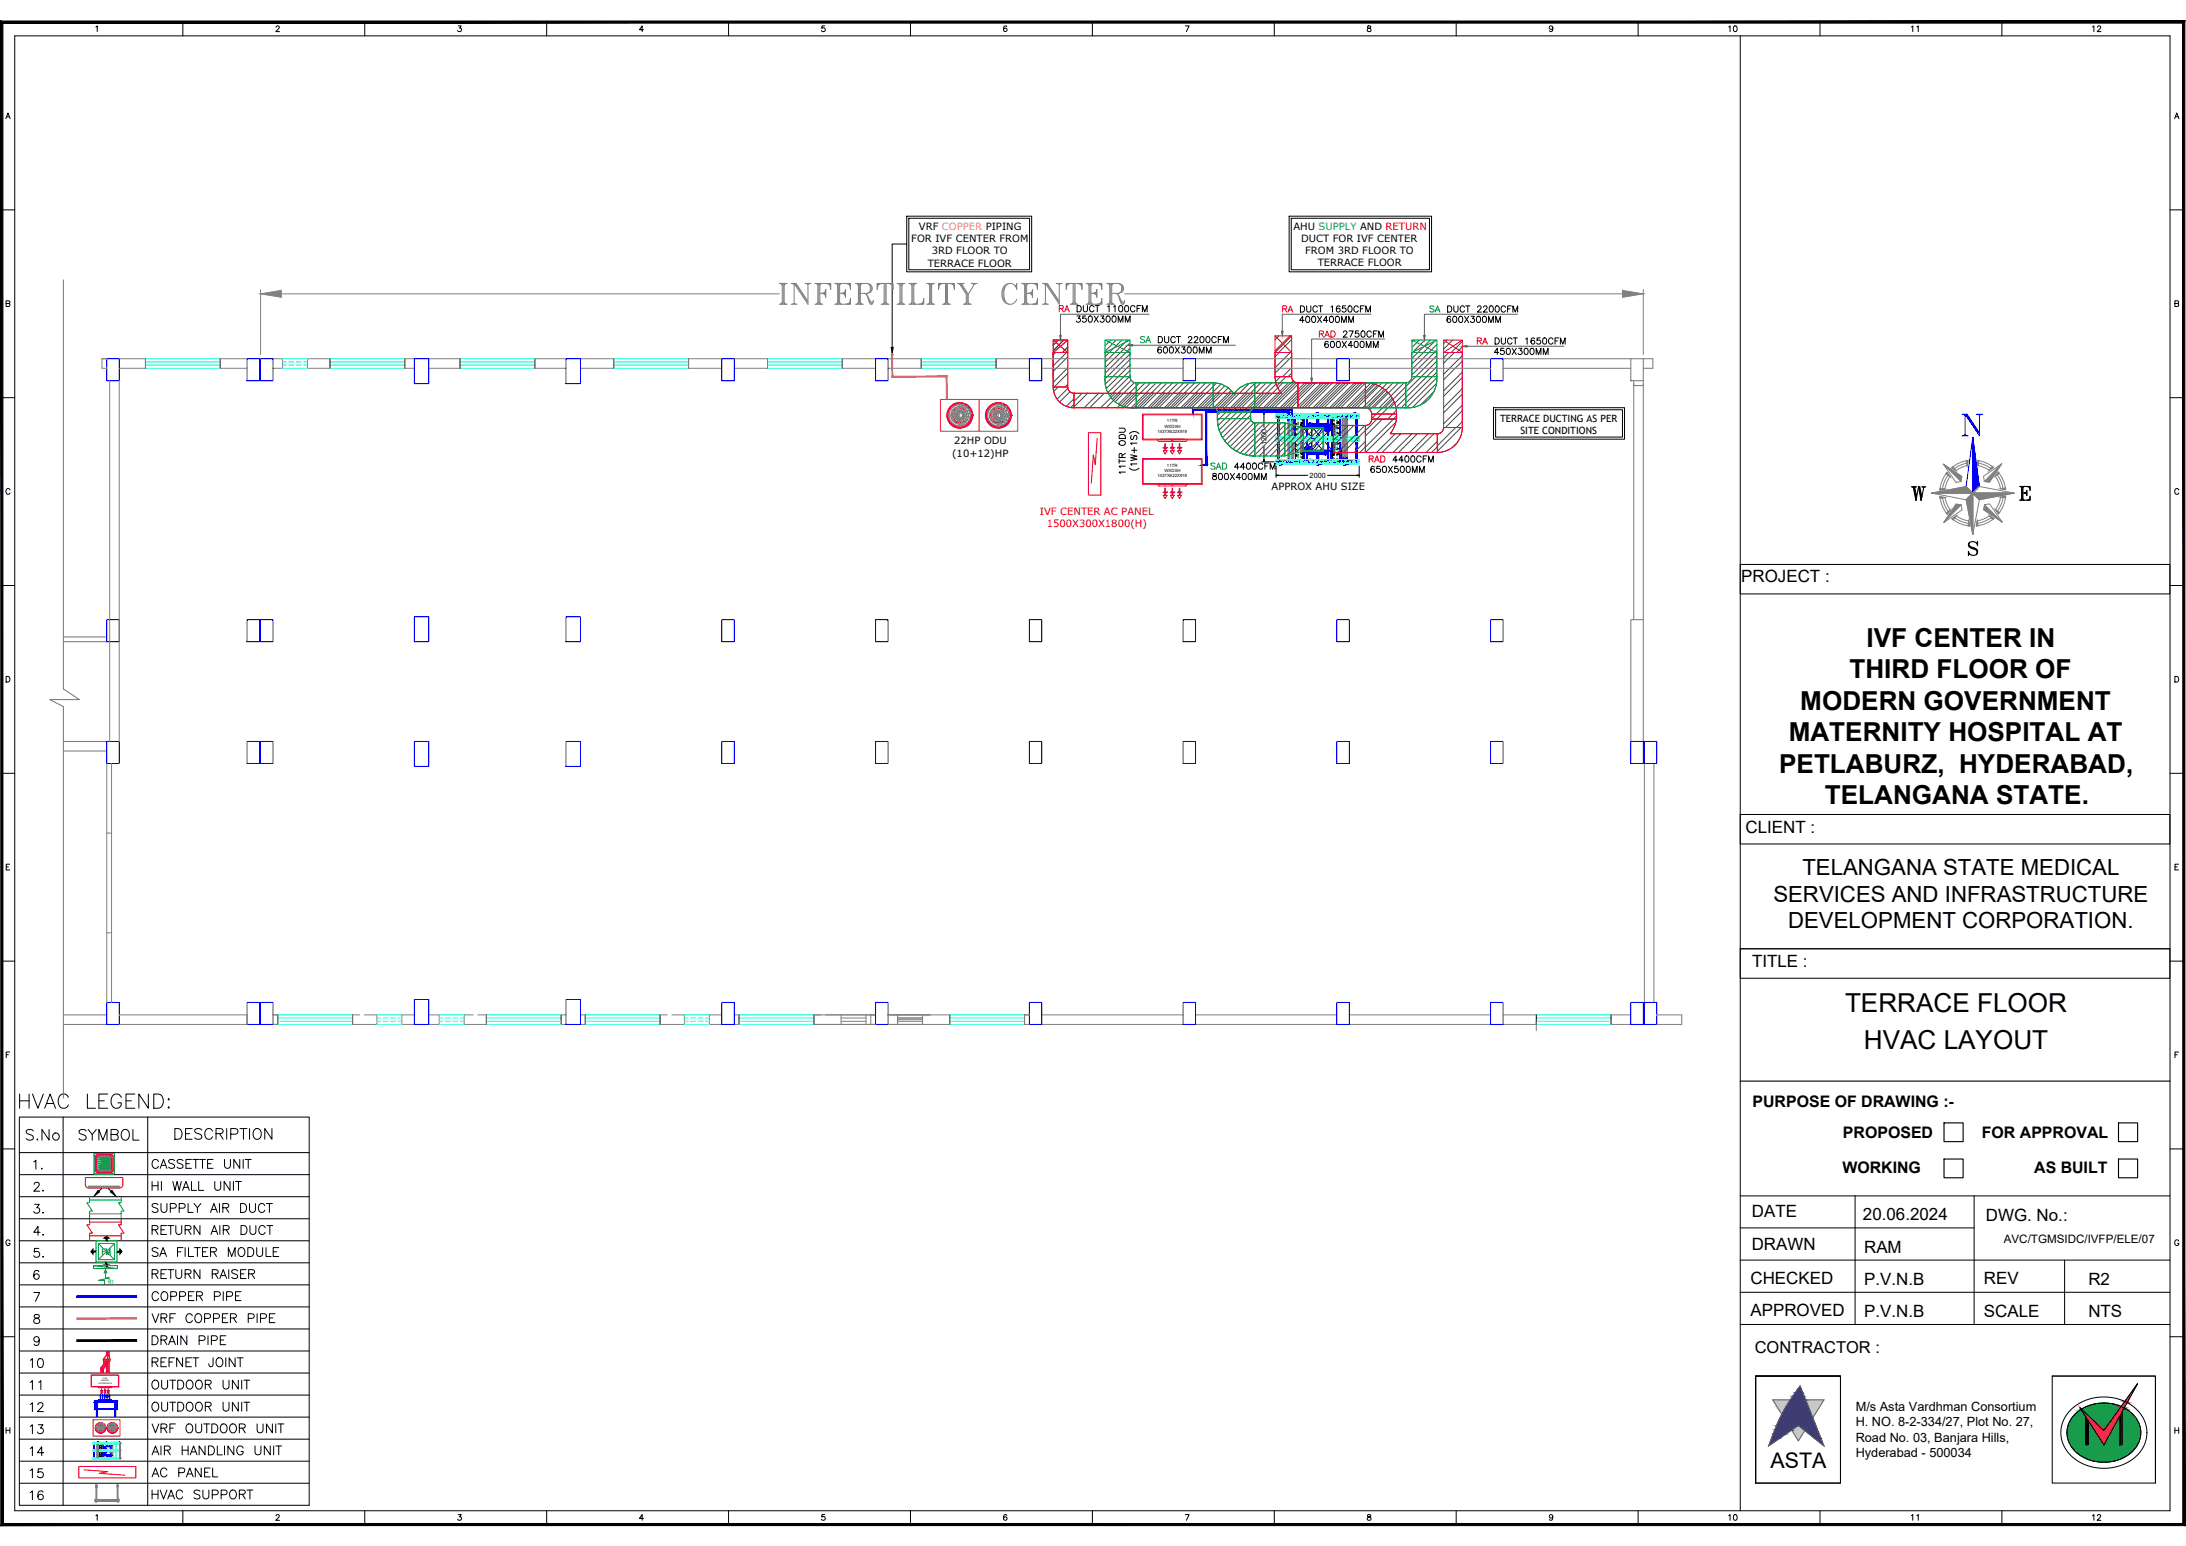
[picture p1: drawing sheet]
<svg xmlns="http://www.w3.org/2000/svg" width="594mm" height="420mm" viewBox="0 0 594 420" stroke-linecap="round" stroke-linejoin="round" font-family="sans-serif">
<defs><g id="words">
<text font-size="9.7" fill="#00f" x="532" y="119.6">N</text>
<text font-size="7.5" x="4.2" y="302.3">HVAC LEGEND:</text>
<g font-size="7.1">
<text x="518.2" y="137.2">W</text>
<text x="507.3" y="175.8">IVF CENTER IN</text>
<text x="502.6" y="184.4">THIRD FLOOR OF</text>
<text x="489.3" y="192.9">MODERN GOVERNMENT</text>
<text x="486.1" y="201.5">MATERNITY HOSPITAL AT</text>
<text x="483.5" y="210">PETLABURZ, HYDERABAD,</text>
<text x="495.9" y="218.5">TELANGANA STATE.</text>
<text x="501.4" y="275.1">TERRACE FLOOR</text>
<text x="506.5" y="285.2">HVAC LAYOUT</text>
</g>
<g font-size="6.2">
<text x="6" y="311.1">S.No</text>
<text x="20.1" y="311.1">SYMBOL</text>
<text x="46.2" y="310.8">DESCRIPTION</text>
</g>
<g font-size="6">
<text x="489.8" y="237.8">TELANGANA STATE MEDICAL</text>
<text x="481.9" y="245">SERVICES AND INFRASTRUCTURE</text>
<text x="486" y="252.3">DEVELOPMENT CORPORATION.</text>
</g>
<text font-size="5.8" x="481.2" y="398.9">ASTA</text>
<g font-size="5.7">
<text x="40.2" y="318.9">CASSETTE UNIT</text>
<text x="8.1" y="324.9">2.</text>
<text x="40.2" y="324.9">HI WALL UNIT</text>
<text x="8.1" y="330.9">3.</text>
<text x="40.2" y="330.9">SUPPLY AIR DUCT</text>
<text x="8.1" y="336.9">4.</text>
<text x="8.1" y="342.9">5.</text>
<text x="7.1" y="372.9">10</text>
<text x="7.1" y="378.9">11</text>
<text x="40.2" y="378.9">OUTDOOR UNIT</text>
<text x="7.1" y="384.9">12</text>
<text x="40.2" y="384.9">OUTDOOR UNIT</text>
<text x="7.1" y="390.9">13</text>
<text x="40.2" y="390.5">VRF OUTDOOR UNIT</text>
<text x="7.1" y="396.9">14</text>
<text x="40.2" y="396.5">AIR HANDLING UNIT</text>
<text x="7.1" y="402.9">15</text>
<text x="40.2" y="402.5">AC PANEL</text>
<text x="7.1" y="408.9">16</text>
<text x="40.2" y="408.5">HVAC SUPPORT</text>
</g>
<g font-size="5.3">
<text x="12.3" y="318.9" transform="rotate(-90 12.3 318.9)">1.</text>
<text x="40.2" y="336.5">RETURN AIR DUCT</text>
<text x="40.2" y="342.5">SA FILTER MODULE</text>
<text x="40.2" y="348.5">RETURN RAISER</text>
<text x="40.2" y="354.5">COPPER PIPE</text>
<text x="40.2" y="360.5">VRF COPPER PIPE</text>
<text x="40.2" y="366.5">DRAIN PIPE</text>
<text x="40.2" y="372.5">REFNET JOINT</text>
</g>
<g font-size="4.9">
<text x="468.5" y="9.9">10</text>
<text x="518.2" y="9.9">11</text>
<text x="567.3" y="9.9">12</text>
<text x="468.5" y="414.5">10</text>
<text x="518.2" y="414.5">11</text>
<text x="567.3" y="414.5">12</text>
</g>
<g font-size="4.6">
<text x="473.2" y="158.2">PROJECT :</text>
<text x="474.4" y="226.3">CLIENT :</text>
<text x="476.1" y="262.8">TITLE :</text>
<text x="476.1" y="330.7">DATE</text>
<text x="506.3" y="331.6">20.06.2024</text>
<text x="539.7" y="331.7">DWG. No.:</text>
<text x="476.1" y="339.7">DRAWN</text>
<text x="506.6" y="340.5">RAM</text>
<text x="475.7" y="348.9">CHECKED</text>
<text x="506.6" y="349.2">P.V.N.B</text>
<text x="539.2" y="348.8">REV</text>
<text x="567.5" y="349.2">R2</text>
<text x="475.7" y="357.7">APPROVED</text>
<text x="506.6" y="358">P.V.N.B</text>
<text x="539.2" y="357.9">SCALE</text>
<text x="567.5" y="358">NTS</text>
</g>
<text font-size="4.5" x="476.9" y="367.8">CONTRACTOR :</text>
<text font-size="4.4" x="26.5" y="342.2">FM</text>
<g font-size="4.3">
<text x="476.3" y="300.8">PURPOSE OF DRAWING :-</text>
<text x="500.9" y="309.2">PROPOSED</text>
<text x="538.6" y="309.2">FOR APPROVAL</text>
<text x="500.7" y="318.7">WORKING</text>
<text x="552.8" y="318.7">AS BUILT</text>
</g>
<g font-size="3.5">
<text x="504.3" y="383.5">M/s Asta Vardhman Consortium</text>
<text x="504.3" y="387.7">H. NO. 8-2-334/27, Plot No. 27,</text>
<text x="504.3" y="395.9">Hyderabad - 500034</text>
<text x="504.3" y="391.8">Road No. 03, Banjara Hills,</text>
</g>
<text font-size="3.2" x="544.6" y="337.7">AVC/TGMSIDC/IVFP/ELE/07</text>
<g font-size="2.7">
<text x="247.7" y="65.8">FOR IVF CENTER FROM</text>
<text x="249.7" y="62.4">VRF COPPER PIPING</text>
<text x="351.5" y="62.4">AHU SUPPLY AND RETURN</text>
<text x="353.6" y="65.7">DUCT FOR IVF CENTER</text>
<text x="253.2" y="69.1">3RD FLOOR TO</text>
<text x="354.7" y="69">FROM 3RD FLOOR TO</text>
<text x="252.2" y="72.5">TERRACE FLOOR</text>
<text x="358.1" y="72.4">TERRACE FLOOR</text>
<text x="407.6" y="114.6">TERRACE DUCTING AS PER</text>
<text x="413.2" y="117.9">SITE CONDITIONS</text>
<text x="258.8" y="124.2">(10+12)HP</text>
<text x="259.3" y="120.8">22HP ODU</text>
<text x="345.6" y="133.1">APPROX AHU SIZE</text>
</g>
<g font-size="2.7" fill="#f00">
<text x="282.6" y="139.9">IVF CENTER AC PANEL</text>
<text x="284.5" y="143.3">1500X300X1800(H)</text>
</g>
<g font-size="2">
<text x="344.2" y="121" transform="rotate(-90 344.2 121)">1200</text>
<text x="355.9" y="129.9">2000</text>
</g>
<text font-size="1.6" fill="#0f0" x="29.4" y="349">R1</text>
<g font-size="1.2">
<text x="314.5" y="117.6">1437X622X919</text>
<text x="316.5" y="116.2">WXDXH</text>
<text x="317.1" y="114.8">11TR</text>
<text x="314.5" y="129.7">1437X622X919</text>
<text x="316.5" y="128.3">WXDXH</text>
<text x="317.1" y="126.9">11TR</text>
</g>
<g font-size=".6">
<text x="26.6" y="376">1437X622X919</text>
<text x="27.5" y="375.4">WXDXH</text>
<text x="27.8" y="374.7">11TR</text>
</g>
<g font-size=".3" fill="#00f">
<text x="350.6" y="112.7" transform="rotate(-90 350.6 112.7)">OUT</text>
<text x="351.3" y="112.6" transform="rotate(-90 351.3 112.6)">IN</text>
<text x="351.8" y="113.4" transform="rotate(-90 351.8 113.4)">DRAIN</text>
<text x="359.6" y="114.2">LIMIT SWITCH</text>
<text x="356.6" y="124.4" transform="rotate(-180 356.6 124.4)">LIMIT SWITCH</text>
<text x="364.4" y="125.2" transform="rotate(90 364.4 125.2)">DRAIN</text>
<text x="364.9" y="125.9" transform="rotate(90 364.9 125.9)">IN</text>
<text x="365.6" y="125.9" transform="rotate(90 365.6 125.9)">OUT</text>
</g>
</g></defs>
<!-- layer: TITLE -->
<g fill="none" stroke="#000" stroke-width=".27">
<path d="M4 9.7h585.7v400.9h-585.7zM26.1 7.3l.3-.3v1.6M49.7 6v3.7M75 7.4l.3-.4 .6 .3-.2 .6-.8 .7h1.1M99.1 6v3.7M124.5 7h.8l-.4 .6a.52 .52 0 0 1 .4 .9 .52 .52 0 0 1-.9-.2M148.6 6v3.7M174.9 8.1h-1.1l.7-1.1v1.6M198 6v3.7M224.1 7h-.7l-.1 .7a.55 .55 0 0 1 .9 0 .55 .55 0 0 1-.1 .8 .55 .55 0 0 1-.8-.2M247.4 6v3.7M273.6 7.3l-.1-.2a.76 .76 0 0 0-.9 .6 .76 .76 0 0 0 .6 .9 .48 .48 0 0 0 .5-.4 .48 .48 0 0 0-.5-.6 .48 .48 0 0 0-.5 .5"/>
<path d="M296.9 6v3.7M322.1 7h1.1l-.8 1.6M346.3 6v3.7M371.7 7.1v.5l.7 .2 .2 .3a.52 .52 0 0 1-.5 .5 .52 .52 0 0 1-.5-.5l.9-.7-.1-.3zM395.7 6v3.7M422 7.6a.48 .48 0 0 1-.7 .4 .48 .48 0 0 1-.2-.8 .48 .48 0 0 1 .8 .1l.1 .3a.73 .73 0 0 1-.6 1l-.3-.2M445.2 6v3.7M472.9 9.7v400.9M494.6 6v3.7M544 6v3.7M1.6 32.3l.6-1.6 .6 1.6M1.8 31.7h.7"/>
<path d="M591 32.3l.6-1.6 .6 1.6M591.2 31.7h.7M.3 57h3.7M589.7 57h3.8M1.7 82.5l.8-.1 .1-.5-.9-.2v1.6l.9-.2 .1-.3-.4-.3M591.1 82.5l.8-.1 .1-.5-.9-.2v1.6l.9-.2 .1-.3-.4-.3M.3 108.1h3.7M589.7 108.1h3.8M2.7 133.2a.57 .57 0 0 0-.6-.4 .57 .57 0 0 0-.5 .6v.3a.57 .57 0 0 0 .5 .6 .57 .57 0 0 0 .6-.3M592.1 133.2a.57 .57 0 0 0-.6-.4 .57 .57 0 0 0-.5 .6v.3a.57 .57 0 0 0 .5 .6 .57 .57 0 0 0 .6-.3M.3 159.1h3.7M472.9 153.4h116.8v8h-116.8z"/>
<path d="M589.7 159.1h3.8M1.7 183.8h.5a.83 .83 0 0 1 .5 .8 .83 .83 0 0 1-.5 .8h-.5zM591.1 183.8h.5a.83 .83 0 0 1 .5 .8 .83 .83 0 0 1-.5 .8h-.5zM.3 210.2h3.7M589.7 210.2h3.8M1.7 235.6h.6M2.7 234.9h-1v1.5h1M472.9 221.4h116.8v8h-116.8zM591.1 235.6h.6M592.1 234.9h-1v1.5h1M472.9 257.9h116.8v8h-116.8zM.5 261.2h3.5"/>
<path d="M589.7 261.2h3.8M1.7 286.6h.6M2.7 285.9h-1v1.6M591.1 286.6h.6M592.1 285.9h-1v1.6M.3 312.2h3.7M589.7 312.2h3.8M2.7 337.3a.57 .57 0 0 0-.6-.4 .57 .57 0 0 0-.5 .6v.4a.56 .56 0 0 0 .6 .6 .56 .56 0 0 0 .5-.6h-.3M592.1 337.3a.57 .57 0 0 0-.6-.4 .57 .57 0 0 0-.5 .6v.4a.56 .56 0 0 0 .6 .6 .56 .56 0 0 0 .5-.6h-.3M.3 363.3h3.7M589.7 363.3h3.8M1.7 388.7h1"/>
<path d="M1.7 388v1.5M2.7 388v1.5M591.1 388v1.5M591.1 388.7h1M592.1 388v1.5M26.1 411.9l.3-.3v1.6M49.7 410.6v3.7M75 412l.3-.4 .6 .3-.2 .5-.8 .8h1.1M99.1 410.6v3.7M124.5 411.6h.8l-.4 .6a.52 .52 0 0 1 .4 .9 .52 .52 0 0 1-.9-.2M148.6 410.6v3.7M174.9 412.7h-1.1l.7-1.1v1.6"/>
<path d="M198 410.6v3.7M224.1 411.6h-.7l-.1 .7a.55 .55 0 0 1 .9 0 .55 .55 0 0 1-.1 .8 .55 .55 0 0 1-.8-.2M247.4 410.6v3.7M273.6 411.8l-.1-.1a.76 .76 0 0 0-.9 .6 .76 .76 0 0 0 .6 .9 .48 .48 0 0 0 .5-.5 .48 .48 0 0 0-.5-.5 .48 .48 0 0 0-.5 .5M296.9 410.6v3.7M322.1 411.6h1.1l-.8 1.6M346.3 410.6v3.7M371.7 411.7v.4l.7 .3 .2 .3a.52 .52 0 0 1-.5 .5 .52 .52 0 0 1-.5-.5l.9-.7-.1-.3zM395.7 410.6v3.7M422 412.1a.48 .48 0 0 1-.7 .5 .48 .48 0 0 1-.2-.8 .48 .48 0 0 1 .8 0l.1 .3a.73 .73 0 0 1-.6 1.1l-.3-.2M445.2 410.6v3.7M494.6 410.6v3.7"/>
<path d="M544 410.6v3.7"/>
</g>
<!-- layer: 0 -->
<g fill="none" stroke="#000" stroke-width=".27">
<path d="M343.4 112.5l.1-.5 .1 .5M343.5 112v.5M343.4 124.9l.1 .6 .1-.6M343.5 124.9v.6M346.8 129.2h.6M347.4 129.1l-.6 .1 .6 .1M368.8 129.1l.6 .1-.6 .1M368.8 129.2h.6M472.9 257.9h116.8M472.9 333.7h63.6M472.9 325h116.8M504.1 325v35"/>
<path d="M536.5 325v35M472.9 351.2h116.8M472.9 342.5h116.8M472.9 360h116.8M561.1 342.5v17.5M500.1 374h-23v29.1h23M557.7 374h28.1v29.1M477.1 402.9v-28.9h23.1v28.9"/>
</g>
<!-- layer: TITLE -->
<path d="M593.8 5.7l-.6 .6 .6 408.3zM593.2 6.3l.6 408.3-.6-.6zM.2 414.6h593.6l-.6-.6zM.2 414.6l.6-.6h592.4zM.2 5.7v408.9l.6-.6zM.2 5.7l.6 .6v407.7zM.2 5.7l.6 .6 593-.6zM.8 6.3l593-.6-.6 .6z" fill="#000" stroke="#000" stroke-width=".27"/>
<!-- layer: TEXT -->
<g fill="none" stroke="#000" stroke-width=".3">
<path d="M548.9 132.2h2.8v1.1l-.2-1.1M548.9 135.9h2.8v-1l-.2 1M549 132.2l.4 .2M549.2 132.2l.2 .4M549.4 132.2v3.7M549.4 135.8l-.4 .1M549.4 135.6l-.2 .3M549.6 132.4v3.4M549.8 132.2v3.7M549.8 134h1M549.8 135.6l.1 .3M549.8 135.8l.3 .1"/>
<path d="M549.9 132.2l-.1 .4M550.1 132.2l-.3 .2M550.8 133.3v1.4l-.2-.7zM550.8 133.6l-.3 .4 .3 .3M550.8 133.8l-.7 .2 .7 .2M550.8 132.2l.9 .2M551.2 132.2l.5 .4M551.3 132.2l.4 .5M551.7 135.8l-.9 .1M551.7 135.6l-.5 .3M551.7 135.4l-.4 .5M535.1 148.3a2.73 2.73 0 0 0 2 1l.2 .4"/>
<path d="M535.3 147.4a.75 .75 0 0 0 .4 1.2l1.6 .7a1.14 1.14 0 0 1-.3 1.5 1.14 1.14 0 0 1-1.5-.1l-.5-.8v1l.1-.5M537.3 147.7l.1-.5v1.1a1.39 1.39 0 0 0-1-1.1 1.39 1.39 0 0 0-1.4 .5v.6a2.97 2.97 0 0 0 2.1 1.2l.2 .4-.2 .8"/>
</g>
<!-- layer: TITLE -->
<g fill="none" stroke="#808080" stroke-width=".27">
<path d="M524.9 134h11.2h-11.2M527.2 135l1.4 .2 .5 1.8 .9 1.6-.8 1.2-1.2-1.9zM527.9 135.3l.7 2.2 .9 1.5M528.1 126.1l5 3.4-.2 1.4-1.3 .2zM529.1 128.4l.8 1.1-.8 1.6-.5 1.8-1.4 .3 .8-2.9zM529.4 129.1l-.9 1.5-.6 2.2M531.6 127.9l1.4-.9 1.6-.5 .2-1.4-2 .6-2.4 1.4 1.2 .8M531.6 137l1.4 .2 .2 1.4-5 3.4zM534.3 132.2l-9.4 1.8 9.4 1.8M534.3 132.2l1.8 1.8h11.3h-11.3l1.8-1.8-1.8 1.8zM534.3 135.8l1.8-1.8-1.8 1.8M534.7 125.8l-1.9 .6-1.6 1"/>
<path d="M536.1 134v11.2v-11.2l1.8 1.8zM537.4 125.1l2 .5 2.4 1.4-1.2 .8-1.5-.8-1.5-.5zM537.5 125.8l1.8 .5 1.7 1M537.9 132.2l9.5 1.8-9.5 1.8-1.8 9.4-1.8-9.4M539 129.5l5-3.5-3.4 5-1.3-.2zM539.3 137.2l1.4-.3 3.4 5-5-3.4zM542.8 129l.9 1.5 .6 2.2M543.7 135.1l1.4-.3-.8 2.9-1.2 1.9-.8-1.1 .9-1.6zM544.4 135.2l-.7 2.2-.8 1.5M545.1 133.1l-.9-2.9-1.2-1.9-.8 1.2 1 1.5 .5 1.8 1.4 .3M530.5 141l1.9 1.2 2.9 .8-.3-1.4-1.7-.5-1.6-.9-1.2 .8M531.3 140.8l1.4 .8 2.2 .6"/>
<path d="M537.3 141.5l1.8-.5 1.6-.9 1.2 .8-1.9 1.2-2.9 .8 .2-1.3M541.1 140.7l-1.5 .9-2.1 .6"/>
</g>
<g fill="#808080" stroke="#808080" stroke-width=".27">
<path d="M524.9 134l9.4-1.8 1.8 1.8z"/>
<path d="M536.1 134h11.3l-9.5 1.8z"/>
<path d="M543 128.3l.3 .4-1.1 .8z"/>
<path d="M544 126l-3.4 5-1.3-.2z"/>
<path d="M541.4 126.7l.4 .3-1.2 .8z"/>
<path d="M543.7 132.8l1.3-.2 .1 .5z"/>
<path d="M543.7 135.1l1.4-.3-.1 .5z"/>
<path d="M540.7 140.1l1.2 .8-.4 .3z"/>
<path d="M542.3 138.5l1.1 .8-.3 .4z"/>
<path d="M539.3 137.2l4.8 4.7-5-3.4z"/>
<path d="M536.1 134v11.2l-1.8-9.4z"/>
<path d="M537.3 141.6l.3 1.3h-.5z"/>
<path d="M535 141.6l.3 1.4-.5-.1z"/>
<path d="M528.1 126.1l5 3.4-.2 1.4z"/>
<path d="M529.1 128.4l.8 1.2-1.1-.8z"/>
<path d="M530.4 127.1l.4-.3 .8 1.1z"/>
<path d="M527.2 132.7l1.4 .2-1.4 .3z"/>
<path d="M531.6 137l1.4 .2-4.8 4.8z"/>
<path d="M527.2 135l1.4 .2-1.3 .3z"/>
<path d="M530.5 141l1.2-.8-.8 1.1z"/>
<path d="M528.9 139.4l1.1-.8-.8 1.2z"/>
<path d="M534.3 125.2l.5-.1-.2 1.4z"/>
<path d="M537.4 125.1l.4 .1-.3 1.3z"/>
</g>
<path d="M537.9 132.2l-1.8-13.4-1.8 13.4" fill="none" stroke="#00f" stroke-width=".27"/>
<path d="M536.1 118.8l1.8 13.4-1.8 1.8z" fill="#00f" stroke="#00f" stroke-width=".27"/>
<!-- layer: MEP_HVAC_TEXT -->
<g fill="none" stroke="#000" stroke-width=".27">
<path d="M246.4 58.8h34v15.1h-34zM247 59.3h32.8v14h-32.8zM350.3 58.8h38.7v15.1h-38.7zM350.9 59.3h37.6v14h-37.6zM292.7 85.9h.9l-.5 .6a.56 .56 0 0 1 .4 .9 .56 .56 0 0 1-1-.2M292.7 83.1h.6a.9 .9 0 0 1 .6 .8 .9 .9 0 0 1-.6 .8h-.6zM294.4 83.1v1.2l.5 .4 .6-.2v-1.4M295.1 85.9h-.8l-.1 .7a.6 .6 0 0 1 .9 0 .6 .6 0 0 1-.1 .9 .6 .6 0 0 1-.9-.3M296 86l.2-.1a.88 .88 0 0 1 .7 .8 .88 .88 0 0 1-.7 .9 1.08 1.08 0 0 1-.2-1.6zM297.3 83.5a.62 .62 0 0 0-.7-.5 .62 .62 0 0 0-.5 .7v.4a.62 .62 0 0 0 .5 .7 .62 .62 0 0 0 .7-.5M297.3 85.9l1.2 1.7M297.6 83.1h1.2"/>
<path d="M298.2 83.1v1.6M298.5 85.9l-1.2 1.7M299.1 85.9h.9l-.5 .6a.56 .56 0 0 1 .4 .9 .56 .56 0 0 1-.9-.2M300.8 86l.3-.1a.88 .88 0 0 1 .6 .8 .88 .88 0 0 1-.6 .9 1.08 1.08 0 0 1-.3-1.6zM301 83.4l.4-.3v1.6M302.4 86l.3-.1a.88 .88 0 0 1 .6 .8 .88 .88 0 0 1-.6 .9 1.08 1.08 0 0 1-.3-1.6zM302.6 83.4l.4-.3v1.6M303.9 87.6v-1.7l.6 1.7 .7-1.7v1.7M304.2 83.1h.3a.88 .88 0 0 1 .6 .8 .88 .88 0 0 1-.6 .8 1.08 1.08 0 0 1-.3-1.6zM305.8 87.6v-1.7l.7 1.7 .6-1.7v1.7M305.9 83.1h.2a.88 .88 0 0 1 .7 .8 .88 .88 0 0 1-.7 .8 1.09 1.09 0 0 1-.2-1.6zM308.4 83.5a.62 .62 0 0 0-.7-.5 .62 .62 0 0 0-.5 .7v.4a.62 .62 0 0 0 .5 .6 .62 .62 0 0 0 .7-.4"/>
<path d="M309 83.9h.7M310.1 83.1h-1.1v1.6M310.5 84.7v-1.6l.6 1.6 .6-1.6v1.6M314.8 91.5h.6a.9 .9 0 0 1 .5 .8 .9 .9 0 0 1-.5 .8h-.6zM315.6 94.5l-.1-.1a.83 .83 0 0 0-1 .6 .83 .83 0 0 0 .6 1 .53 .53 0 0 0 .6-.5 .53 .53 0 0 0-.5-.6 .53 .53 0 0 0-.6 .5M316.4 94.4l.2-.1a.88 .88 0 0 1 .7 .8 .88 .88 0 0 1-.7 .9 1.08 1.08 0 0 1-.2-1.6zM316.5 91.5v1.2l.5 .4 .5-.2 .1-1.4M318 94.4l.3-.1a.88 .88 0 0 1 .6 .8 .88 .88 0 0 1-.6 .9 1.08 1.08 0 0 1-.3-1.6zM319.4 91.9a.62 .62 0 0 0-.7-.4 .62 .62 0 0 0-.5 .6v.4a.62 .62 0 0 0 .5 .7 .62 .62 0 0 0 .7-.5M319.4 94.3l1.1 1.7M319.7 91.5h1.1M320.3 91.5v1.6"/>
<path d="M320.5 94.3l-1.1 1.7M321.2 94.3h.9l-.5 .6a.56 .56 0 0 1 .4 .9 .56 .56 0 0 1-1-.1M322.9 94.4l.2-.1a.88 .88 0 0 1 .7 .8 .88 .88 0 0 1-.7 .9 1.08 1.08 0 0 1-.2-1.6zM322.9 91.9l.2-.4h.5l.3 .4-1 1.2h1.1M324.5 94.4l.2-.1a.88 .88 0 0 1 .7 .8 .88 .88 0 0 1-.7 .9 1.09 1.09 0 0 1-.2-1.6zM324.6 91.9l.1-.4h.5l.3 .4-1 1.2h1.1M325.9 96v-1.7l.7 1.7 .6-1.7v1.7M326.3 91.5h.3a.88 .88 0 0 1 .6 .8 .88 .88 0 0 1-.6 .8 1.08 1.08 0 0 1-.3-1.6zM327.9 96v-1.7l.6 1.7 .7-1.7v1.7M327.9 91.5h.3a.88 .88 0 0 1 .6 .8 .88 .88 0 0 1-.6 .8 1.08 1.08 0 0 1-.3-1.6zM330.5 91.9a.62 .62 0 0 0-.7-.4 .62 .62 0 0 0-.5 .6v.4a.62 .62 0 0 0 .5 .7 .62 .62 0 0 0 .7-.5M331.1 92.3h.6"/>
<path d="M332.1 91.5h-1v1.6M332.5 93.1v-1.6l.7 1.6 .6-1.6v1.6M353.4 83.1h.6a.9 .9 0 0 1 .6 .9 .9 .9 0 0 1-.6 .8h-.6zM354.4 87.1h-1.2l.8-1.2v1.7M355.1 86l.2-.1a.88 .88 0 0 1 .7 .9 .88 .88 0 0 1-.7 .8 1.08 1.08 0 0 1-.2-1.6zM355.1 83.1v1.2l.5 .5 .6-.2v-1.5M356.7 86l.2-.1a.88 .88 0 0 1 .7 .9 .88 .88 0 0 1-.7 .8 1.08 1.08 0 0 1-.2-1.6zM358 83.5a.62 .62 0 0 0-.7-.4 .62 .62 0 0 0-.5 .7v.4a.62 .62 0 0 0 .5 .6 .62 .62 0 0 0 .7-.4M358.1 85.9l1.1 1.7M358.3 83.1h1.2M358.9 83.1v1.7M359.2 85.9l-1.1 1.7"/>
<path d="M360.9 87.1h-1.2l.8-1.2v1.7M361 93l-.1-.2a.83 .83 0 0 0-1 .6 .83 .83 0 0 0 .6 1.1 .53 .53 0 0 0 .6-.5 .53 .53 0 0 0-.5-.6 .53 .53 0 0 0-.6 .5M361.5 86l.3-.1a.88 .88 0 0 1 .6 .9 .88 .88 0 0 1-.6 .8 1.08 1.08 0 0 1-.3-1.6zM361.7 83.4l.4-.3v1.7M361.8 92.8h.2a.88 .88 0 0 1 .7 .8 .88 .88 0 0 1-.7 .9 1.08 1.08 0 0 1-.2-1.7zM363.1 86l.3-.1a.88 .88 0 0 1 .6 .9 .88 .88 0 0 1-.6 .8 1.09 1.09 0 0 1-.3-1.6zM363.4 92.8h.2a.88 .88 0 0 1 .7 .8 .88 .88 0 0 1-.7 .9 1.08 1.08 0 0 1-.2-1.7zM364.1 83.4v-.2a.83 .83 0 0 0-1 .6 .83 .83 0 0 0 .6 1 .53 .53 0 0 0 .5-.5 .53 .53 0 0 0-.5-.5 .53 .53 0 0 0-.5 .5M364.6 87.6v-1.7l.6 1.7 .7-1.7v1.7M364.8 92.8l1.1 1.7M365.1 90.3l.3-.4h.3l.4 .4-.3 .5-.8 .8h1.1M365.7 83.1h-.8l-.1 .7a.6 .6 0 0 1 .9 0 .6 .6 0 0 1-.1 .9 .6 .6 0 0 1-.9-.2"/>
<path d="M365.9 92.8l-1.1 1.7M366.5 87.6v-1.7l.7 1.7 .6-1.7v1.7M366.6 83.2l.2-.1a.88 .88 0 0 1 .7 .9 .88 .88 0 0 1-.7 .8 1.08 1.08 0 0 1-.2-1.6zM366.6 89.9h1.1l-.8 1.7M367.6 93.9h-1.2l.8-1.1v1.7M368.2 92.8h.3a.88 .88 0 0 1 .6 .8 .88 .88 0 0 1-.6 .9 1.08 1.08 0 0 1-.3-1.7zM369.1 83.5a.62 .62 0 0 0-.7-.4 .62 .62 0 0 0-.5 .7v.4a.62 .62 0 0 0 .5 .6 .62 .62 0 0 0 .7-.4M369.2 89.9h-.8l-.1 .8a.6 .6 0 0 1 .9 0 .6 .6 0 0 1-.1 .8 .6 .6 0 0 1-.9-.2M369.7 83.9h.7M369.9 92.8h.2a.88 .88 0 0 1 .6 .8 .88 .88 0 0 1-.6 .9 1.08 1.08 0 0 1-.2-1.7zM370.1 90l.2-.1a.88 .88 0 0 1 .7 .9 .88 .88 0 0 1-.7 .8 1.09 1.09 0 0 1-.2-1.6zM370.8 83.1h-1.1v1.7"/>
<path d="M371.2 84.8v-1.7l.6 1.7 .6-1.7v1.7M371.3 94.5v-1.7l.6 1.7 .7-1.7v1.7M372.7 90.3a.62 .62 0 0 0-.7-.4 .62 .62 0 0 0-.5 .7v.4a.62 .62 0 0 0 .5 .6 .62 .62 0 0 0 .7-.4M373.2 94.5v-1.7l.7 1.7 .6-1.7v1.7M373.2 90.7h.7M374.3 89.9h-1.1v1.7M374.7 91.6v-1.7l.6 1.7 .7-1.7v1.7M393.4 83.1h.6a.9 .9 0 0 1 .6 .9 .9 .9 0 0 1-.6 .8h-.6zM394.2 86.2l-.1-.2a.83 .83 0 0 0-1 .6 .83 .83 0 0 0 .6 1 .53 .53 0 0 0 .6-.4 .53 .53 0 0 0-.5-.6 .53 .53 0 0 0-.5 .5M395 86h.3a.88 .88 0 0 1 .6 .8 .88 .88 0 0 1-.6 .8 1.08 1.08 0 0 1-.3-1.6zM395.1 83.1v1.2l.5 .5 .6-.2v-1.5M396.6 86h.3a.88 .88 0 0 1 .6 .8 .88 .88 0 0 1-.6 .8 1.08 1.08 0 0 1-.3-1.6z"/>
<path d="M398 83.5a.62 .62 0 0 0-.7-.4 .62 .62 0 0 0-.5 .7v.4a.62 .62 0 0 0 .5 .6 .62 .62 0 0 0 .7-.4M398 86l1.1 1.6M398.3 83.1h1.2M398.9 83.1v1.7M399.1 86l-1.1 1.6M399.8 86h.9l-.5 .6a.56 .56 0 0 1 .4 .9 .56 .56 0 0 1-1-.2M401.5 86h.2a.88 .88 0 0 1 .7 .8 .88 .88 0 0 1-.7 .8 1.08 1.08 0 0 1-.2-1.6zM401.6 83.5l.3-.4h.3l.3 .3-.2 .6-.8 .8h1.1M403.1 86h.2a.88 .88 0 0 1 .7 .8 .88 .88 0 0 1-.7 .8 1.08 1.08 0 0 1-.2-1.6zM403.2 83.5l.3-.4h.3l.3 .3-.2 .6-.8 .8h1.1M404.5 87.6v-1.6l.7 1.6 .6-1.6v1.6M404.9 83.2l.3-.1a.88 .88 0 0 1 .6 .9 .88 .88 0 0 1-.6 .8 1.09 1.09 0 0 1-.3-1.6z"/>
<path d="M406.3 91.8h.6a.9 .9 0 0 1 .6 .9 .9 .9 0 0 1-.6 .8h-.6zM406.5 87.6v-1.6l.6 1.6 .7-1.6v1.6M406.6 83.2l.2-.1a.88 .88 0 0 1 .7 .9 .88 .88 0 0 1-.7 .8 1.08 1.08 0 0 1-.2-1.6zM407.3 95.8h-1.2l.8-1.1v1.6M408 91.8v1.2l.5 .5 .6-.2v-1.5M408.7 94.7h-.8l-.1 .7a.6 .6 0 0 1 .9 0 .6 .6 0 0 1-.1 .9 .6 .6 0 0 1-.9-.3M409.1 83.5a.62 .62 0 0 0-.7-.4 .62 .62 0 0 0-.5 .7v.4a.62 .62 0 0 0 .5 .6 .62 .62 0 0 0 .7-.4M409.6 94.7h.2a.88 .88 0 0 1 .7 .8 .88 .88 0 0 1-.7 .8 1.08 1.08 0 0 1-.2-1.6zM409.7 83.9h.7M410.8 83.1h-1.1v1.7M410.9 92.2a.62 .62 0 0 0-.7-.4 .62 .62 0 0 0-.5 .7v.4a.62 .62 0 0 0 .5 .6 .62 .62 0 0 0 .7-.4M411 94.7l1.1 1.6"/>
<path d="M411.2 84.8v-1.7l.6 1.7 .6-1.7v1.7M411.2 91.8h1.2M411.8 91.8v1.7M412.1 94.7l-1.1 1.6M412.7 94.7h.9l-.5 .6a.56 .56 0 0 1 .4 .9 .56 .56 0 0 1-.9-.2M414.4 94.7h.3a.88 .88 0 0 1 .6 .8 .88 .88 0 0 1-.6 .8 1.08 1.08 0 0 1-.3-1.6zM414.6 92.2l.4-.4v1.7M416 94.7h.3a.88 .88 0 0 1 .6 .8 .88 .88 0 0 1-.6 .8 1.08 1.08 0 0 1-.3-1.6zM417 92.1v-.2a.83 .83 0 0 0-1 .6 .83 .83 0 0 0 .6 1 .53 .53 0 0 0 .5-.5 .53 .53 0 0 0-.5-.5 .53 .53 0 0 0-.5 .5M417.5 96.3v-1.6l.6 1.6 .7-1.6v1.6M418.6 91.8h-.8l-.1 .8a.6 .6 0 0 1 .9-.1 .6 .6 0 0 1-.1 .9 .6 .6 0 0 1-.9-.2M419.4 96.3v-1.6l.7 1.7 .6-1.7v1.7"/>
<path d="M419.5 91.9l.2-.1a.88 .88 0 0 1 .7 .9 .88 .88 0 0 1-.7 .8 1.08 1.08 0 0 1-.2-1.6zM422 92.2a.62 .62 0 0 0-.7-.4 .62 .62 0 0 0-.5 .7v.4a.62 .62 0 0 0 .5 .6 .62 .62 0 0 0 .7-.4M422.6 92.6h.7M423.7 91.8h-1.1v1.7M424.1 93.5v-1.7l.6 1.7 .6-1.7v1.7M304.1 116.4h1.2l.5 .4-.2 .6-1.5 .1M304.2 118.4a.95 .95 0 0 1 1.6 .2v.6h-1.7zM307 117.9a1.74 1.74 0 0 1 2.5 0M307.5 118.3l-.2 .4 .2 .8 .4-.2 .6-1h.2l.3 .4-.3 .8M405.9 110.8h35.6v8.6h-35.6zM406.5 111.4h34.4v7.4h-34.4zM304.1 125.3h1.7"/>
<path d="M304.1 124.8v1.1M304.2 120.1a.84 .84 0 0 1 1.1-.4 .84 .84 0 0 1 .4 1 .84 .84 0 0 1-1 .4 .84 .84 0 0 1-.5-1zM304.9 124.3v-.9l-.6-.1-.2 1h1.7M305.8 128.3h-1.7l.4 .4M305.8 126.7h-1.7l.4 .4M305.8 123.2l-.9 .6M307 127.2a1.74 1.74 0 0 0 2.5 0M307.3 123.6l1.7 .4-1.7 .4 1.7 .4-1.7 .4M307.5 122.4h1.5M308.2 121.6v1.5M309 126.1h-1.7l.3 .4M309 120.4h-1.7l.3 .4"/>
<path d="M329.7 128.7v.5l.7 .3 .2 .3a.56 .56 0 0 1-.5 .6 .56 .56 0 0 1-.6-.6l1.1-.7-.1-.4zM331.4 128.7h.2a.88 .88 0 0 1 .7 .8 .88 .88 0 0 1-.7 .9 1.09 1.09 0 0 1-.2-1.7zM333 128.7h.2a.88 .88 0 0 1 .7 .8 .88 .88 0 0 1-.7 .9 1.09 1.09 0 0 1-.2-1.7zM334.3 128.7l1.2 1.7M335.5 128.7l-1.2 1.7M336.7 127h-1.2l.8-1.2v1.7M337.2 129.8h-1.2l.8-1.1v1.7M337.8 128.7h.3a.88 .88 0 0 1 .6 .8 .88 .88 0 0 1-.6 .9 1.08 1.08 0 0 1-.3-1.7zM338.3 127h-1.2l.8-1.2v1.7M339 125.9l.2-.1a.88 .88 0 0 1 .7 .9 .88 .88 0 0 1-.7 .8 1.08 1.08 0 0 1-.2-1.6zM339.4 128.7h.3a.88 .88 0 0 1 .6 .8 .88 .88 0 0 1-.6 .9 1.08 1.08 0 0 1-.3-1.7zM340.6 125.9l.2-.1a.88 .88 0 0 1 .7 .9 .88 .88 0 0 1-.7 .8 1.08 1.08 0 0 1-.2-1.6z"/>
<path d="M340.9 130.4v-1.7l.6 1.7 .7-1.7v1.7M342.8 130.4v-1.7l.7 1.7 .6-1.7v1.7M343.2 126.2a.62 .62 0 0 0-.7-.4 .62 .62 0 0 0-.5 .7v.4a.62 .62 0 0 0 .5 .6 .62 .62 0 0 0 .7-.4M343.7 126.6h.7M344.8 125.8h-1.1v1.7M345.2 127.5v-1.7l.6 1.7 .7-1.7v1.7M373.5 127l-.1-.2a.83 .83 0 0 0-1 .6 .83 .83 0 0 0 .6 1 .53 .53 0 0 0 .6-.5 .53 .53 0 0 0-.5-.5 .53 .53 0 0 0-.6 .4M375 126.7h-.8v.7a.6 .6 0 0 1 .9 0 .6 .6 0 0 1-.2 .9 .6 .6 0 0 1-.8-.2M375.9 126.8l.3-.1a.88 .88 0 0 1 .6 .9 .88 .88 0 0 1-.6 .8 1.08 1.08 0 0 1-.3-1.6zM377.3 126.7l1.1 1.7M378.4 126.7l-1.1 1.7M379.8 125h-1.3l.9-1.1v1.7"/>
<path d="M379.9 126.7h-.8l-.1 .7a.6 .6 0 0 1 .9 0 .6 .6 0 0 1-.1 .9 .6 .6 0 0 1-.9-.2M380.8 126.8l.2-.1a.88 .88 0 0 1 .7 .9 .88 .88 0 0 1-.7 .8 1.08 1.08 0 0 1-.2-1.6zM381.4 125h-1.2l.8-1.1v1.7M382 124l.3-.1a.88 .88 0 0 1 .6 .8 .88 .88 0 0 1-.6 .9 1.08 1.08 0 0 1-.3-1.6zM382.4 126.8l.2-.1a.88 .88 0 0 1 .7 .9 .88 .88 0 0 1-.7 .8 1.09 1.09 0 0 1-.2-1.6zM383.6 124l.3-.1a.88 .88 0 0 1 .6 .8 .88 .88 0 0 1-.6 .9 1.08 1.08 0 0 1-.3-1.6zM383.8 128.4v-1.7l.7 1.7 .6-1.7v1.7M385.8 128.4v-1.7l.6 1.7 .7-1.7v1.7M386.2 124.3a.62 .62 0 0 0-.7-.4 .62 .62 0 0 0-.5 .6v.4a.62 .62 0 0 0 .5 .7 .62 .62 0 0 0 .7-.4M386.8 124.7h.6M387.8 123.9h-1v1.7M388.2 125.6v-1.7l.7 1.7 .6-1.7v1.7"/>
</g>
<!-- layer: AC-AHU -->
<path d="M242.2 94.4h.5l-.2 1.7z" fill="#000" stroke="#000" stroke-width=".27"/>
<g fill="none" stroke="#000" stroke-width=".27">
<path d="M246.4 66.3h-3.9v28.1M342.9 112h3.3M343.5 112.5v3.6M346.8 113.1h.6M346.8 119.3h.6M352.1 113.7l.8 .2M352.1 115.2l.8 .2M352.9 119.2l-.8 .2 .8 .2M352.9 117.8l-.8 .2 .8 .2M352.9 116.4l-.8 .2 .8 .2M352.9 115l-.8 .2M352.9 114.8l-.8 .4"/>
<path d="M353.4 115.3h.4v7.9h-.4zM353.5 114l.6 .2v.6l-.6 .1M353.5 114.9l.6-.1v.4l-.6-.2M353.5 115.6l.6 .2v.4l-.6 .1M353.5 117l.6 .2v.4l-.6 .1M353.5 118.4l.6 .2v.4l-.6 .1M353.5 119.8l.6 .2v.4l-.6 .1M362.4 115.4h.4v7.8h-.4zM362.7 119.5l-.6 .1v.4l.6 .2M362.7 118.1l-.6 .1v.4l.6 .2M362.7 116.6l-.6 .2v.4l.6 .2M362.7 115.3l-.6 .1v.4l.6 .2"/>
<path d="M362.7 114.4l-.6-.1v.8l.6-.1M362.7 113.5l-.6 .1v.4l.6 .2M363.3 114.3l.8 .4-.8 .2M363.3 114.7l.8 .3-.8 .1M363.3 116.1l.8 .3-.8 .1M363.3 117.5l.8 .3-.8 .1M363.3 118.9l.8 .3-.8 .1M364.1 113.2l-.8 .2M368.8 113.1h.6M368.8 119.3h.6M342.9 125.5h3.3M343.5 121.3v3.6"/>
<path d="M346.8 125.5h.6M346.8 126.6v3.2M347.4 129.2h8M352.9 125.2l-.8 .2M352.9 123.7l-.8 .2 .8 .3M352.9 123.4l-.8 .2 .8 .2M352.9 122l-.8 .2 .8 .2M352.9 120.6l-.8 .2 .8 .2M353.5 121.2l.6 .2v.4l-.6 .1M353.5 122.6l.6 .2v.4l-.6 .1M353.5 123.6l.6-.1v.8l-.6-.2M353.5 124.4l.6 .1v.5l-.6 .1"/>
<path d="M360.8 129.2h8M362.7 123.6l-.6-.2v.4l.6-.1-.6 .1v.6l.6 .1M362.7 122.3l-.6 .1v.4l.6 .2M362.7 120.9l-.6 .1v.4l.6 .2M363.3 120.3l.8 .3-.8 .1M363.3 121.7l.8 .3-.8 .1M363.3 124.7l.8 .2M363.3 123.1l.8 .3M364.1 123.4l-.8 .2M364.1 123.4l-.8 .4M368.8 125.5h.6M369.4 126.6v3.2"/>
<path d="M27 392.4l.3 .1M27 392.9l.3 .1M27.3 396.3h-.3M27.3 395.7l-.3 .1 .3 .1M27.3 395.7h-.3l.3 .1M27.3 395.2l-.3 .1h.3M27.3 394.7l-.3 .1 .3 .1M27.3 394.3h-.3l.3 .1M27.3 393.8h-.3l.3 .1M27.3 393.3l-.3 .1 .3 .1M27.3 392.8l-.3 .1M27.5 392.5l.2 .1-.2 .2"/>
<path d="M27.5 392.8l.2 .1zM27.5 393l.2 .1-.2 .2M27.5 393.5l.2 .1-.2 .1M27.5 394h.2l-.2 .2M27.5 394.4l.2 .1-.2 .2M27.5 394.9l.2 .1-.2 .2M27.5 395.4h.2l-.2 .2M27.5 395.7h.2v.2h-.2M27.5 396h.2l-.2 .2M30.5 393l.1 2.6zM32.6 392.2h.2M32.6 394.3h.2"/>
<path d="M32.6 396.3h.2"/>
</g>
<!-- layer: MEP_HVAC_VRF_COPPER_PIPE -->
<circle cx="242.5" cy="96.4" r=".28" fill="none" stroke="#f0f" stroke-width=".27"/>
<g fill="#f0f" stroke="#f0f" stroke-width=".27">
<path d="M242.3 96.4l.3 5.8v-5.8zM242.3 96.4l.3 5.8-.3 .3zM242.6 102.2l-.3 .3 15.1-.3zM242.3 102.5l15.1-.3-.2 .3zM257.4 102.2l-.2 .3 .2 6.1zM257.2 102.5l.2 6.1h-.2z"/>
<path d="M20.9 358.1v.5l16.2-.5zM20.9 358.6l16.2-.5v.5z"/>
</g>
<!-- layer: MEP_HVAC_SUPPLY_AIR_DUCT -->
<g fill="none" stroke="#0f0" stroke-width=".27">
<path d="M300.3 95.8h6.8v6.6h-6.8zM300.3 92.4l6.8 3.4v6.6M307.1 92.4l-6.8 3.4v-3.4h6.8v3.4h-6.8v7.7a7.5 7.5 0 0 0 8.5 7.3M383.7 92.4l6.8 3.4v-3.4h-6.8v3.4h6.8v7.7a7.9 7.9 0 0 1-8.5 7.4M383.7 95.8h6.8v6.6h-6.8zM390.5 92.4l-6.8 3.4v6.6M307.1 102.3a1.7 1.7 0 0 0 1.7 1.7M307.1 102.4l-6.8-.1a7.6 7.6 0 0 0 8.5 8.5M308.8 104h20.9v6.8h-20.9zM308.8 104h.1M308.8 104h20.9M308.8 110.8h21"/>
<path d="M308.8 104v6.8M329.7 104v6.8M329.7 104a6.8 6.8 0 0 1 5.7 3.1 6.8 6.8 0 0 1 5.6-3.1M329.7 110.8a1.13 1.13 0 0 1 1.1 1.1M330.8 112h9.1v1.8h-9.1zM330.8 112h.1M330.8 112v1.8h9.1M330.8 112h9.1M330.8 113.8a10.2 10.2 0 0 0 10.2 10.1M339.9 112v1.8M339.9 113.8a1.13 1.13 0 0 0 1.1 1.1M341 110.8h41"/>
<path d="M341 110.8l-.7 .3-.4 .8M341 114.9h8.1v9h-8.1zM341 104h41v6.8h-41zM341 114.9h8.1M341 114.9v9M341 104h41M341 104v6.8M349.1 114.9l5.1 1.4v6.2l-5.1 1.4zM354.2 116.3h5.4v6.2h-5.4zM382 104h.1M382 104v6.8M383.7 102.4l6.8-.1a7.9 7.9 0 0 1-8.5 8.5"/>
<path d="M383.7 102.3a1.7 1.7 0 0 1-1.7 1.7M341 123.9h.1M341 123.9h8.1M24.4 325.3v1.6h-.8l1.5 2.2h-.7v2M24.4 329.9h8.5M24.4 326.1h8.5M32.9 325.3v1.6h-.7l1.5 2.2h-.8v2"/>
</g>
<path d="M295.8 117.6h3.4v16.9h-3.4zM298.2 119.1l-.5 7.2-.6-2.7-.5 7.7M21.4 398.5h15.5v3.1h-15.5zM22.8 399.5l6.5 .4-2.3 .5 6.9 .5" fill="none" stroke="#f00" stroke-width=".27"/>
<!-- layer: AC-AHU -->
<g fill="none" stroke="#00f" stroke-width=".27">
<path d="M347.4 113.1h21.4v12.4h-21.4zM347.4 118h.1M347.4 113.1h.3v.3h-.3zM347.4 113.4h.2v3.5h-.2M347.4 113.1h21.4v12.4h-21.4M347.4 113.1v12.4M347.4 118h.2M347.4 113.1h.3v.2l-.3 .1zM347.6 113.4l.1 12h-.3v-.2h21.1M347.6 118h-.2h.2v2.4h-.2h.2v2.5h-.2h.2M347.6 118h.1M347.7 113.4h21.1v-.3h-.3v12.1"/>
<path d="M347.7 113l3.3-.9-3.3 1M350.1 114v.2h1.4h-1.4v10.6h1.4h-1.4v.3M350.1 113.1v.9M350.1 114h1.4M350.1 113.4l1.7 .3M350.1 114v.2h1.4M350.2 112.6h.4zM350.2 112.6h.1M350.3 112.6h.2v1.1h-.2zM350.4 113.8l.1 .2zM350.4 112.6v1.4M351 112.6h.1"/>
<path d="M351 112.6h.4M351.1 113.8l.1 .2zM351.2 112.6v1.4M351.2 112.6l.1 1.1h-.3v-1.1M351.4 114.2v-.2v11.1v-.2M351.4 113.1v.9M351.5 112.6h.4zM351.5 112.6h.1M351.5 113.7v-1.1h.3v1.1M351.8 113.7l-1.7 11.8v-.4M352.1 113.1v12.4l-.4-11.8 .4-.3M354.1 113.1v12.4"/>
<path d="M354.2 116.3l5.4 6.2v-6.2M354.3 116.1v-3h.2v3M354.3 113.1h.2v.3h-.2zM354.3 115.8h.2v.3h-.2zM354.5 113.1v1.1M354.5 115.1v1M355 113l3.3-.9-3.2 1M355.2 115h1.5v.5h-1.5zM355.2 115.3h1.5M355.2 115.4h5.9M355.2 115.2h5.9M355.3 113.1v2"/>
<path d="M355.3 115.9v1.7M355.3 118.4v1.7M355.3 113.1v12.4h-.2v-.3h.2M355.3 113.1h-.2v.3h.2M355.3 113.1h-.2v12.4M355.4 115.8h2.1v.3h-2.1zM355.4 116h.1M355.5 115.8v.3M355.6 116.1h.1M355.6 115.8h.1M355.6 116.1h.7M355.6 115.8h.7"/>
<path d="M355.6 115.8h.6M355.8 116.1v-1.2h.3v1.2M356.3 116.1h.1M356.3 115.8h.1M356.3 115.8v.3M356.4 115.9h5.7v6.5h-5.7zM356.5 115.6h5.4v.3h-5.4M356.6 116h5.3v6.3h-5.3M357.7 113v.1M357.8 113.4h.2v-.3h-.2v1.1M357.8 115.1v1v-3h.2v3M358.4 114.9v1v-2.8h-.2v2.8"/>
<path d="M358.4 113.4h-.2v-.3h.2v1M358.6 115.6h2.2v.3h-2.2zM359.6 116.3h-5.4v6.2h5.4M359.6 116.3l-5.4 6.2M359.7 115.8h-.3v.3h.3h-.3v-.3h.3v.3M359.7 115.8h-5.4v.3h5.4M359.7 115.8v.3M359.8 116.7h.3M359.9 115.6v.3M359.9 115.6h.1M359.9 115.9h.1M359.9 115.6h.7"/>
<path d="M359.9 115.9h1.4M360 116h.5M360.1 116.7h-.4v.3h.4l.2 .3h.8M360.1 116.1h-.4v6.6h-5.6v-6.6h5.6M360.1 116.4h.4M360.1 116.6h.4M360.1 116.8h1.2M360.1 117.2h1.1M360.3 115.3h.8M360.3 115.7v.1M360.4 115.9v-.4h-.3v.4h-.4v.3M360.5 115.7h.4"/>
<path d="M360.6 115.6h.1M360.6 115.9h.1M360.6 115.6v-.6h.2v.6M360.7 115.6v.3M360.7 115.8h.1M360.9 113.4h.2v-.3h-.2v12.4M360.9 116.2h-.4v.4h.8M360.9 116.3l.1 .2zM360.9 113.1v2M360.9 115.9v1.7M360.9 118.4v1.7M360.9 113.2h.3l-.3 .2"/>
<path d="M361 116.4h.3M361 113.1l.1 .1zM361.1 113.4v.5M361.1 115h-.8v.5h.8M361.1 113.1v12.4h-.2M361.2 115v.5M361.2 115.7v.1M361.3 115.8h-1.2v1.2h1.2M361.3 116h.8M361.3 116.1l-1.6 .1M361.3 116.9h.8M361.4 115.9h.2v.3h-.2"/>
<path d="M361.4 116.6h.2v.4h-.2M361.4 115.8v1.3l-1.2 .2M361.4 116.1h.2M361.4 116.7h.2M361.7 113.1v2.8h.2v-.3h-.2M361.7 113.1h.2v.3h-.2M361.7 113.1h.2v2.8M361.7 116.8l.2 .1-.5-.1M361.7 115.9h.2M361.7 113.1v1M361.7 114.9v1.2M361.9 116l-5.3 6.3"/>
<path d="M361.9 115.9v.2M361.9 116h-.5M362.1 113.1v12.4M364.6 113.8h1.5v10.5h-1.5M364.8 113.5h.1M364.8 113.5v.2zM364.8 113.1v.4M364.8 113.8v10.5M366.1 113.5v.3h-1.5M366.1 113.5v.2h-1.4M366.1 113.5v-.4l-1.7 11.8M368.5 112.1l-3.3 .9"/>
<path d="M368.5 113.1h.3v.3h-.3zM368.5 112.1l-3.3 1M368.5 115.7h.3h-.3v2.5h.3h-.3v2.4h.3h-.3M368.8 113.4h-.3v3.4M368.8 113.1h-21.4v12.4h21.4M368.8 113.1v12.4M347.4 125.2h.2l.1 .3h-.3zM347.6 121.8v3.4h-.2M351 125.5l-3.3 .9M351 125.6l-3.3 .9M351.4 125.1h.1M351.4 125.1v.4"/>
<path d="M351.5 124.9h-1.4v.2M354.1 121.7l2 .1M354.1 122.6h.8M354.3 122.7v2.8h.2M354.5 124.5v1M354.5 121.7v.1M354.5 125.2h-.2v.3h.2M354.5 122.7h-.2v.3h.2M354.5 122.7v2.8M354.5 122.5h.3M354.5 121.9h.3M354.5 122.7h.3"/>
<path d="M354.8 122.4h-.3v.3M354.8 121.6h-.3v.3h.3M354.8 122.6l-.6-.1h.3v1.2M354.8 121.7h-.6l.6 .1M354.9 122h.8v.4h-.4M354.9 121.6h1.2v1.2h-1.2M354.9 122.4l1.5 .1M354.9 122.2h.3M354.9 121.4h1.1M355 122.8v.1M355 123.1v.5M355 121.3h.9l.2 .3h.3v.3h-.3"/>
<path d="M355.1 123.1h.8v.4h-.8M355.1 123.3h.8M355.1 123.2h5.9M355.1 123.4h5.9M355.1 125.4l.1 .1zM355.1 124.7v.5M355.2 122.1l.1 .2zM355.3 125.2h-.3l.3 .2M355.3 121v1.7M355.3 123.5v2M355.3 122.9h.4M355.4 122.7h2.1v.3h-2.1z"/>
<path d="M355.4 122.8h.1M355.4 123v.6h.2v-.6M355.5 122.7v.3M355.6 123h.1M355.6 122.7h.1M355.6 122.7h.7M355.6 123h.7M355.6 123h.6M355.7 122.2h.4M355.7 122h.4M355.9 122.8v.1M356 121.3l-1.2 .1v1.4"/>
<path d="M356.1 122.4h.3v.3h-.3v.4h-.3v-.4M356.1 121.9h.3M356.2 122.6l-1.3 .1M356.3 123h.1M356.3 122.7h.1M356.3 122.7v.3M356.5 122.4v.3h.2v-.3h-.2h.2v.3h-.2M356.5 122.4h5.4v.3h-5.4M356.5 122.4v.3M356.6 122.3v-6.3l5.3 6.3M357.8 124.5v1h.2v-.3h-.2M358 122.7v2.8h-.2v-2.8v1"/>
<path d="M358.2 122.4v3.1h.2v-3.1v1.1M358.4 124.4v1.1h-.2v-.3h.2M358.4 125.5h.1M358.6 122.4h2.2v.3h-2.2zM359.4 123.1h1.6v.4h-1.6zM359.4 123.3h1.6M359.7 122.7h-5.4v.3h5.4M359.9 122.4v.3M359.9 122.4h.1M359.9 122.7h.1M359.9 122.4h.7M359.9 122.7h.7"/>
<path d="M360 122.4h.5M360 122.8h.5M360.1 122.4v1.3h.3v-1.3M360.6 122.4h.1M360.6 122.7h.1M360.7 122.6h.1M360.7 122.4v.3M360.9 125.2h.2v.3h-.2M360.9 121v1.7M360.9 123.5v2M361.1 125.5l-3.3 .9 3.3-.8M361.7 122.4h.2v.3h-.2z"/>
<path d="M361.7 122.4v3.1h.2v-3.1M361.7 125.2h.2v.3h-.2zM361.7 122.4v1.1M361.7 124.4v1.1M364.1 125.2l.4-.3-.4-11.8v12.4M364.3 126h.4zM364.4 124.9l1.7 .3M364.4 124.9v1.1h.2v-1.1M364.6 124.3h1.5v.3M364.6 124.6h1.5M364.7 124.4h1.4v.2M364.8 124.6v.9"/>
<path d="M364.8 124.4v.2zM364.8 126h.4h-.4M364.9 124.6l.2 .2zM365 124.6v1.4M365.1 126v-1.1h-.2v1.1M365.6 126h.4zM365.6 124.9h.3v1.1h-.3zM365.7 124.6l.1 .2zM365.7 124.6v1.4M366.1 124.6v.9M368.5 125.2h.3v.3h-.3zM368.5 125.5l-3.3 .9 3.3-.8"/>
<path d="M368.5 125.2h.3v.2h-.3zM368.5 120.6h.1M368.5 120.6h.3M368.8 120.6h.1M368.8 121.7h-.3v3.5h.3M25.5 392.2h7.1v4.1h-7.1zM25.5 393.8h.1M25.5 396.2l.1 .1zM25.5 392.2l.1 .1zM25.5 392.3v1.2M25.6 395.1l-.1 1.1M25.6 393.8v1.7"/>
<path d="M25.6 393.8h.1M25.6 392.2l1.1-.3-1.1 .3M26.4 392.5l.5 .1M26.4 392.2v.3M26.4 392.3l.5 .1M26.4 392h.1M26.4 392l.1 .4zM26.5 392v.4M26.8 392.4l-.1-.4 .1 .4M26.8 392.6h.1M26.8 396.2h.1M26.8 396.1l-.4 .1"/>
<path d="M26.8 392.2v.3h-.4M26.8 392.6v3.5M26.8 396.2v.1M26.8 392h.1M26.9 392.4v-.4v.4M26.9 396.1l-.5 .1M26.9 392.6h-.5v3.5h.5M26.9 392.4l-.5 3.8M27 392.2v4.1l-.1-3.9 .1-.1M27.7 395.1l.8-.1-.2 .2M27.7 392.2v4.1M27.8 395.1l.5 .1-.2 .1"/>
<path d="M27.8 395.1l.2 .1M28 395h.4v.4h-.4zM28 395.4v.3M28 394.9l.4 .1M28 392.2l1.1-.3-1.1 .3M28.1 395.6h.2M28.1 395.7h1.9M28.1 395.3l-.3 .1M28.1 395.2h.1M28.1 392.2v4.1M28.1 392.2v.1M28.1 392.2l-.1 4.1"/>
<path d="M28.2 395.5v.2M28.3 395.5h-.2M28.3 395.3h.2M28.3 395.4v.1M28.4 395h-.4M28.5 395.3l-.8 .1M28.5 395.3l-.7 .1M28.5 393.1h1.9v2.2h-1.9M28.5 393.1v2.3M28.5 395.3v.1M28.5 393h1.8l-1.8 .1M28.5 395.3h1.8l-1.8 .1"/>
<path d="M28.5 395.3v-2.1l1.9 2.1M28.5 393.2h1.9v2.1h-1.9M29.1 395.3l.1 1M29.2 396.3h.1M29.2 392.3l-.1 .8M29.2 396.3v.1M29.2 395.3l.8 .1zM29.2 393l.8 .1zM29.5 395.5h.5v.2h-.5zM29.5 395.6h.5M29.6 393v.1M29.6 395.3v.1"/>
<path d="M29.7 395.3h.1M29.7 395.4h.1M29.7 393h.1M29.7 393.1h.1M29.7 395.4h.2M29.7 395.3l.3 .1M29.7 393h.2M29.7 395.3h.2M29.7 393.2h.2M29.7 395.3v.4l.1-.4M29.7 393.1v-.1l.1 .1M29.9 395.3h.1"/>
<path d="M29.9 395.4h.1M29.9 393h.1M29.9 393.1h.1M29.9 393v.1M29.9 395.3v.1M30 393.1h-.3M30 392.2v.1M30 395.6l-1.9-.1h.2v.2h-.2M30 392.2l.1 .3M30 392.2h.1M30.3 395.3h.1M30.3 395.3v1v-1"/>
<path d="M30.3 396.3h.1M30.3 392.2v.8M30.3 392.2v.1M30.3 392.2v.9M30.3 395.3v1M30.4 393.2l-1.9 2.1M32.5 391.9l-1.1 .3"/>
</g>
<g fill="none" stroke="#808080" stroke-width=".27">
<path d="M347.4 113.9l.2 .3M347.4 114.4l.2 .3M347.4 114.9l.2 .3M347.4 115.4l.2 .3M347.4 115.9l.2 .3M347.4 116.4l.2 .3M347.4 116.9l.2 .3M347.4 117.4l.2 .3M347.4 117.9l.2 .3M347.4 118.4l.2 .3M347.4 118.9l.2 .3M347.4 119.4l.2 .3"/>
<path d="M347.4 119.9l.2 .3M347.4 116.8l.2 .3-.2 .2 .2 .3M347.4 115.3l.2 .3-.2 .2 .2 .3M347.6 113.6h.1M347.6 113.6l-.2 .2 .2 .3-.2 .2 .2 .3-.2 .2 .2 .3-.2 .2M347.6 113.7h-.2M347.6 114l-.2 .2M347.6 114.5l-.2 .2M347.6 115l-.2 .2M347.6 115.5l-.2 .2M347.6 116l-.2 .2M347.6 116.5l-.2 .2"/>
<path d="M347.6 117l-.2 .2M347.6 117.5l-.2 .2M347.6 118l-.2 .2M347.6 118.5l-.2 .2M347.6 119l-.2 .2M347.6 119.5l-.2 .2M347.6 120l-.2 .2M347.6 117.6l-.2 .2 .2 .3-.2 .2 .2 .3-.2 .2 .2 .3-.2 .2 .2 .3-.2 .2 .2 .3M347.6 116.1l-.2 .2 .2 .3-.2 .2M347.7 113.1l.2 .3M347.7 113.1l.3 .3 .2-.3 .3 .3M347.8 113.1l-.1 .1"/>
<path d="M348 113.1l-.3 .3M348.2 113.1l.2 .3M348.5 113.1l-.3 .3M348.7 113.1l.2 .3M349 113.1l-.3 .3M349.2 113.1l.2 .3M349.2 113.1l.3 .3 .3-.3M349.2 113.1l-.2 .3-.2-.3-.3 .3M349.5 113.1l-.3 .3M349.7 113.1l.3 .3M350 113.1l-.3 .3M350.1 116.1h.2"/>
<path d="M350.1 114.5h.2M350.1 114.9h.2M350.1 115.3h.2M350.1 115.7h.2M350.1 116.5h.2M350.1 116.9h.2M350.1 117.3h.2M350.1 117.7h.2M350.1 118.1h.2M350.1 118.5h.2M350.1 118.9h.2M350.1 119.3h.2"/>
<path d="M350.1 119.7h.2M350.2 113.1l.2 .3M350.4 115.8v.3h.3M350.4 119.8v.3h.3M350.4 114.3v.2h.3M350.4 114.6v.3h.3M350.4 115v.3h.3M350.4 115.4v.3h.3M350.4 116.2v.3h.3M350.4 116.6v.3h.3M350.4 117v.3h.3M350.4 117.4v.3h.3"/>
<path d="M350.4 117.8v.3h.3M350.4 118.2v.3h.3M350.4 118.6v.3h.3M350.4 119v.3h.3M350.4 119.4v.3h.3M350.5 113.1l-.2 .3M350.8 113.1l-.3 .3-.2-.3-.3 .3M350.8 118.2v.3h.3M350.8 118.6v.3h.3M350.8 119v.3h.3M350.8 119.4v.3h.3M350.8 119.8v.3h.3"/>
<path d="M350.8 115.8v.3h.3M350.8 114.3v.2h.3M350.8 114.6v.3h.3M350.8 115v.3h.3M350.8 115.4v.3h.3M350.8 116.2v.3h.3M350.8 116.6v.3h.3M350.8 117v.3h.3M350.8 117.4v.3h.3M350.8 117.8v.3h.3M351 113.1l-.3 .3M351.2 113.1l.3 .3-.2-.3-.3 .3-.3-.3 .2 .3"/>
<path d="M351.2 116.2v.3h.2M351.2 116.6v.3h.2M351.2 117v.3h.2M351.2 117.4v.3h.2M351.2 115.8v.3h.2M351.2 119.8v.3h.2M351.2 114.3v.2h.2M351.2 114.6v.3h.2M351.2 115v.3h.2M351.2 115.4v.3h.2M351.2 117.8v.3h.2M351.2 118.2v.3h.2"/>
<path d="M351.2 118.6v.3h.2M351.2 119v.3h.2M351.2 119.4v.3h.2M351.5 113.1l-.2 .3M351.7 113.1l.2 .3M351.7 113.1l.3 .3 .3-.3M351.8 113.1l-.3 .3M352 113.1l-.3 .3M352.2 113.1l.3 .3 .3-.3 .2 .3-.3-.3M352.5 113.1l-.2 .3M353 113.1l-.2 .3M353.2 113.1l.3 .3"/>
<path d="M353.2 113.1l.3 .3 .3-.3 .2 .3-.3-.3M353.3 113.1l-.3 .3M353.4 116.3h.4v6.4h-.4zM353.4 118.5h.4M353.4 118.9h.4M353.4 120h.4M353.4 119.6h.4M353.4 119.2h.4M353.4 118.2h.4M353.4 117.8h.4M353.4 117.4h.4M353.4 117.1h.4"/>
<path d="M353.4 116.7h.4M353.4 116.4h.4M353.4 116.5l.4 .7M353.4 117.2l.4 .7M353.4 117.9l.4 .7M353.4 118.6l.4 .7M353.4 119.4l.4 .6M353.5 113.1l-.2 .3M353.7 116.3l.1 .1M353.8 116.2h-.4M353.8 119.9l-.4 .7M353.8 119.2l-.4 .6"/>
<path d="M353.8 118.4l-.4 .7M353.8 117.7l-.4 .7M353.8 117l-.4 .7M353.8 116.3l-.4 .7M354 113.1l-.2 .3M354.2 113.1l.3 .3M354.5 113.1l-.2 .3M354.7 113.1l.3 .3 .3-.3M354.8 113.1l-.3 .3-.2-.3-.3 .3M355 113.1l-.2 .3M355.2 113.1l.3 .3M355.5 113.1l-.2 .3"/>
<path d="M355.7 113.1l.3 .3M356 113.1l-.2 .3M356.3 113.1l-.3 .3-.2-.3-.3 .3M356.5 113.1l-.2 .3M356.7 113.1l.3 .3-.2-.3-.3 .3-.3-.3 .3 .3M357 113.1l-.2 .3M357.5 113.1l-.2 .3M357.7 113.1l.3 .3 .3-.3M357.8 113.1l-.3 .3-.2-.3-.3 .3M358 113.1l-.2 .3M358.2 113.1l.3 .3M358.5 113.1l-.2 .3"/>
<path d="M358.8 113.1l-.3 .3M359 113.1l-.2 .3M359.2 113.1l.3 .3-.2-.3-.3 .3-.3-.3 .3 .3M359.5 113.1l-.2 .3M359.7 113.1l.3 .3 .3-.3M359.8 113.1l-.3 .3M360 113.1l-.2 .3M360.2 113.1l.3 .3 .3-.3M360.5 113.1l-.2 .3M360.7 113.1l.3 .3M361 113.1l-.2 .3M361.2 113.1l.3 .3"/>
<path d="M361.2 113.1l.3 .3 .3-.3M361.3 113.1l-.3 .3M361.5 113.1l-.2 .3M361.7 113.1l.3 .3 .3-.3M362 113.1l-.2 .3M362.2 113.1l.3 .3M362.4 115.9h.4v6.4h-.4zM362.4 115.8h.4M362.4 116.1h.4M362.4 116.5h.4M362.4 116.8h.4M362.4 117.2h.4"/>
<path d="M362.4 117.6h.4M362.4 117.9h.4M362.4 118.3h.4M362.4 118.6h.4M362.4 119h.4M362.4 119.3h.4M362.4 119.7h.4M362.4 120l.4 .7M362.4 119.3l.4 .6M362.4 118.5l.4 .7M362.4 117.8l.4 .7M362.4 117.1l.4 .7"/>
<path d="M362.4 116.4l.4 .7M362.5 115.9l.3 .5M362.5 113.1l-.2 .3M362.7 115.9l-.3 .7M362.8 116.6l-.4 .7M362.8 117.3l-.4 .7M362.8 118l-.4 .7M362.8 118.7l-.4 .7M362.8 119.5l-.4 .6M363 113.1l-.2 .3M363.2 113.1l.3 .3M363.3 113.1l-.3 .3-.2-.3-.3 .3"/>
<path d="M363.5 113.1l-.2 .3M363.7 113.1l.3 .3M364 113.1l-.2 .3M364.3 113.1l-.3 .3-.2-.3-.3 .3M364.5 113.1l-.2 .3M364.7 113.1l.3 .3-.2-.3-.3 .3-.2-.3 .2 .3M364.8 119.7h.2v.3M364.8 114.6h.2v.3M364.8 115h.2v.3M364.8 115.4h.2v.2M364.8 116.5h.2v.3M364.8 116.9h.2v.3"/>
<path d="M364.8 118.5h.2v.3M364.8 118.9h.2v.3M364.8 119.3h.2v.3M364.8 118.1h.2v.3M364.8 117.7h.2v.3M364.8 117.3h.2v.3M364.8 116.2h.2v.2M364.8 115.8h.2v.2M364.8 114.2h.2v.3M364.8 113.8h.2v.3M365 113.1l-.2 .3M365.1 119.7h.2v.3"/>
<path d="M365.1 119.3h.2v.3M365.1 118.9h.2v.3M365.1 118.5h.2v.3M365.1 118.1h.2v.3M365.1 114.6h.2v.3M365.1 115h.2v.3M365.1 115.4h.2v.2M365.1 116.5h.2v.3M365.1 116.9h.2v.3M365.1 117.7h.2v.3M365.1 117.3h.2v.3M365.1 116.2h.2v.2"/>
<path d="M365.1 115.8h.2v.2M365.1 114.2h.2v.3M365.1 113.8h.2v.3M365.2 113.1l.3 .3 .3-.3M365.3 113.1l-.3 .3M365.5 117.3h.2v.3M365.5 116.9h.2v.3M365.5 116.5h.2v.3M365.5 116.2h.2v.2M365.5 115.8h.2v.2M365.5 119.7h.2v.3M365.5 114.6h.2v.3"/>
<path d="M365.5 115h.2v.3M365.5 115.4h.2v.2M365.5 118.5h.2v.3M365.5 118.9h.2v.3M365.5 119.3h.2v.3M365.5 118.1h.2v.3M365.5 117.7h.2v.3M365.5 114.2h.2v.3M365.5 113.8h.2v.3M365.5 113.1l-.2 .3M365.7 113.1l.3 .3 .3-.3 .2 .3-.3-.3M365.8 114.6h.3"/>
<path d="M365.8 114.2h.3M365.8 113.8h.3M365.8 119.7h.3M365.8 115h.3M365.8 115.4h.3M365.8 116.5h.3M365.8 116.9h.3M365.8 118.5h.3M365.8 118.9h.3M365.8 119.3h.3M365.8 118.1h.3M365.8 117.7h.3"/>
<path d="M365.8 117.3h.3M365.8 116.2h.3M365.8 115.8h.3M366 113.1l-.2 .3M366.5 113.1l-.2 .3M366.7 113.1l.3 .3M366.8 113.1l.2 .3 .3-.3M366.8 113.1l-.3 .3M367 113.1l-.2 .3M367.2 113.1l.3 .3 .3-.3 .2 .3-.3-.3M367.5 113.1l-.2 .3M368 113.1l-.2 .3"/>
<path d="M368.5 113.4l-.2-.3-.3 .3M368.5 113.2l-.2 .2M368.5 118.9l.3 .3M368.5 117.5l.3 .3-.3 .2 .3 .2M368.5 114.4l.3 .2M368.5 119l.3 .2-.3 .3 .3 .2M368.5 119.9l.3 .3M368.5 119.4l.3 .3M368.5 118.4l.3 .3M368.5 117.9l.3 .3M368.5 117.4l.3 .3M368.5 116.9l.3 .3"/>
<path d="M368.5 116.4l.3 .3M368.5 115.9l.3 .3M368.5 115.4l.3 .2M368.5 114.9l.3 .3M368.5 113.9l.3 .3M368.6 113.6h-.1M368.6 113.6l.2 .1-.3 .3 .3 .2M368.7 113.6h.1M368.8 119.8l-.3 .2 .3 .2-.3 .3 .3 .2M368.8 116.8l-.3 .2 .3 .2-.3 .3M368.8 114.3l-.3 .2 .3 .3-.3 .2 .3 .2-.3 .3 .3 .2-.3 .3 .3 .2-.3 .3 .3 .2M368.8 115.9l-.3 .2"/>
<path d="M368.8 118.4l-.3 .2M368.8 119.4l-.3 .2M368.8 118.3l-.3 .2 .3 .2-.3 .3M368.8 119.9l-.3 .2M368.8 118.9l-.3 .2M368.8 117.9l-.3 .2M368.8 117.4l-.3 .2M368.8 116.9l-.3 .2M368.8 116.4l-.3 .2M368.8 115.4l-.3 .2M368.8 114.9l-.3 .2M368.8 114.4l-.3 .2"/>
<path d="M368.8 113.9l-.3 .2M347.4 120.4l.2 .3M347.4 120.9l.2 .3M347.4 121.4l.2 .3M347.4 121.9l.2 .3M347.4 122.4l.2 .3M347.4 122.9l.2 .3M347.4 123.4l.2 .3M347.4 123.9l.2 .3M347.4 124.9l.1 .1M347.4 122.3l.2 .3-.2 .2 .2 .3-.2 .2 .2 .3-.2 .2 .2 .3M347.4 124.8l.2 .2"/>
<path d="M347.4 120.8l.2 .3-.2 .2 .2 .3M347.6 124.1l-.2 .2 .2 .4M347.6 120.5l-.2 .2M347.6 121l-.2 .2M347.6 121.5l-.2 .2M347.6 122l-.2 .2M347.6 122.5l-.2 .2M347.6 123l-.2 .2M347.6 123.5l-.2 .2M347.6 124l-.2 .2M347.6 124.5l-.2 .2M347.6 125h.1"/>
<path d="M347.6 121.6l-.2 .2 .2 .3-.2 .2M347.6 120.1l-.2 .2 .2 .3-.2 .2M347.6 124.6l-.2 .2M347.7 125.3l.2 .2M347.7 125.2l.3 .3M347.9 125.2l-.2 .2M348.1 125.2l-.2 .3M348.4 125.2l-.2 .3M348.7 125.2l.2 .3-.2-.3-.3 .3-.2-.3 .3 .3M348.9 125.5l.2-.3 .4 .3M348.9 125.2l-.2 .3M349.4 125.2l-.2 .3"/>
<path d="M349.7 125.2l-.3 .3M349.7 125.2l.3 .3M349.9 125.2l-.2 .3M350.1 124h.2M350.1 124.4h.2M350.1 124.8h.2M350.1 120.1h.2M350.1 120.5h.2M350.1 120.9h.2M350.1 121.2h.2M350.1 121.6h.2M350.1 122h.2"/>
<path d="M350.1 122.4h.2M350.1 122.8h.2M350.1 123.2h.2M350.1 123.6h.2M350.2 125.2l.2 .3-.2-.3-.3 .3M350.4 125.2l-.2 .3M350.4 121v.2h.3M350.4 121.4v.2h.3M350.4 121.8v.2h.3M350.4 122.1v.3h.3M350.4 122.5v.3h.3M350.4 120.2v.3h.3"/>
<path d="M350.4 120.6v.3h.3M350.4 122.9v.3h.3M350.4 123.3v.3h.3M350.4 123.7v.3h.3M350.4 124.1v.3h.3M350.4 124.5v.3h.3M350.7 125.2l-.3 .3M350.8 120.2v.3h.3M350.8 120.6v.3h.3M350.8 121v.2h.3M350.8 121.4v.2h.3M350.8 121.8v.2h.3"/>
<path d="M350.8 122.1v.3h.3M350.8 122.5v.3h.3M350.8 122.9v.3h.3M350.8 123.3v.3h.3M350.8 123.7v.3h.3M350.8 124.1v.3h.3M350.8 124.5v.3h.3M350.9 125.2l-.2 .3M351.2 125.2l-.3 .3-.2-.3 .3 .3M351.2 125.2l.2 .3 .3-.3 .3 .3 .2-.3M351.2 125.2l.3 .3M351.2 120.2v.3h.2"/>
<path d="M351.2 120.6v.3h.2M351.2 121v.2h.2M351.2 121.4v.2h.2M351.2 121.8v.2h.2M351.2 122.1v.3h.2M351.2 122.5v.3h.2M351.2 122.9v.3h.2M351.2 123.3v.3h.2M351.2 123.7v.3h.2M351.2 124.1v.3h.2M351.2 124.5v.3h.2M351.4 125.2l-.2 .3"/>
<path d="M351.9 125.2l-.2 .3M352.2 125.2l.3 .3M352.4 125.5l.3-.3 .2 .3M352.4 125.2l-.2 .3M352.9 125.5l.3-.3 .2 .3M352.9 125.2l-.2 .3M353.2 125.2l.3 .3M353.4 125.2l-.2 .3M353.4 122.5h.4M353.4 122.1h.4M353.4 121.7h.4M353.4 121.4h.4"/>
<path d="M353.4 121h.4M353.4 120.7h.4M353.4 120.3h.4M353.4 120.1l.4 .7M353.4 120.8l.4 .7M353.4 121.5l.4 .7M353.4 122.2l.3 .5M353.7 125.2l-.3 .3M353.8 122.8h-.4M353.8 122l-.4 .7M353.8 121.3l-.4 .7M353.8 120.6l-.4 .7"/>
<path d="M353.9 125.2l-.2 .3M354 125.5l-.3-.3 .2 .3 .3-.3 .3 .3M354.4 125.5l.3-.3 .3 .3M354.4 125.2l-.2 .3M354.9 125.2l-.2 .3M355.2 125.2l-.3 .3M355.4 125.2l-.2 .3M355.5 125.5l-.3-.3 .2 .3 .3-.3 .2 .3M355.7 125.2l.3 .3M355.9 125.2l-.2 .3M356.2 125.2l-.3 .3M356.4 125.2l-.2 .3"/>
<path d="M356.7 125.2l-.3 .3-.2-.3 .3 .3M356.7 125.2l.2 .3 .3-.3 .3 .3 .2-.3M356.7 125.2l.3 .3M356.9 125.2l-.2 .3M357.4 125.2l-.2 .3M357.9 125.2l-.2 .3M358 125.5l-.3-.3 .2 .3 .3-.3 .3 .3M358.4 125.5l.3-.3 .2 .3M358.4 125.2l-.2 .3M358.7 125.2l.3 .3M358.9 125.2l-.2 .3M359.2 125.2l-.3 .3"/>
<path d="M359.4 125.2l-.2 .3M359.7 125.2l.2 .3-.2-.3-.3 .3-.2-.3 .3 .3M359.9 125.2l-.2 .3M360.2 125.2l.3 .3M360.4 125.2l-.2 .3M360.7 125.2l-.3 .3-.2-.3-.3 .3M360.9 125.2l-.2 .3M361.4 125.2l-.2 .3M361.7 125.2l-.2 .3-.3-.3-.3 .3-.2-.3 .3 .3M361.9 125.2l-.2 .3M362 125.5l-.3-.3 .2 .3 .3-.3 .2 .3M362.4 120.1h.4"/>
<path d="M362.4 120.4h.4M362.4 120.8h.4M362.4 121.1h.4M362.4 121.5h.4M362.4 121.9h.4M362.4 122.2h.4M362.4 122.1l.1 .2M362.4 121.4l.4 .7M362.4 120.7l.4 .7M362.4 125.5l.3-.3 .2 .3M362.4 125.2l-.2 .3M362.7 125.2l.3 .3"/>
<path d="M362.8 122.4h-.4M362.8 120.2l-.4 .7M362.8 120.9l-.4 .7M362.8 121.6l-.4 .7M362.9 125.2l-.2 .3M363.2 125.2l-.3 .3M363.4 125.2l-.2 .3M363.5 125.5l-.3-.3 .2 .3 .3-.3 .3 .3M363.9 125.2l-.2 .3M364.2 125.2l.3 .3M364.4 125.2l-.2 .3M364.7 125.2l-.3 .3-.2-.3-.3 .3"/>
<path d="M364.8 122.1h.2v.3M364.8 121.7h.2v.3M364.8 121.3h.2v.3M364.8 120.9h.2v.3M364.8 120.5h.2v.3M364.8 122.9h.2v.2M364.8 123.3h.2v.2M364.8 122.5h.2v.3M364.8 124h.2v.3M364.8 123.7h.2v.2M364.8 120.1h.2v.3M364.9 125.2l-.2 .3"/>
<path d="M365.1 120.1h.2v.3M365.1 120.5h.2v.3M365.1 120.9h.2v.3M365.1 121.3h.2v.3M365.1 122.9h.2v.2M365.1 123.3h.2v.2M365.1 122.5h.2v.3M365.1 122.1h.2v.3M365.1 124h.2v.3M365.1 123.7h.2v.2M365.1 121.7h.2v.3M365.2 125.2l.2 .3-.2-.3-.3 .3-.2-.3 .3 .3"/>
<path d="M365.4 125.5l.3-.3 .3 .3M365.4 125.2l-.2 .3M365.5 120.5h.2v.3M365.5 120.9h.2v.3M365.5 121.3h.2v.3M365.5 122.9h.2v.2M365.5 123.3h.2v.2M365.5 122.5h.2v.3M365.5 122.1h.2v.3M365.5 124h.2v.3M365.5 123.7h.2v.2M365.5 121.7h.2v.3"/>
<path d="M365.5 120.1h.2v.3M365.8 120.5h.3M365.8 120.9h.3M365.8 121.3h.3M365.8 122.9h.3M365.8 123.3h.3M365.8 122.5h.3M365.8 122.1h.3M365.8 124h.3M365.8 123.7h.3M365.8 121.7h.3M365.8 120.1h.3"/>
<path d="M365.9 125.2l-.2 .3M366.2 125.2l-.3 .3M366.2 125.2l.3 .3M366.4 125.5l.3-.3 .2 .3M366.4 125.2l-.2 .3M366.7 125.2l.3 .3M366.9 125.2l-.2 .3M367.2 125.2l-.3 .3M367.4 125.2l-.2 .3M367.5 125.5l-.3-.3 .2 .3 .3-.3 .2 .3M367.9 125.2l-.2 .3M368.4 125.2l-.2 .3"/>
<path d="M368.5 125.4l-.3-.2-.3 .3M368.5 123.9l.3 .3M368.5 121.4l.3 .3M368.5 123l.3 .2-.3 .3 .3 .2M368.5 124.4l.3 .3M368.5 123.4l.3 .3M368.5 122.9l.3 .3M368.5 122.4l.3 .3M368.5 121.9l.3 .3M368.5 120.9l.3 .3M368.5 120.4l.3 .3M368.8 124.9h-.3"/>
<path d="M368.8 122.3l-.3 .2 .3 .2-.3 .3M368.8 120.8l-.3 .2 .3 .3-.3 .2 .3 .2-.3 .3 .3 .2M368.8 121.9l-.3 .2M368.8 123.9l-.3 .2M368.8 124.4l-.3 .2M368.8 123.8l-.3 .2 .3 .2-.3 .3 .3 .3-.3 .2M368.8 123.4l-.3 .2M368.8 122.9l-.3 .2M368.8 122.4l-.3 .2M368.8 121.4l-.3 .2M368.8 120.9l-.3 .2M368.8 120.4l-.3 .2"/>
<path d="M25.5 392.5l.1 .1M25.5 392.6l.1 .1M25.5 392.8l.1 .1M25.5 393l.1 .1M25.5 393.1l.1 .1M25.5 393.3l.1 .1M25.5 393.5l.1 .1M25.5 393.6l.1 .1M25.5 393.8l.1 .1M25.5 394l.1 .1M25.5 394.1l.1 .1M25.5 394.3l.1 .1"/>
<path d="M25.5 394.5l.1 .1M25.5 394.7h.1M25.5 394.8l.1 .1M25.5 395l.1 .1M25.5 395.2h.1M25.5 395.3l.1 .1M25.5 395.5l.1 .1M25.5 395.7h.1M25.5 395.8l.1 .1M25.5 396l.1 .1M25.5 396.2h.1M25.5 392.4h.1"/>
<path d="M25.6 392.8l-.1 .1M25.6 393.5l-.1 .1M25.6 396.2h-.1M25.6 392.5l-.1 .1M25.6 392.6l-.1 .1M25.6 393l-.1 .1M25.6 393.2h-.1M25.6 393.3l-.1 .1M25.6 393.7h-.1M25.6 393.8l-.1 .1M25.6 394l-.1 .1M25.6 394.2h-.1"/>
<path d="M25.6 394.3l-.1 .1M25.6 394.5l-.1 .1M25.6 394.7h-.1M25.6 394.8l-.1 .1M25.6 395l-.1 .1M25.6 395.2l-.1 .1M25.6 395.3l-.1 .1M25.6 395.5l-.1 .1M25.6 395.7l-.1 .1M25.6 395.8l-.1 .1M25.6 396l-.1 .1M25.6 392.2h.1"/>
<path d="M25.6 396.3h.1M25.7 396.3h.1M25.8 396.3h-.1M25.9 396.3h.1M25.9 392.2h.4M25.9 392.2h-.3M26 396.3h-.1M26.1 396.3h.1M26.2 396.3h-.1M26.2 396.3h.1M26.2 392.2h.4M26.3 396.3h-.1"/>
<path d="M26.4 395.9h.1M26.4 396h.1M26.4 396.1h.1M26.4 393.2h.4M26.4 393.3h.3M26.4 393.5h.3M26.4 393.6h.3M26.4 393.7h.4M26.4 394.3h.2M26.4 394.4h.2M26.4 394.5h.2M26.4 394.7h.4"/>
<path d="M26.4 392.7h.4M26.4 392.8h.4M26.4 392.9h.4M26.4 393.1h.4M26.4 393.9h.4M26.4 394h.2M26.4 394.1h.2M26.4 394.8h.4M26.4 394.9h.1M26.4 395.1h.1M26.4 395.2h.1M26.4 395.3h.1"/>
<path d="M26.4 395.5h.1M26.4 395.6h.4M26.4 395.7h.4M26.4 396.3h.1M26.5 396.3h-.1M26.5 394.9h.1M26.5 395.1h.1M26.5 395.2h.1M26.5 395.3h.1M26.5 395.5h.1M26.5 395.9h.3M26.5 396h.3"/>
<path d="M26.5 392.6v3.5h.3M26.6 396.3h.1M26.6 392.2l.1 .1M26.6 394h.1M26.6 394.1h.1M26.6 394.3h.1M26.6 394.4h.1M26.6 394.5h.1M26.6 394.6v1.5M26.6 394.9h.2M26.6 395.1h.2M26.6 395.2h.2"/>
<path d="M26.6 395.3h.2M26.6 395.5h.2M26.6 392.6v1.9M26.7 396.3h-.1M26.7 392.3h.3M26.7 396.3h.1M26.8 393.3h.1M26.8 393.5h.1M26.8 392.6v1M26.8 393.6v.1M26.8 394.3h.1M26.8 394.4h.1"/>
<path d="M26.8 394.5h.1M26.8 394h.1M26.8 394.1h.1M26.8 393.8v2.3M26.8 396.3h-.1M26.9 396.3h.1M27 396.3h-.1M27 392.3h.3M27.1 396.3h.1M27.2 396.3h-.1M27.2 396.3h.1M27.3 396.3h-.1"/>
<path d="M27.4 392.3h.3M27.4 396.3h.1M27.5 396.3h-.1M27.6 396.3h.1M27.7 396.3h-.1M27.7 392.3h.3M27.7 396.3h.1M27.8 396.3h-.1M27.9 396.3h.1M28 396.3h-.1M28.1 396.3h.1M28.1 392.2h.3"/>
<path d="M28.1 392.2l-.1 .1M28.2 396.3h-.1M28.3 396.3h.1M28.3 396.3h-.1M28.4 396.3h.1M28.4 392.2h.4M28.5 396.3h-.1M28.6 396.3h.1M28.7 396.3h-.1M28.8 396.3h.1M28.8 392.2h.3M28.8 396.3h-.1"/>
<path d="M28.9 396.3h.1M29 396.3h-.1M29.1 396.3h.1M29.1 392.2h.4M29.2 396.3h-.1M29.3 396.3h.1M29.4 396.3h.1M29.4 392.2l.1 .1M29.5 396.3h-.1M29.5 392.3h.4M29.6 396.3h.1M29.7 396.3h-.1"/>
<path d="M29.8 396.3h.1M29.9 392.3h.3M29.9 396.3h.1M30 396.3h-.1M30.1 396.3h.1M30.2 396.3h-.1M30.2 392.3h.3M30.3 396.3h.1M30.4 396.3h.1M30.5 393.1l.1 2.2zM30.5 393.4l.1-.3v.4M30.5 393.2h.1"/>
<path d="M30.5 393.4h.1M30.5 393.7h.1M30.5 393.5l.1 .5M30.5 393.9h.1M30.5 394.2h.1M30.5 394l.1 .5M30.5 394.4h.1M30.5 394.5v.3M30.5 394.7h.1M30.5 394.5l.1 .5M30.5 394.9h.1M30.5 395h.1"/>
<path d="M30.5 395.1h.1M30.5 395.3h.1M30.5 395.2v.1M30.5 395l.1 .2M30.5 396.3h-.1M30.5 392.3h.4M30.6 396.3h.1M30.6 395.3h-.1M30.6 393.4l-.1 .4M30.6 393.8l-.1 .5M30.6 394.3l-.1 .3M30.6 394.8l-.1 .2"/>
<path d="M30.6 395l-.1 .3M30.7 396.3h-.1M30.8 396.3h.1M30.9 396.3h-.1M30.9 396.3h.1M30.9 392.2h.4M31 392.2l-.1 .1M31 396.3h-.1M31.1 396.3h.1M31.2 396.3h-.1M31.3 396.3h.1M31.3 392.2h.3"/>
<path d="M31.4 396.3h-.1M31.4 396.3h.1M31.5 396.3h-.1M31.6 396.3h.1M31.6 392.2h.4M31.7 396.3h-.1M31.8 396.3h.1M31.9 396.3h-.1M31.9 396.3h.1M32 392.2l.4 .1M32 396.3h-.1M32.1 396.3h.1"/>
<path d="M32.2 396.3h-.1M32.3 396.3h.1M32.4 396.3h-.1M32.4 392.3h.1M32.4 396.3h.1M32.5 396.3h-.1M32.6 395.5v.7M32.6 392.7v1.1M32.6 392.4v.3M32.6 393.8v1.7"/>
</g>
<!-- layer: pedestal -->
<g fill="none" stroke="#0ff" stroke-width=".27">
<path d="M346.8 112.5h22.6v1.2h-22.6zM346.8 118.7h22.6v1.2h-22.6zM346.8 113.1v.1M346.8 119.8l.1 .1M346.8 119.9h.1M346.9 113l.1 .1M347.2 113.1l-.1 .1M347.3 113.2h-.2M347.3 112.9l.1 .1M347.4 113.2l-.3 .1M347.4 119.5l.1 .3 .2-.2M347.5 119.5h.2"/>
<path d="M347.5 119.7l-.2 .1M347.6 118.7h.1M348.2 112.9v.2M348.2 113.3l.2-.2v.2M348.2 113.3l.2 .1M348.4 112.6l-.3 .2M348.7 119.1l.1 .1M348.7 119.1v.1M348.8 119.1l-.2 .1M348.9 119.2l.1 .1M349 113v.2M349 113.3l-.2 .1"/>
<path d="M349.1 119.2l-.1 .1M349.1 112.5h.1M349.1 119.8v.1M349.5 118.8l-.3 .1M349.8 113.1v.1M349.9 119.8l.2 .1M350 112.8l-.2 .1M350.2 113.2l-.1 .1M350.3 113.3l-.2 .1M350.4 113.4h.1M350.5 113.3l-.1 .1 .2-.1M350.6 113.2l.1 .1"/>
<path d="M350.7 113.5l-.3 .1M350.8 113.5l-.2 .1M350.8 113.5v.2M351 112.5v.1M351.1 112.5l-.1 .1M351.1 118.7v.1M351.1 118.9l-.2 .1M351.5 113.2v.1M351.7 112.9l-.3 .2M351.7 119l.2-.2v.2M351.7 119l.2 .1M351.9 118.7v.1"/>
<path d="M351.9 119.4l.2-.1-.1 .1M352 119.3h.1M352.1 112.5v.1M352.1 112.5l-.1 .1M352.2 112.5h.1M352.3 113.3v.2M352.3 113.6l-.2 .1M352.4 119.3l-.2 .1M352.4 112.5l-.1 .1M352.4 119.4l-.1 .1M352.5 112.6l-.1 .1M352.7 118.8v.1"/>
<path d="M352.7 113.4v11.8M352.8 119.1l-.3 .1M353.1 113.3v.2M353.3 113.1l-.2 .1M353.4 112.7l.1 .3M353.4 112.7h.2M353.5 113.4l-.1 .1M353.6 118.8v.1M353.6 113.5h-.2M353.7 112.8l-.2 .1M353.8 116.2h-1v6.6h1M353.8 113.5l-.1 .1"/>
<path d="M353.9 113.5l-.2 .1M353.9 113.5v.1M354.1 119.4l.2 .1M354.3 118.7h.1M354.3 119.2l-.1 .1M354.3 119.2h.1M354.3 119.2l-.2 .2M354.3 119.2v.2M354.4 118.9v.2M354.7 113.5l.1 .1M355 113.2l-.3 .1M355.2 119v.1"/>
<path d="M355.4 119.5l-.2 .1M355.4 118.7l-.2 .1M355.4 119.5l-.1 .1M355.4 112.7h-.1M355.5 119.6l.1 .1M355.5 112.7l-.1 .1M355.6 113.6v.1M355.6 112.8l.1 .1M355.7 119.5l-.1 .1h.1M355.7 112.7v.1h.1M355.9 113.1v.2l.2-.2M355.9 113l.2 .1"/>
<path d="M356 119.1v.1M356.1 119.3l-.3 .2M356.4 113.5h.1M356.4 113.6v.1M356.6 119.8h.2M356.6 113.4l-.1 .1M356.8 119.5l-.2 .2M356.8 119.5v.3M356.8 113.6l-.1 .1M356.8 119.1l.1 .1M356.9 113.6l-.2 .1M357.1 118.8l-.3 .1"/>
<path d="M357.1 113.7h.1M357.3 118.7l.1 .1M357.3 118.7l-.1 .2M357.3 118.8h-.2M357.4 118.9l.1 .1M357.6 118.8l-.1 .1 .2-.1M357.7 119.2v.1M357.7 119.5l-.2 .1M358.3 113.5l-.3 .1M358.3 113.5l.1 .2 .2-.2M358.3 113.4l.2 .1M358.4 112.5v.1"/>
<path d="M358.5 119.2v.2M358.5 119.7h.2l-.1 .1M358.6 119.6l.1 .1M358.7 112.8l.1 .1M358.7 119l-.2 .1M358.7 112.9v.1M358.7 112.9h-.1M359 119.7l-.2 .1M359 112.9l-.1 .1M359 119.8h-.1M359.1 113h-.2M359.3 119.3v.2"/>
<path d="M359.4 119.6l-.3 .2M359.4 118.8v.2l.2-.2M359.4 118.8h.2M359.9 113.7h.1M360.1 112.6l-.1 .1M360.1 112.6h.1M360.1 112.6h.2M360.1 119.4l.1 .1M360.2 112.5l-.1 .1M360.3 112.5v.1M360.4 119.1l-.3 .1M360.6 118.9l-.2 .1"/>
<path d="M360.7 119l-.2 .1M360.7 119.1h.1M360.9 119h.1M361 119.5v.1M361 119.8l-.2 .1M361.8 119.5v.2M361.8 119.2l.1 .2 .2-.2M361.8 119.1l.2 .1M361.8 112.5l.1 .1M361.9 112.7l-.3 .2M361.9 119.8l.1 .1M362 119.3l-.3 .1"/>
<path d="M362 113l.1 .1M362 113v.2M362 113.1h-.1M362.3 113.1l-.1 .1M362.4 115.8h1v6.6h-1M362.4 113.1l-.1 .1M362.6 112.9l.1-.2 .1 .3M362.6 113h.2M362.6 119.6v.2M362.7 112.5v.1M363.4 119.7l.1 .1M363.4 113.4v11.8"/>
<path d="M363.5 112.6v.1M363.5 112.9l-.2 .1M363.6 119.4l-.2 .1M363.7 119.2l.2-.1-.1 .1M363.9 119.1l.1 .1M364.2 119.2h-.2M364.2 112.5h.1M364.2 119.8l.1 .1M364.3 119.2l-.2 .1M364.3 119.6v.2l.2-.2M364.3 119.5h.2M364.3 112.6v.2"/>
<path d="M365 113.4h.2M365.1 119.8v.1M365.1 112.7l.1 .2M365.2 113l-.3 .1M365.3 119.5l-.3 .2M365.3 113.2l-.1 .1M365.4 113.3h-.2v-.2l-.2 .2M365.5 113.4h.1M365.6 113.3v.1M365.7 113.3l-.2 .1M366 112.8v.1M366.1 118.7h.2"/>
<path d="M366.2 112.5l-.3 .1M366.7 113.2l-.1 .1M366.7 113.2h.1M366.8 112.9v.1M366.9 119.7l-.2 .1M367.1 118.7l-.1 .1M367.1 112.6h.1M367.2 119.3h.1M367.2 119.3l-.1 .1M367.2 119.3l-.2 .1M367.3 112.5h.1M367.5 119.3l-.2 .1"/>
<path d="M367.6 112.5l-.2 .1M367.6 119.4l-.2 .1M367.6 112.9v.2M367.6 112.6l-.1 .1M367.6 113.5l-.1 .2M367.7 113.5v.2M367.8 112.5l-.2 .3M368 112.5l-.1 .1M368.4 113v.2M368.5 113.3l-.3 .1M368.5 119l.2-.2v.2M368.5 119.1h.2"/>
<path d="M368.6 119.8l-.1 .1M368.6 113.4l-.1 .1M368.7 113.5h-.1M368.8 113.5l.1 .1M368.9 118.8l-.2 .1M368.9 113.5l-.1 .1 .2-.1M369.2 113.1l.1 .1M369.3 118.7l.1 .1M369.4 118.7h-.1M369.4 118.7h.1M369.4 112.9h-.2M346.8 124.9h22.6v1.2h-22.6z"/>
<path d="M346.9 125.4v.1M347 125.7h-.2M347.2 125.1l.1-.1-.1 .1M347.3 125h.1M347.6 125l-.1 .1M347.7 125.1l-.2 .1M347.7 125.4l.1 .2M347.9 125.2l-.2 .1M348.3 126l-.1 .1M348.3 126v.1M348.5 124.9v.2l.2-.2M348.6 125.5v.2"/>
<path d="M348.6 125.8l-.2 .1M348.7 125.9l-.2 .1M348.8 126h-.2M348.8 126.1h.1M349 126h.1M349.4 125.6v.1M349.6 125.3l-.3 .1M350.2 125.7v.1M350.3 126l-.3 .1M350.6 125.2h-.1M350.7 125.2l-.1 .1M350.8 125.3l.1 .1"/>
<path d="M350.9 125.2h.2M351 125.7v.2M351.2 125.3l-.2 .2-.1-.3-.1 .1h.2M351.2 125.4l-.2 .2M351.8 125.8l.1 .2M352.7 125.9v.1M352.9 125.6l-.3 .1M353.4 125.6v.2l.2-.1M353.4 125.6h.2M353.5 126v.1M353.9 125.3l.1 .1M353.9 125.3l-.1 .2"/>
<path d="M353.9 125.4h-.1M354.2 125.4l-.1 .1M354.3 125.5h-.2M354.3 126v.1M354.5 125.7l-.2 .1M355.8 126v.1M355.8 125.9l.2 .1M355.9 126h.2M356.1 126l-.1 .1M356.2 125.9l-.1 .1M356.3 124.9h.1M357.2 125.5l.1 .1"/>
<path d="M357.2 125.5l-.1 .2M357.2 125.6h-.1M357.4 125.7l.1 .1M357.5 125.6v.1M357.6 125.7h-.2M357.6 125.1l.2-.2v.2M357.6 125.1l.2 .1M357.8 126v.1M358.2 125l-.3 .1M359.1 124.9h.1M359.4 124.9h-.1M359.5 124.9l-.1 .1"/>
<path d="M359.8 124.9v.1M359.8 125.1l-.2 .1M360.1 125.5h.2M360.3 125.3l-.2 .1M360.3 125.2v.3M360.5 125.7l-.1 .1M360.6 124.9v.1M360.6 125.8l-.2 .1M360.7 125.9h.1M360.8 125.8v.1M360.9 125.8l-.2 .1M361.4 125v.1"/>
<path d="M361.5 125.2l-.3 .2M362.2 125l.1 .1M362.4 125l-.1 .1M362.5 125l-.1 .1M362.5 125.9h.2M362.6 125.1l.1 .1M362.7 125.6l-.2 .2M362.7 125.6v.2M362.7 125v.2l.1-.1M363 125.1l.1 .1M363.1 125.4l-.2 .1M363.8 125.9l-.1 .1"/>
<path d="M363.9 125.1v.2M363.9 126h-.2M364 126v.1M364.1 124.9l-.3 .1M364.1 126v.1M364.2 126l-.1 .1M364.7 125.2v.2M364.7 125.5l-.2 .2M365.1 126.1h.1M365.3 124.9l.1 .2 .1-.2M365.5 125.3v.1M365.7 125l-.2 .1"/>
<path d="M365.7 125.2h-.1M365.8 125.2l-.1 .1M366 125.2l-.1 .1M366.1 125.3h-.1M366.3 125.4l.1 .1M366.4 125.7l-.3 .1M367.1 126.1h.1M367.2 125.4v.2M367.4 125.2l-.3 .1M367.8 125.3v.2l.2-.2M367.8 125.2h.2M368 125.5v.2"/>
<path d="M368 125.8l-.2 .1M368.8 125.4h.1M368.8 125.6v.1M369 125.3l-.1 .1M369 125.4h-.1M369.1 125.4l-.1 .1M369.2 125.5l.1 .1M369.3 125.4l.1 .1M25.3 392h7.5v.4h-7.5zM25.3 394.1h7.5v.4h-7.5zM25.3 396.1h7.5v.4h-7.5zM25.4 392.2v.1"/>
<path d="M25.4 392.2h.1M25.5 396.2v.1M25.5 394.4h-.1M25.6 396.3h.1M25.6 396.2h-.1M25.6 396.3v.1M25.7 396.2l-.1 .1M25.7 392.1h.1M25.7 392.1v.1M25.7 396.5h.1M25.8 392.2l-.1 .1M25.8 392v.1"/>
<path d="M26 396.5h.1M26 394.3h.1M26 394.2v.1M26 392h.1M26.1 394.5h-.1M26.1 394.2l-.1 .1M26.1 396.3h.1M26.1 396.4h.1M26.2 396.3h.1M26.3 392.1h.1M26.3 392.2h.1M26.4 392.1h-.1"/>
<path d="M26.5 392.3h.1M26.6 392.4h.1M26.6 396.3h.1M26.7 396.3h-.1M26.7 396.4h.1M26.7 396.4v.1M26.8 396.3l-.1 .1M26.8 392.2h.1M26.8 392.2v.1M26.9 392.1v.1M27 394.1h.1M27.1 394.3h.1"/>
<path d="M27.2 392l-.1 .1M27.2 394.3h-.1M27.2 392v.1M27.2 396.5h.1M27.3 396.4h-.1M27.4 392.3h.1M27.5 392.2h-.1M27.5 394.1v.1M27.6 392.3v.1M27.7 396.4h.1M27.7 394.3h.1M27.7 394.1h.1"/>
<path d="M27.8 396.3l-.1 .1M27.8 394.1h.1M27.9 396.4l-.1 .1M28 392.2v.2M28.2 394.1l-.1 .1M28.2 392.1h.1M28.2 394.4h.1M28.3 392.1h-.1M28.3 396.5h.1M28.4 396.5h.1M28.5 392.4h.1M28.6 394.4h.1"/>
<path d="M28.6 394.4v.1M28.6 392.3h-.1M28.6 394.2v.1M28.7 394.1l-.1 .1M28.7 392.4h.1M28.8 394.1l.1 .1M28.9 396.4h-.1M28.9 394.1h.1M29 396.1h.1M29 396.5h.1M29.1 392.3l-.1 .1M29.2 394.2h.1"/>
<path d="M29.2 394.3h.1M29.3 394.2h-.1M29.3 392.2h.1M29.4 394.4h-.1M29.4 392.1l-.1 .1M29.5 396.2h.1M29.7 392.4h.1M29.7 396.3h.1M29.7 396.4h.1M29.7 394.3h.1M29.7 392h.1M29.7 394.3l.1 .1"/>
<path d="M29.8 392h-.1M29.8 392h.1M29.8 394.2v.1M29.9 396.1v.1M29.9 396.5h.1M29.9 394.2h.1M30 396.4v.1M30 396.5h-.1M30 394.2h.1M30.3 394.3h.1M30.3 394.4h.1M30.4 394.3h-.1"/>
<path d="M30.4 392.2l.1 .1M30.4 396.2h.1M30.5 393.1h.3v2.2h-.3M30.5 392.2h.1M30.5 396.5h.1M30.6 396.2v.1M30.6 392h.1M30.6 396.2h.1M30.6 392.1h.1M30.8 394.4h.1M30.9 392.3v4M30.9 394.4h.1"/>
<path d="M30.9 394.3v.1M31 396.2h.1M31 396.2v.1M31.1 396.1l-.1 .1M31.1 394.2v.1M31.1 396.5h-.1M31.1 392l.1 .1M31.4 394.4v.1M31.4 396.5h.1M31.4 392.2h.1M31.5 394.4h-.1M31.5 392.3h.1"/>
<path d="M31.5 396.3h.1M31.6 392.3h.1M31.6 396.2h-.1M31.7 396.3h.1M31.7 392.1h.1M31.7 394.1h.1M31.8 392h-.1M32 394.4h-.1M32.1 396.3h.1M32.1 396.3v.1M32.2 394.3h.1M32.2 396.2l-.1 .1"/>
<path d="M32.2 392h.1M32.2 392.4h.1M32.2 392v.1M32.2 392.1l.1 .1M32.3 392h-.1M32.6 394.1h.1M32.6 394.5h.1M32.6 392.3l.1 .1M32.7 396.4h.1M32.7 392.3v.1M32.7 396.3h-.1M32.8 396.4h.1"/>
<path d="M32.8 392.2h.1M32.8 394.1h.1M32.8 396.3v.1M32.8 392.1h.1"/>
</g>
<g fill="#0ff" stroke="#0ff" stroke-width=".27">
<path d="M365.5 113.7v11.5zM365.5 113.7v11.5z"/>
<path d="M350.7 113.4v11.5zM350.7 113.4v11.5z"/>
<path d="M31.5 392.4v3.9zM31.5 392.4v3.9z"/>
<circle cx="347" cy="112.7" r=".1"/>
<circle cx="347" cy="113.5" r=".1"/>
<circle cx="348.2" cy="112.6" r=".1"/>
<circle cx="348.2" cy="113.3" r=".1"/>
<circle cx="349.3" cy="113.2" r=".1"/>
<circle cx="350.5" cy="113" r=".1"/>
<circle cx="351.7" cy="112.8" r=".1"/>
<circle cx="351.7" cy="113.6" r=".1"/>
<circle cx="352.9" cy="112.7" r=".1"/>
<circle cx="352.9" cy="113.4" r=".1"/>
<circle cx="354" cy="112.5" r=".1"/>
<circle cx="354" cy="113.3" r=".1"/>
<circle cx="355.2" cy="113.1" r=".1"/>
<circle cx="356.4" cy="113" r=".1"/>
<circle cx="357.5" cy="112.8" r=".1"/>
<circle cx="357.5" cy="113.6" r=".1"/>
<circle cx="358.7" cy="112.6" r=".1"/>
<circle cx="358.7" cy="113.4" r=".1"/>
<circle cx="359.9" cy="113.2" r=".1"/>
<circle cx="361" cy="113.1" r=".1"/>
<circle cx="362.2" cy="112.9" r=".1"/>
<circle cx="362.2" cy="113.7" r=".1"/>
<circle cx="363.4" cy="112.8" r=".1"/>
<circle cx="363.4" cy="113.5" r=".1"/>
<circle cx="364.6" cy="112.6" r=".1"/>
<circle cx="364.5" cy="113.4" r=".1"/>
<circle cx="365.7" cy="113.2" r=".1"/>
<circle cx="366.9" cy="113" r=".1"/>
<circle cx="368.1" cy="112.9" r=".1"/>
<circle cx="368" cy="113.7" r=".1"/>
<circle cx="369.3" cy="112.7" r=".1"/>
<circle cx="369.2" cy="113.5" r=".1"/>
<circle cx="347.9" cy="113.2" r=".1"/>
<circle cx="348.4" cy="113.1" r=".1"/>
<circle cx="349.3" cy="113" r=".1"/>
<circle cx="350.7" cy="112.8" r=".1"/>
<circle cx="351.3" cy="112.7" r=".1"/>
<circle cx="352.2" cy="112.6" r=".1"/>
<circle cx="350.1" cy="113.7" r=".1"/>
<circle cx="350.7" cy="113.6" r=".1"/>
<circle cx="351.6" cy="113.5" r=".1"/>
<circle cx="353" cy="113.3" r=".1"/>
<circle cx="353.6" cy="113.2" r=".1"/>
<circle cx="354.5" cy="113.1" r=".1"/>
<circle cx="355.9" cy="112.9" r=".1"/>
<circle cx="356.5" cy="112.8" r=".1"/>
<circle cx="357.4" cy="112.7" r=".1"/>
<circle cx="358.8" cy="112.5" r=".1"/>
<circle cx="356.8" cy="113.6" r=".1"/>
<circle cx="358.2" cy="113.4" r=".1"/>
<circle cx="358.8" cy="113.4" r=".1"/>
<circle cx="359.7" cy="113.3" r=".1"/>
<circle cx="361.1" cy="113.1" r=".1"/>
<circle cx="361.7" cy="113" r=".1"/>
<circle cx="362.6" cy="112.9" r=".1"/>
<circle cx="364" cy="112.7" r=".1"/>
<circle cx="363.4" cy="113.6" r=".1"/>
<circle cx="364" cy="113.5" r=".1"/>
<circle cx="364.8" cy="113.4" r=".1"/>
<circle cx="366.3" cy="113.2" r=".1"/>
<circle cx="366.9" cy="113.1" r=".1"/>
<circle cx="367.7" cy="113" r=".1"/>
<circle cx="369.2" cy="112.8" r=".1"/>
<circle cx="369.2" cy="113.7" r=".1"/>
<circle cx="368.5" cy="112.7" r=".1"/>
<circle cx="367.3" cy="112.7" r=".1"/>
<circle cx="368.8" cy="113.6" r=".1"/>
<circle cx="366" cy="112.6" r=".1"/>
<circle cx="367.5" cy="113.6" r=".1"/>
<circle cx="364.8" cy="112.6" r=".1"/>
<circle cx="366.3" cy="113.5" r=".1"/>
<circle cx="365.1" cy="113.5" r=".1"/>
<circle cx="363.9" cy="113.4" r=".1"/>
<circle cx="362.6" cy="113.4" r=".1"/>
<circle cx="361.4" cy="113.3" r=".1"/>
<circle cx="360.2" cy="113.3" r=".1"/>
<circle cx="359" cy="113.2" r=".1"/>
<circle cx="357.7" cy="113.2" r=".1"/>
<circle cx="356.5" cy="113.1" r=".1"/>
<circle cx="355.3" cy="113.1" r=".1"/>
<circle cx="354.1" cy="113" r=".1"/>
<circle cx="352.8" cy="113" r=".1"/>
<circle cx="351.6" cy="112.9" r=".1"/>
<circle cx="350.4" cy="112.9" r=".1"/>
<circle cx="349.2" cy="112.8" r=".1"/>
<circle cx="347.9" cy="112.7" r=".1"/>
<circle cx="367.4" cy="112.6" r=".1"/>
<circle cx="366" cy="112.8" r=".1"/>
<circle cx="364.7" cy="113.1" r=".1"/>
<circle cx="363.3" cy="113.3" r=".1"/>
<circle cx="361.1" cy="112.7" r=".1"/>
<circle cx="362" cy="113.5" r=".1"/>
<circle cx="359.8" cy="113" r=".1"/>
<circle cx="357.9" cy="112.7" r=".1"/>
<circle cx="358.5" cy="113.2" r=".1"/>
<circle cx="356.6" cy="112.9" r=".1"/>
<circle cx="357.1" cy="113.4" r=".1"/>
<circle cx="355.8" cy="113.6" r=".1"/>
<circle cx="353.9" cy="113.4" r=".1"/>
<circle cx="352.6" cy="113.6" r=".1"/>
<circle cx="350" cy="112.7" r=".1"/>
<circle cx="348.6" cy="112.9" r=".1"/>
<circle cx="347.3" cy="113.1" r=".1"/>
<circle cx="347.7" cy="118.9" r=".1"/>
<circle cx="347.7" cy="119.7" r=".1"/>
<circle cx="348.9" cy="118.8" r=".1"/>
<circle cx="348.8" cy="119.5" r=".1"/>
<circle cx="350" cy="119.4" r=".1"/>
<circle cx="351.2" cy="119.2" r=".1"/>
<circle cx="352.4" cy="119" r=".1"/>
<circle cx="352.3" cy="119.8" r=".1"/>
<circle cx="353.5" cy="118.9" r=".1"/>
<circle cx="353.5" cy="119.7" r=".1"/>
<circle cx="354.7" cy="118.7" r=".1"/>
<circle cx="354.7" cy="119.5" r=".1"/>
<circle cx="355.9" cy="119.3" r=".1"/>
<circle cx="357" cy="119.2" r=".1"/>
<circle cx="358.2" cy="119" r=".1"/>
<circle cx="358.2" cy="119.8" r=".1"/>
<circle cx="359.4" cy="118.8" r=".1"/>
<circle cx="359.4" cy="119.6" r=".1"/>
<circle cx="360.5" cy="119.5" r=".1"/>
<circle cx="361.7" cy="119.3" r=".1"/>
<circle cx="362.9" cy="119.1" r=".1"/>
<circle cx="364.1" cy="119" r=".1"/>
<circle cx="364" cy="119.7" r=".1"/>
<circle cx="365.3" cy="118.8" r=".1"/>
<circle cx="365.2" cy="119.6" r=".1"/>
<circle cx="366.4" cy="119.4" r=".1"/>
<circle cx="367.6" cy="119.3" r=".1"/>
<circle cx="368.8" cy="119.1" r=".1"/>
<circle cx="368.7" cy="119.9" r=".1"/>
<circle cx="346.8" cy="119" r=".1"/>
<circle cx="348.3" cy="118.8" r=".1"/>
<circle cx="348.8" cy="118.8" r=".1"/>
<circle cx="348.2" cy="119.7" r=".1"/>
<circle cx="349.1" cy="119.5" r=".1"/>
<circle cx="350.5" cy="119.3" r=".1"/>
<circle cx="351.1" cy="119.3" r=".1"/>
<circle cx="352" cy="119.2" r=".1"/>
<circle cx="353.4" cy="119" r=".1"/>
<circle cx="354" cy="118.9" r=".1"/>
<circle cx="354.9" cy="118.8" r=".1"/>
<circle cx="352.8" cy="119.9" r=".1"/>
<circle cx="353.4" cy="119.8" r=".1"/>
<circle cx="354.3" cy="119.7" r=".1"/>
<circle cx="355.7" cy="119.5" r=".1"/>
<circle cx="356.3" cy="119.4" r=".1"/>
<circle cx="357.2" cy="119.3" r=".1"/>
<circle cx="358.6" cy="119.1" r=".1"/>
<circle cx="359.2" cy="119" r=".1"/>
<circle cx="360.1" cy="118.9" r=".1"/>
<circle cx="361.5" cy="118.7" r=".1"/>
<circle cx="359.5" cy="119.8" r=".1"/>
<circle cx="360.9" cy="119.6" r=".1"/>
<circle cx="361.5" cy="119.6" r=".1"/>
<circle cx="362.4" cy="119.4" r=".1"/>
<circle cx="363.8" cy="119.3" r=".1"/>
<circle cx="364.4" cy="119.2" r=".1"/>
<circle cx="365.2" cy="119.1" r=".1"/>
<circle cx="366.7" cy="118.9" r=".1"/>
<circle cx="367.3" cy="118.8" r=".1"/>
<circle cx="366.1" cy="119.8" r=".1"/>
<circle cx="366.7" cy="119.7" r=".1"/>
<circle cx="367.5" cy="119.6" r=".1"/>
<circle cx="369" cy="119.4" r=".1"/>
<circle cx="369.1" cy="119" r=".1"/>
<circle cx="367.9" cy="119" r=".1"/>
<circle cx="368.4" cy="119.3" r=".1"/>
<circle cx="366.6" cy="118.9" r=".1"/>
<circle cx="367.1" cy="119.2" r=".1"/>
<circle cx="365.4" cy="118.8" r=".1"/>
<circle cx="365.9" cy="119.2" r=".1"/>
<circle cx="364.2" cy="118.8" r=".1"/>
<circle cx="364.7" cy="119.1" r=".1"/>
<circle cx="363" cy="118.7" r=".1"/>
<circle cx="363.5" cy="119.1" r=".1"/>
<circle cx="362.2" cy="119" r=".1"/>
<circle cx="361" cy="118.9" r=".1"/>
<circle cx="359.8" cy="118.9" r=".1"/>
<circle cx="361.3" cy="119.9" r=".1"/>
<circle cx="358.6" cy="118.8" r=".1"/>
<circle cx="360.1" cy="119.8" r=".1"/>
<circle cx="357.3" cy="118.8" r=".1"/>
<circle cx="358.8" cy="119.8" r=".1"/>
<circle cx="356.1" cy="118.7" r=".1"/>
<circle cx="357.6" cy="119.7" r=".1"/>
<circle cx="356.4" cy="119.6" r=".1"/>
<circle cx="355.2" cy="119.6" r=".1"/>
<circle cx="353.9" cy="119.5" r=".1"/>
<circle cx="352.7" cy="119.5" r=".1"/>
<circle cx="351.5" cy="119.4" r=".1"/>
<circle cx="350.3" cy="119.4" r=".1"/>
<circle cx="349" cy="119.3" r=".1"/>
<circle cx="347.8" cy="119.3" r=".1"/>
<circle cx="368.5" cy="119.8" r=".1"/>
<circle cx="365.9" cy="118.9" r=".1"/>
<circle cx="364.6" cy="119.1" r=".1"/>
<circle cx="363.2" cy="119.3" r=".1"/>
<circle cx="361" cy="118.8" r=".1"/>
<circle cx="361.9" cy="119.6" r=".1"/>
<circle cx="359.7" cy="119" r=".1"/>
<circle cx="360.5" cy="119.8" r=".1"/>
<circle cx="357.8" cy="118.7" r=".1"/>
<circle cx="358.3" cy="119.2" r=".1"/>
<circle cx="356.4" cy="118.9" r=".1"/>
<circle cx="357" cy="119.4" r=".1"/>
<circle cx="355.1" cy="119.2" r=".1"/>
<circle cx="355.7" cy="119.7" r=".1"/>
<circle cx="353.8" cy="119.4" r=".1"/>
<circle cx="352.4" cy="119.6" r=".1"/>
<circle cx="349.8" cy="118.7" r=".1"/>
<circle cx="351.1" cy="119.9" r=".1"/>
<circle cx="348.5" cy="118.9" r=".1"/>
<circle cx="347.2" cy="119.2" r=".1"/>
<circle cx="347.2" cy="125.3" r=".1"/>
<circle cx="347.2" cy="126" r=".1"/>
<circle cx="348.4" cy="125.1" r=".1"/>
<circle cx="348.3" cy="125.9" r=".1"/>
<circle cx="349.5" cy="125" r=".1"/>
<circle cx="349.5" cy="125.7" r=".1"/>
<circle cx="350.7" cy="125.6" r=".1"/>
<circle cx="351.9" cy="125.4" r=".1"/>
<circle cx="353" cy="125.3" r=".1"/>
<circle cx="353" cy="126" r=".1"/>
<circle cx="354.2" cy="125.1" r=".1"/>
<circle cx="354.2" cy="125.8" r=".1"/>
<circle cx="355.4" cy="124.9" r=".1"/>
<circle cx="355.4" cy="125.7" r=".1"/>
<circle cx="356.5" cy="125.5" r=".1"/>
<circle cx="357.7" cy="125.4" r=".1"/>
<circle cx="358.9" cy="125.2" r=".1"/>
<circle cx="358.9" cy="126" r=".1"/>
<circle cx="360.1" cy="125.1" r=".1"/>
<circle cx="360" cy="125.8" r=".1"/>
<circle cx="361.2" cy="124.9" r=".1"/>
<circle cx="361.2" cy="125.7" r=".1"/>
<circle cx="362.4" cy="125.5" r=".1"/>
<circle cx="363.6" cy="125.3" r=".1"/>
<circle cx="364.7" cy="125.2" r=".1"/>
<circle cx="364.7" cy="125.9" r=".1"/>
<circle cx="365.9" cy="125" r=".1"/>
<circle cx="365.9" cy="125.8" r=".1"/>
<circle cx="367.1" cy="125.6" r=".1"/>
<circle cx="368.3" cy="125.5" r=".1"/>
<circle cx="348" cy="125.4" r=".1"/>
<circle cx="348.6" cy="125.3" r=".1"/>
<circle cx="349.5" cy="125.2" r=".1"/>
<circle cx="350.9" cy="125" r=".1"/>
<circle cx="351.5" cy="124.9" r=".1"/>
<circle cx="350.3" cy="125.9" r=".1"/>
<circle cx="350.9" cy="125.8" r=".1"/>
<circle cx="351.8" cy="125.7" r=".1"/>
<circle cx="353.2" cy="125.5" r=".1"/>
<circle cx="353.8" cy="125.5" r=".1"/>
<circle cx="354.7" cy="125.3" r=".1"/>
<circle cx="356.1" cy="125.2" r=".1"/>
<circle cx="356.7" cy="125.1" r=".1"/>
<circle cx="357.6" cy="125" r=".1"/>
<circle cx="355.5" cy="126.1" r=".1"/>
<circle cx="356.1" cy="126" r=".1"/>
<circle cx="357" cy="125.9" r=".1"/>
<circle cx="358.4" cy="125.7" r=".1"/>
<circle cx="359" cy="125.6" r=".1"/>
<circle cx="359.9" cy="125.5" r=".1"/>
<circle cx="361.3" cy="125.3" r=".1"/>
<circle cx="361.9" cy="125.2" r=".1"/>
<circle cx="362.7" cy="125.1" r=".1"/>
<circle cx="364.2" cy="124.9" r=".1"/>
<circle cx="362.1" cy="126" r=".1"/>
<circle cx="363.6" cy="125.8" r=".1"/>
<circle cx="364.2" cy="125.8" r=".1"/>
<circle cx="365" cy="125.6" r=".1"/>
<circle cx="366.5" cy="125.4" r=".1"/>
<circle cx="367.1" cy="125.4" r=".1"/>
<circle cx="367.9" cy="125.3" r=".1"/>
<circle cx="368.8" cy="126" r=".1"/>
<circle cx="369.4" cy="125.9" r=".1"/>
<circle cx="369" cy="125.5" r=".1"/>
<circle cx="367.7" cy="125.5" r=".1"/>
<circle cx="368.2" cy="125.8" r=".1"/>
<circle cx="367" cy="125.7" r=".1"/>
<circle cx="365.3" cy="125.4" r=".1"/>
<circle cx="365.8" cy="125.7" r=".1"/>
<circle cx="364.1" cy="125.3" r=".1"/>
<circle cx="364.6" cy="125.6" r=".1"/>
<circle cx="362.8" cy="125.3" r=".1"/>
<circle cx="363.3" cy="125.6" r=".1"/>
<circle cx="361.6" cy="125.2" r=".1"/>
<circle cx="362.1" cy="125.5" r=".1"/>
<circle cx="360.4" cy="125.2" r=".1"/>
<circle cx="360.9" cy="125.5" r=".1"/>
<circle cx="359.2" cy="125.1" r=".1"/>
<circle cx="359.7" cy="125.4" r=".1"/>
<circle cx="357.9" cy="125.1" r=".1"/>
<circle cx="358.4" cy="125.4" r=".1"/>
<circle cx="356.7" cy="125" r=".1"/>
<circle cx="357.2" cy="125.3" r=".1"/>
<circle cx="355.5" cy="125" r=".1"/>
<circle cx="356" cy="125.3" r=".1"/>
<circle cx="354.3" cy="124.9" r=".1"/>
<circle cx="354.8" cy="125.2" r=".1"/>
<circle cx="353.5" cy="125.2" r=".1"/>
<circle cx="352.3" cy="125.1" r=".1"/>
<circle cx="351.1" cy="125.1" r=".1"/>
<circle cx="352.6" cy="126" r=".1"/>
<circle cx="349.9" cy="125" r=".1"/>
<circle cx="351.4" cy="126" r=".1"/>
<circle cx="348.6" cy="125" r=".1"/>
<circle cx="350.1" cy="125.9" r=".1"/>
<circle cx="347.4" cy="124.9" r=".1"/>
<circle cx="348.9" cy="125.9" r=".1"/>
<circle cx="347.7" cy="125.8" r=".1"/>
<circle cx="368.4" cy="125.8" r=".1"/>
<circle cx="365.8" cy="124.9" r=".1"/>
<circle cx="367" cy="126" r=".1"/>
<circle cx="364.4" cy="125.1" r=".1"/>
<circle cx="363.1" cy="125.4" r=".1"/>
<circle cx="361.8" cy="125.6" r=".1"/>
<circle cx="359.5" cy="125" r=".1"/>
<circle cx="360.4" cy="125.8" r=".1"/>
<circle cx="358.2" cy="125.2" r=".1"/>
<circle cx="359.1" cy="126.1" r=".1"/>
<circle cx="356.3" cy="125" r=".1"/>
<circle cx="356.9" cy="125.5" r=".1"/>
<circle cx="355" cy="125.2" r=".1"/>
<circle cx="355.5" cy="125.7" r=".1"/>
<circle cx="353.6" cy="125.4" r=".1"/>
<circle cx="354.2" cy="125.9" r=".1"/>
<circle cx="352.3" cy="125.7" r=".1"/>
<circle cx="351" cy="125.9" r=".1"/>
<circle cx="348.4" cy="125" r=".1"/>
<circle cx="347" cy="125.2" r=".1"/>
<circle cx="352" cy="126.1" r=".1"/>
<circle cx="369.2" cy="125.9" r=".1"/>
<circle cx="369.2" cy="125.1" r=".1"/>
<circle cx="368" cy="126" r=".1"/>
<circle cx="368" cy="125.3" r=".1"/>
<circle cx="366.8" cy="125.4" r=".1"/>
<circle cx="365.7" cy="125.6" r=".1"/>
<circle cx="364.5" cy="125.7" r=".1"/>
<circle cx="364.5" cy="125" r=".1"/>
<circle cx="363.3" cy="125.9" r=".1"/>
<circle cx="363.3" cy="125.1" r=".1"/>
<circle cx="362.1" cy="126.1" r=".1"/>
<circle cx="362.2" cy="125.3" r=".1"/>
<circle cx="361" cy="125.5" r=".1"/>
<circle cx="359.8" cy="125.6" r=".1"/>
<circle cx="358.6" cy="125.8" r=".1"/>
<circle cx="358.7" cy="125" r=".1"/>
<circle cx="357.4" cy="125.9" r=".1"/>
<circle cx="357.5" cy="125.2" r=".1"/>
<circle cx="356.3" cy="125.3" r=".1"/>
<circle cx="355.1" cy="125.5" r=".1"/>
<circle cx="353.9" cy="125.7" r=".1"/>
<circle cx="354" cy="124.9" r=".1"/>
<circle cx="352.8" cy="125.8" r=".1"/>
<circle cx="352.8" cy="125.1" r=".1"/>
<circle cx="351.6" cy="126" r=".1"/>
<circle cx="351.6" cy="125.2" r=".1"/>
<circle cx="350.4" cy="125.4" r=".1"/>
<circle cx="349.3" cy="125.5" r=".1"/>
<circle cx="348.1" cy="125.7" r=".1"/>
<circle cx="348.1" cy="124.9" r=".1"/>
<circle cx="346.9" cy="125.9" r=".1"/>
<circle cx="346.9" cy="125.1" r=".1"/>
<circle cx="368.3" cy="125.4" r=".1"/>
<circle cx="366.9" cy="125.6" r=".1"/>
<circle cx="365.4" cy="125.8" r=".1"/>
<circle cx="364.9" cy="125.9" r=".1"/>
<circle cx="364" cy="126" r=".1"/>
<circle cx="366" cy="124.9" r=".1"/>
<circle cx="365.5" cy="125" r=".1"/>
<circle cx="364.6" cy="125.1" r=".1"/>
<circle cx="363.1" cy="125.3" r=".1"/>
<circle cx="362.6" cy="125.4" r=".1"/>
<circle cx="361.7" cy="125.5" r=".1"/>
<circle cx="360.2" cy="125.7" r=".1"/>
<circle cx="359.7" cy="125.7" r=".1"/>
<circle cx="358.8" cy="125.9" r=".1"/>
<circle cx="357.4" cy="126" r=".1"/>
<circle cx="359.4" cy="124.9" r=".1"/>
<circle cx="358" cy="125.1" r=".1"/>
<circle cx="357.4" cy="125.2" r=".1"/>
<circle cx="356.5" cy="125.3" r=".1"/>
<circle cx="354.5" cy="125.6" r=".1"/>
<circle cx="353.6" cy="125.7" r=".1"/>
<circle cx="352.2" cy="125.9" r=".1"/>
<circle cx="352.8" cy="125" r=".1"/>
<circle cx="352.2" cy="125.1" r=".1"/>
<circle cx="351.3" cy="125.2" r=".1"/>
<circle cx="349.9" cy="125.4" r=".1"/>
<circle cx="349.3" cy="125.4" r=".1"/>
<circle cx="348.4" cy="125.6" r=".1"/>
<circle cx="347" cy="125.8" r=".1"/>
<circle cx="347" cy="124.9" r=".1"/>
<circle cx="347.7" cy="125.9" r=".1"/>
<circle cx="347.4" cy="125" r=".1"/>
<circle cx="350.1" cy="126" r=".1"/>
<circle cx="349.8" cy="125.1" r=".1"/>
<circle cx="352.3" cy="125.2" r=".1"/>
<circle cx="357.2" cy="125.4" r=".1"/>
<circle cx="359.6" cy="125.5" r=".1"/>
<circle cx="362.1" cy="125.6" r=".1"/>
<circle cx="367" cy="125.8" r=".1"/>
<circle cx="348.8" cy="126" r=".1"/>
<circle cx="350.2" cy="125.8" r=".1"/>
<circle cx="351.5" cy="125.5" r=".1"/>
<circle cx="352.8" cy="125.3" r=".1"/>
<circle cx="355" cy="125.9" r=".1"/>
<circle cx="356.4" cy="125.6" r=".1"/>
<circle cx="358.3" cy="125.9" r=".1"/>
<circle cx="359.6" cy="125.7" r=".1"/>
<circle cx="359.1" cy="125.2" r=".1"/>
<circle cx="360.9" cy="125.4" r=".1"/>
<circle cx="360.4" cy="124.9" r=".1"/>
<circle cx="362.3" cy="125.2" r=".1"/>
<circle cx="363.6" cy="125" r=".1"/>
<circle cx="366.2" cy="125.9" r=".1"/>
<circle cx="367.5" cy="125.7" r=".1"/>
<circle cx="368.9" cy="125.4" r=".1"/>
<circle cx="368.5" cy="119.7" r=".1"/>
<circle cx="368.5" cy="118.9" r=".1"/>
<circle cx="367.3" cy="119.8" r=".1"/>
<circle cx="367.3" cy="119.1" r=".1"/>
<circle cx="366.2" cy="119.2" r=".1"/>
<circle cx="365" cy="119.4" r=".1"/>
<circle cx="363.8" cy="119.5" r=".1"/>
<circle cx="363.8" cy="118.8" r=".1"/>
<circle cx="362.6" cy="119.7" r=".1"/>
<circle cx="362.7" cy="118.9" r=".1"/>
<circle cx="361.5" cy="119.9" r=".1"/>
<circle cx="361.5" cy="119.1" r=".1"/>
<circle cx="360.3" cy="119.3" r=".1"/>
<circle cx="359.1" cy="119.4" r=".1"/>
<circle cx="357.9" cy="119.6" r=".1"/>
<circle cx="358" cy="118.8" r=".1"/>
<circle cx="356.8" cy="119.7" r=".1"/>
<circle cx="356.8" cy="119" r=".1"/>
<circle cx="355.6" cy="119.1" r=".1"/>
<circle cx="354.4" cy="119.3" r=".1"/>
<circle cx="353.3" cy="119.5" r=".1"/>
<circle cx="352.1" cy="119.6" r=".1"/>
<circle cx="352.1" cy="118.8" r=".1"/>
<circle cx="350.9" cy="119.8" r=".1"/>
<circle cx="350.9" cy="119" r=".1"/>
<circle cx="349.8" cy="119.2" r=".1"/>
<circle cx="348.6" cy="119.3" r=".1"/>
<circle cx="347.4" cy="119.5" r=".1"/>
<circle cx="347.4" cy="118.7" r=".1"/>
<circle cx="369.4" cy="119.6" r=".1"/>
<circle cx="367.9" cy="119.8" r=".1"/>
<circle cx="367.9" cy="118.9" r=".1"/>
<circle cx="367.1" cy="119" r=".1"/>
<circle cx="365.6" cy="119.2" r=".1"/>
<circle cx="365.1" cy="119.3" r=".1"/>
<circle cx="364.2" cy="119.4" r=".1"/>
<circle cx="362.7" cy="119.6" r=".1"/>
<circle cx="362.2" cy="119.7" r=".1"/>
<circle cx="361.3" cy="119.8" r=".1"/>
<circle cx="363.3" cy="118.7" r=".1"/>
<circle cx="362.8" cy="118.8" r=".1"/>
<circle cx="361.9" cy="118.9" r=".1"/>
<circle cx="360.4" cy="119.1" r=".1"/>
<circle cx="359.9" cy="119.2" r=".1"/>
<circle cx="359" cy="119.3" r=".1"/>
<circle cx="357.6" cy="119.5" r=".1"/>
<circle cx="357" cy="119.5" r=".1"/>
<circle cx="356.1" cy="119.7" r=".1"/>
<circle cx="354.7" cy="119.9" r=".1"/>
<circle cx="356.7" cy="118.8" r=".1"/>
<circle cx="355.3" cy="118.9" r=".1"/>
<circle cx="354.7" cy="119" r=".1"/>
<circle cx="353.8" cy="119.1" r=".1"/>
<circle cx="352.4" cy="119.3" r=".1"/>
<circle cx="351.8" cy="119.4" r=".1"/>
<circle cx="350.9" cy="119.5" r=".1"/>
<circle cx="349.5" cy="119.7" r=".1"/>
<circle cx="348.9" cy="119.8" r=".1"/>
<circle cx="350.1" cy="118.8" r=".1"/>
<circle cx="349.5" cy="118.9" r=".1"/>
<circle cx="348.6" cy="119" r=".1"/>
<circle cx="347.1" cy="119.6" r=".1"/>
<circle cx="348.3" cy="119.6" r=".1"/>
<circle cx="349" cy="119.4" r=".1"/>
<circle cx="350.7" cy="119.7" r=".1"/>
<circle cx="352" cy="119.8" r=".1"/>
<circle cx="351.5" cy="119.5" r=".1"/>
<circle cx="353.2" cy="119.8" r=".1"/>
<circle cx="353.9" cy="119.6" r=".1"/>
<circle cx="356.4" cy="119.7" r=".1"/>
<circle cx="354.9" cy="118.7" r=".1"/>
<circle cx="356.1" cy="118.8" r=".1"/>
<circle cx="358.6" cy="118.9" r=".1"/>
<circle cx="361" cy="119" r=".1"/>
<circle cx="347.7" cy="118.8" r=".1"/>
<circle cx="350.3" cy="119.7" r=".1"/>
<circle cx="351.6" cy="119.5" r=".1"/>
<circle cx="353" cy="119.3" r=".1"/>
<circle cx="355.2" cy="119.8" r=".1"/>
<circle cx="354.3" cy="119" r=".1"/>
<circle cx="356.5" cy="119.6" r=".1"/>
<circle cx="355.6" cy="118.8" r=".1"/>
<circle cx="358.4" cy="119.9" r=".1"/>
<circle cx="357.8" cy="119.4" r=".1"/>
<circle cx="359.7" cy="119.6" r=".1"/>
<circle cx="359.2" cy="119.1" r=".1"/>
<circle cx="361.1" cy="119.4" r=".1"/>
<circle cx="360.5" cy="118.9" r=".1"/>
<circle cx="362.4" cy="119.2" r=".1"/>
<circle cx="363.7" cy="119" r=".1"/>
<circle cx="366.3" cy="119.9" r=".1"/>
<circle cx="365.1" cy="118.7" r=".1"/>
<circle cx="367.7" cy="119.6" r=".1"/>
<circle cx="369" cy="113.3" r=".1"/>
<circle cx="369" cy="112.5" r=".1"/>
<circle cx="367.8" cy="113.5" r=".1"/>
<circle cx="367.8" cy="112.7" r=".1"/>
<circle cx="366.6" cy="113.6" r=".1"/>
<circle cx="366.7" cy="112.8" r=".1"/>
<circle cx="365.5" cy="113" r=".1"/>
<circle cx="364.3" cy="113.2" r=".1"/>
<circle cx="363.1" cy="113.3" r=".1"/>
<circle cx="363.2" cy="112.6" r=".1"/>
<circle cx="362" cy="112.7" r=".1"/>
<circle cx="360.8" cy="113.7" r=".1"/>
<circle cx="360.8" cy="112.9" r=".1"/>
<circle cx="359.6" cy="113" r=".1"/>
<circle cx="357.3" cy="113.4" r=".1"/>
<circle cx="357.3" cy="112.6" r=".1"/>
<circle cx="356.1" cy="113.5" r=".1"/>
<circle cx="356.1" cy="112.8" r=".1"/>
<circle cx="354.9" cy="113.7" r=".1"/>
<circle cx="355" cy="112.9" r=".1"/>
<circle cx="353.8" cy="113.1" r=".1"/>
<circle cx="352.6" cy="113.2" r=".1"/>
<circle cx="351.4" cy="113.4" r=".1"/>
<circle cx="351.5" cy="112.6" r=".1"/>
<circle cx="350.2" cy="113.6" r=".1"/>
<circle cx="350.3" cy="112.8" r=".1"/>
<circle cx="349.1" cy="113" r=".1"/>
<circle cx="347.9" cy="113.1" r=".1"/>
<circle cx="368.1" cy="113.2" r=".1"/>
<circle cx="367.5" cy="113.3" r=".1"/>
<circle cx="366.7" cy="113.4" r=".1"/>
<circle cx="365.2" cy="113.6" r=".1"/>
<circle cx="364.7" cy="113.6" r=".1"/>
<circle cx="365.8" cy="112.7" r=".1"/>
<circle cx="365.3" cy="112.7" r=".1"/>
<circle cx="364.4" cy="112.9" r=".1"/>
<circle cx="362.9" cy="113" r=".1"/>
<circle cx="362.4" cy="113.1" r=".1"/>
<circle cx="361.5" cy="113.2" r=".1"/>
<circle cx="360" cy="113.4" r=".1"/>
<circle cx="359.5" cy="113.5" r=".1"/>
<circle cx="358.6" cy="113.6" r=".1"/>
<circle cx="360.7" cy="112.5" r=".1"/>
<circle cx="360.1" cy="112.6" r=".1"/>
<circle cx="359.2" cy="112.7" r=".1"/>
<circle cx="357.8" cy="112.9" r=".1"/>
<circle cx="357.2" cy="113" r=".1"/>
<circle cx="356.3" cy="113.1" r=".1"/>
<circle cx="354.9" cy="113.3" r=".1"/>
<circle cx="354.3" cy="113.4" r=".1"/>
<circle cx="353.4" cy="113.5" r=".1"/>
<circle cx="352" cy="113.7" r=".1"/>
<circle cx="354" cy="112.6" r=".1"/>
<circle cx="352.6" cy="112.8" r=".1"/>
<circle cx="352" cy="112.8" r=".1"/>
<circle cx="351.1" cy="112.9" r=".1"/>
<circle cx="349.7" cy="113.1" r=".1"/>
<circle cx="349.1" cy="113.2" r=".1"/>
<circle cx="347.4" cy="112.6" r=".1"/>
<circle cx="346.8" cy="112.7" r=".1"/>
<circle cx="347.2" cy="113" r=".1"/>
<circle cx="347.9" cy="112.8" r=".1"/>
<circle cx="350.9" cy="113.2" r=".1"/>
<circle cx="352.1" cy="113.3" r=".1"/>
<circle cx="353.3" cy="113.3" r=".1"/>
<circle cx="354.6" cy="113.4" r=".1"/>
<circle cx="355.8" cy="113.4" r=".1"/>
<circle cx="357" cy="113.5" r=".1"/>
<circle cx="358.2" cy="113.5" r=".1"/>
<circle cx="359.5" cy="113.6" r=".1"/>
<circle cx="359" cy="113.3" r=".1"/>
<circle cx="360.7" cy="113.6" r=".1"/>
<circle cx="361.9" cy="113.7" r=".1"/>
<circle cx="361.4" cy="113.4" r=".1"/>
<circle cx="363.9" cy="113.5" r=".1"/>
<circle cx="363.6" cy="112.5" r=".1"/>
<circle cx="366.3" cy="113.6" r=".1"/>
<circle cx="366" cy="112.7" r=".1"/>
<circle cx="368.8" cy="113.7" r=".1"/>
<circle cx="368.5" cy="112.8" r=".1"/>
<circle cx="347.8" cy="112.8" r=".1"/>
<circle cx="350.4" cy="113.7" r=".1"/>
<circle cx="349.2" cy="112.5" r=".1"/>
<circle cx="351.7" cy="113.5" r=".1"/>
<circle cx="353.1" cy="113.2" r=".1"/>
<circle cx="354.4" cy="113" r=".1"/>
<circle cx="356.6" cy="113.6" r=".1"/>
<circle cx="355.8" cy="112.8" r=".1"/>
<circle cx="358" cy="113.3" r=".1"/>
<circle cx="357.1" cy="112.5" r=".1"/>
<circle cx="359.9" cy="113.6" r=".1"/>
<circle cx="359.3" cy="113.1" r=".1"/>
<circle cx="361.2" cy="113.4" r=".1"/>
<circle cx="360.6" cy="112.9" r=".1"/>
<circle cx="362.5" cy="113.2" r=".1"/>
<circle cx="362" cy="112.6" r=".1"/>
<circle cx="363.9" cy="112.9" r=".1"/>
<circle cx="365.2" cy="112.7" r=".1"/>
<circle cx="367.8" cy="113.6" r=".1"/>
<circle cx="369.1" cy="113.4" r=".1"/>
<circle cx="31.1" cy="392" r=".1"/>
<circle cx="25.3" cy="392.1" r=".1"/>
<circle cx="25.3" cy="392.3" r=".1"/>
<circle cx="25.7" cy="392" r=".1"/>
<circle cx="25.7" cy="392.3" r=".1"/>
<circle cx="26.1" cy="392.2" r=".1"/>
<circle cx="26.5" cy="392.2" r=".1"/>
<circle cx="26.9" cy="392.1" r=".1"/>
<circle cx="26.9" cy="392.4" r=".1"/>
<circle cx="27.3" cy="392.1" r=".1"/>
<circle cx="27.3" cy="392.3" r=".1"/>
<circle cx="27.7" cy="392" r=".1"/>
<circle cx="27.7" cy="392.3" r=".1"/>
<circle cx="28.1" cy="392.2" r=".1"/>
<circle cx="28.5" cy="392.1" r=".1"/>
<circle cx="28.9" cy="392.1" r=".1"/>
<circle cx="28.9" cy="392.4" r=".1"/>
<circle cx="29.3" cy="392" r=".1"/>
<circle cx="29.3" cy="392.3" r=".1"/>
<circle cx="29.7" cy="392.2" r=".1"/>
<circle cx="30.1" cy="392.2" r=".1"/>
<circle cx="30.4" cy="392.1" r=".1"/>
<circle cx="30.4" cy="392.4" r=".1"/>
<circle cx="30.8" cy="392.1" r=".1"/>
<circle cx="30.8" cy="392.3" r=".1"/>
<circle cx="31.2" cy="392" r=".1"/>
<circle cx="31.2" cy="392.3" r=".1"/>
<circle cx="31.6" cy="392.2" r=".1"/>
<circle cx="32" cy="392.2" r=".1"/>
<circle cx="32.4" cy="392.1" r=".1"/>
<circle cx="32.4" cy="392.4" r=".1"/>
<circle cx="32.8" cy="392.1" r=".1"/>
<circle cx="32.8" cy="392.3" r=".1"/>
<circle cx="25.6" cy="392.2" r=".1"/>
<circle cx="25.8" cy="392.2" r=".1"/>
<circle cx="26.1" cy="392.1" r=".1"/>
<circle cx="26.6" cy="392.1" r=".1"/>
<circle cx="26.8" cy="392.1" r=".1"/>
<circle cx="27.1" cy="392" r=".1"/>
<circle cx="26.4" cy="392.4" r=".1"/>
<circle cx="26.6" cy="392.4" r=".1"/>
<circle cx="26.9" cy="392.3" r=".1"/>
<circle cx="27.4" cy="392.3" r=".1"/>
<circle cx="27.6" cy="392.2" r=".1"/>
<circle cx="27.8" cy="392.2" r=".1"/>
<circle cx="28.3" cy="392.1" r=".1"/>
<circle cx="28.8" cy="392.1" r=".1"/>
<circle cx="28.6" cy="392.4" r=".1"/>
<circle cx="29.1" cy="392.3" r=".1"/>
<circle cx="29.6" cy="392.3" r=".1"/>
<circle cx="30.3" cy="392.2" r=".1"/>
<circle cx="30.6" cy="392.1" r=".1"/>
<circle cx="31" cy="392.1" r=".1"/>
<circle cx="30.8" cy="392.4" r=".1"/>
<circle cx="31" cy="392.3" r=".1"/>
<circle cx="31.3" cy="392.3" r=".1"/>
<circle cx="31.8" cy="392.2" r=".1"/>
<circle cx="32.3" cy="392.2" r=".1"/>
<circle cx="32.8" cy="392.4" r=".1"/>
<circle cx="32.5" cy="392.1" r=".1"/>
<circle cx="32.1" cy="392" r=".1"/>
<circle cx="32.6" cy="392.4" r=".1"/>
<circle cx="31.7" cy="392" r=".1"/>
<circle cx="32.2" cy="392.4" r=".1"/>
<circle cx="31.3" cy="392" r=".1"/>
<circle cx="31.8" cy="392.3" r=".1"/>
<circle cx="31.4" cy="392.3" r=".1"/>
<circle cx="30.6" cy="392.3" r=".1"/>
<circle cx="30.2" cy="392.3" r=".1"/>
<circle cx="29.8" cy="392.3" r=".1"/>
<circle cx="29.4" cy="392.2" r=".1"/>
<circle cx="28.9" cy="392.2" r=".1"/>
<circle cx="28.5" cy="392.2" r=".1"/>
<circle cx="27.7" cy="392.2" r=".1"/>
<circle cx="26.5" cy="392.1" r=".1"/>
<circle cx="25.7" cy="392.1" r=".1"/>
<circle cx="32.2" cy="392" r=".1"/>
<circle cx="31.7" cy="392.1" r=".1"/>
<circle cx="31.3" cy="392.2" r=".1"/>
<circle cx="30.1" cy="392.1" r=".1"/>
<circle cx="30.4" cy="392.3" r=".1"/>
<circle cx="29.6" cy="392.1" r=".1"/>
<circle cx="29" cy="392.1" r=".1"/>
<circle cx="29.2" cy="392.2" r=".1"/>
<circle cx="28.7" cy="392.3" r=".1"/>
<circle cx="28.3" cy="392.4" r=".1"/>
<circle cx="27.6" cy="392.3" r=".1"/>
<circle cx="27.2" cy="392.4" r=".1"/>
<circle cx="26.3" cy="392.1" r=".1"/>
<circle cx="25.9" cy="392.1" r=".1"/>
<circle cx="25.4" cy="392.2" r=".1"/>
<circle cx="25.6" cy="394.1" r=".1"/>
<circle cx="25.6" cy="394.4" r=".1"/>
<circle cx="26" cy="394.1" r=".1"/>
<circle cx="26" cy="394.3" r=".1"/>
<circle cx="26.3" cy="394.3" r=".1"/>
<circle cx="26.7" cy="394.2" r=".1"/>
<circle cx="27.1" cy="394.2" r=".1"/>
<circle cx="27.1" cy="394.4" r=".1"/>
<circle cx="27.5" cy="394.1" r=".1"/>
<circle cx="27.5" cy="394.4" r=".1"/>
<circle cx="27.9" cy="394.1" r=".1"/>
<circle cx="27.9" cy="394.3" r=".1"/>
<circle cx="28.3" cy="394.3" r=".1"/>
<circle cx="28.7" cy="394.2" r=".1"/>
<circle cx="29.1" cy="394.2" r=".1"/>
<circle cx="29.1" cy="394.4" r=".1"/>
<circle cx="29.5" cy="394.1" r=".1"/>
<circle cx="29.5" cy="394.4" r=".1"/>
<circle cx="29.9" cy="394.3" r=".1"/>
<circle cx="30.3" cy="394.3" r=".1"/>
<circle cx="30.7" cy="394.2" r=".1"/>
<circle cx="31.1" cy="394.2" r=".1"/>
<circle cx="31.1" cy="394.4" r=".1"/>
<circle cx="31.5" cy="394.1" r=".1"/>
<circle cx="31.5" cy="394.4" r=".1"/>
<circle cx="31.8" cy="394.3" r=".1"/>
<circle cx="32.2" cy="394.3" r=".1"/>
<circle cx="32.6" cy="394.2" r=".1"/>
<circle cx="32.6" cy="394.5" r=".1"/>
<circle cx="25.3" cy="394.2" r=".1"/>
<circle cx="25.8" cy="394.1" r=".1"/>
<circle cx="25.8" cy="394.4" r=".1"/>
<circle cx="26" cy="394.4" r=".1"/>
<circle cx="26.5" cy="394.3" r=".1"/>
<circle cx="26.7" cy="394.3" r=".1"/>
<circle cx="27" cy="394.2" r=".1"/>
<circle cx="27.5" cy="394.2" r=".1"/>
<circle cx="27.7" cy="394.1" r=".1"/>
<circle cx="28" cy="394.1" r=".1"/>
<circle cx="27.3" cy="394.5" r=".1"/>
<circle cx="27.8" cy="394.4" r=".1"/>
<circle cx="28.5" cy="394.3" r=".1"/>
<circle cx="28.7" cy="394.3" r=".1"/>
<circle cx="29.2" cy="394.2" r=".1"/>
<circle cx="29.4" cy="394.2" r=".1"/>
<circle cx="29.7" cy="394.1" r=".1"/>
<circle cx="30.2" cy="394.1" r=".1"/>
<circle cx="29.5" cy="394.5" r=".1"/>
<circle cx="30" cy="394.4" r=".1"/>
<circle cx="30.2" cy="394.4" r=".1"/>
<circle cx="30.5" cy="394.3" r=".1"/>
<circle cx="31" cy="394.3" r=".1"/>
<circle cx="31.2" cy="394.2" r=".1"/>
<circle cx="31.5" cy="394.2" r=".1"/>
<circle cx="31.9" cy="394.1" r=".1"/>
<circle cx="32.1" cy="394.1" r=".1"/>
<circle cx="31.7" cy="394.4" r=".1"/>
<circle cx="31.9" cy="394.4" r=".1"/>
<circle cx="32.2" cy="394.4" r=".1"/>
<circle cx="32.7" cy="394.3" r=".1"/>
<circle cx="32.7" cy="394.2" r=".1"/>
<circle cx="32.3" cy="394.2" r=".1"/>
<circle cx="32.5" cy="394.3" r=".1"/>
<circle cx="32.1" cy="394.2" r=".1"/>
<circle cx="31.7" cy="394.2" r=".1"/>
<circle cx="31.1" cy="394.1" r=".1"/>
<circle cx="31.3" cy="394.2" r=".1"/>
<circle cx="30.7" cy="394.1" r=".1"/>
<circle cx="30.9" cy="394.2" r=".1"/>
<circle cx="30.4" cy="394.2" r=".1"/>
<circle cx="30" cy="394.2" r=".1"/>
<circle cx="29.6" cy="394.1" r=".1"/>
<circle cx="30.1" cy="394.5" r=".1"/>
<circle cx="29.2" cy="394.1" r=".1"/>
<circle cx="29.7" cy="394.4" r=".1"/>
<circle cx="28.8" cy="394.1" r=".1"/>
<circle cx="29.3" cy="394.4" r=".1"/>
<circle cx="28.4" cy="394.1" r=".1"/>
<circle cx="28.9" cy="394.4" r=".1"/>
<circle cx="28.5" cy="394.4" r=".1"/>
<circle cx="28.1" cy="394.4" r=".1"/>
<circle cx="27.7" cy="394.4" r=".1"/>
<circle cx="27.3" cy="394.3" r=".1"/>
<circle cx="26.8" cy="394.3" r=".1"/>
<circle cx="26.4" cy="394.3" r=".1"/>
<circle cx="25.6" cy="394.3" r=".1"/>
<circle cx="32.5" cy="394.4" r=".1"/>
<circle cx="31.7" cy="394.1" r=".1"/>
<circle cx="30.8" cy="394.3" r=".1"/>
<circle cx="30" cy="394.1" r=".1"/>
<circle cx="30.3" cy="394.4" r=".1"/>
<circle cx="29.6" cy="394.2" r=".1"/>
<circle cx="29.9" cy="394.4" r=".1"/>
<circle cx="29" cy="394.1" r=".1"/>
<circle cx="28.5" cy="394.2" r=".1"/>
<circle cx="28.1" cy="394.2" r=".1"/>
<circle cx="28.2" cy="394.4" r=".1"/>
<circle cx="27.6" cy="394.3" r=".1"/>
<circle cx="27.2" cy="394.4" r=".1"/>
<circle cx="26.3" cy="394.1" r=".1"/>
<circle cx="26.7" cy="394.5" r=".1"/>
<circle cx="25.8" cy="394.2" r=".1"/>
<circle cx="25.4" cy="394.2" r=".1"/>
<circle cx="25.4" cy="396.3" r=".1"/>
<circle cx="25.4" cy="396.5" r=".1"/>
<circle cx="25.8" cy="396.2" r=".1"/>
<circle cx="25.8" cy="396.5" r=".1"/>
<circle cx="26.2" cy="396.2" r=".1"/>
<circle cx="26.2" cy="396.4" r=".1"/>
<circle cx="26.6" cy="396.4" r=".1"/>
<circle cx="27" cy="396.3" r=".1"/>
<circle cx="27.4" cy="396.3" r=".1"/>
<circle cx="27.4" cy="396.5" r=".1"/>
<circle cx="27.8" cy="396.2" r=".1"/>
<circle cx="27.8" cy="396.5" r=".1"/>
<circle cx="28.2" cy="396.2" r=".1"/>
<circle cx="28.1" cy="396.4" r=".1"/>
<circle cx="28.5" cy="396.4" r=".1"/>
<circle cx="28.9" cy="396.3" r=".1"/>
<circle cx="29.3" cy="396.3" r=".1"/>
<circle cx="29.3" cy="396.5" r=".1"/>
<circle cx="29.7" cy="396.2" r=".1"/>
<circle cx="29.7" cy="396.5" r=".1"/>
<circle cx="30.1" cy="396.2" r=".1"/>
<circle cx="30.1" cy="396.4" r=".1"/>
<circle cx="30.5" cy="396.4" r=".1"/>
<circle cx="30.9" cy="396.3" r=".1"/>
<circle cx="31.3" cy="396.2" r=".1"/>
<circle cx="31.3" cy="396.5" r=".1"/>
<circle cx="31.7" cy="396.2" r=".1"/>
<circle cx="31.7" cy="396.4" r=".1"/>
<circle cx="32.1" cy="396.4" r=".1"/>
<circle cx="32.5" cy="396.3" r=".1"/>
<circle cx="25.7" cy="396.3" r=".1"/>
<circle cx="25.9" cy="396.3" r=".1"/>
<circle cx="26.2" cy="396.3" r=".1"/>
<circle cx="26.7" cy="396.2" r=".1"/>
<circle cx="26.9" cy="396.2" r=".1"/>
<circle cx="26.5" cy="396.5" r=".1"/>
<circle cx="26.7" cy="396.5" r=".1"/>
<circle cx="26.9" cy="396.4" r=".1"/>
<circle cx="27.4" cy="396.4" r=".1"/>
<circle cx="27.6" cy="396.3" r=".1"/>
<circle cx="27.9" cy="396.3" r=".1"/>
<circle cx="28.4" cy="396.2" r=".1"/>
<circle cx="28.6" cy="396.2" r=".1"/>
<circle cx="28.9" cy="396.2" r=".1"/>
<circle cx="28.2" cy="396.5" r=".1"/>
<circle cx="28.4" cy="396.5" r=".1"/>
<circle cx="28.7" cy="396.5" r=".1"/>
<circle cx="29.2" cy="396.4" r=".1"/>
<circle cx="29.4" cy="396.4" r=".1"/>
<circle cx="29.7" cy="396.4" r=".1"/>
<circle cx="30.1" cy="396.3" r=".1"/>
<circle cx="30.3" cy="396.3" r=".1"/>
<circle cx="30.6" cy="396.2" r=".1"/>
<circle cx="31.1" cy="396.2" r=".1"/>
<circle cx="30.4" cy="396.5" r=".1"/>
<circle cx="30.9" cy="396.5" r=".1"/>
<circle cx="31.1" cy="396.4" r=".1"/>
<circle cx="31.4" cy="396.4" r=".1"/>
<circle cx="31.9" cy="396.3" r=".1"/>
<circle cx="32.1" cy="396.3" r=".1"/>
<circle cx="32.4" cy="396.3" r=".1"/>
<circle cx="32.6" cy="396.5" r=".1"/>
<circle cx="32.8" cy="396.5" r=".1"/>
<circle cx="32.7" cy="396.4" r=".1"/>
<circle cx="32.3" cy="396.4" r=".1"/>
<circle cx="32.5" cy="396.5" r=".1"/>
<circle cx="32" cy="396.4" r=".1"/>
<circle cx="31.5" cy="396.3" r=".1"/>
<circle cx="31.6" cy="396.4" r=".1"/>
<circle cx="31.1" cy="396.3" r=".1"/>
<circle cx="31.2" cy="396.4" r=".1"/>
<circle cx="30.7" cy="396.3" r=".1"/>
<circle cx="30.8" cy="396.4" r=".1"/>
<circle cx="30.2" cy="396.3" r=".1"/>
<circle cx="30.4" cy="396.4" r=".1"/>
<circle cx="29.8" cy="396.2" r=".1"/>
<circle cx="30" cy="396.4" r=".1"/>
<circle cx="29.4" cy="396.2" r=".1"/>
<circle cx="29.6" cy="396.3" r=".1"/>
<circle cx="29" cy="396.2" r=".1"/>
<circle cx="29.2" cy="396.3" r=".1"/>
<circle cx="28.8" cy="396.3" r=".1"/>
<circle cx="28.4" cy="396.3" r=".1"/>
<circle cx="27.5" cy="396.2" r=".1"/>
<circle cx="27.1" cy="396.2" r=".1"/>
<circle cx="27.2" cy="396.5" r=".1"/>
<circle cx="26.3" cy="396.2" r=".1"/>
<circle cx="26.8" cy="396.5" r=".1"/>
<circle cx="25.9" cy="396.2" r=".1"/>
<circle cx="26.4" cy="396.5" r=".1"/>
<circle cx="25.5" cy="396.2" r=".1"/>
<circle cx="26" cy="396.5" r=".1"/>
<circle cx="25.6" cy="396.5" r=".1"/>
<circle cx="31.6" cy="396.2" r=".1"/>
<circle cx="32.1" cy="396.5" r=".1"/>
<circle cx="31.2" cy="396.2" r=".1"/>
<circle cx="30.3" cy="396.4" r=".1"/>
<circle cx="29.5" cy="396.2" r=".1"/>
<circle cx="29.8" cy="396.5" r=".1"/>
<circle cx="29.1" cy="396.3" r=".1"/>
<circle cx="29.4" cy="396.5" r=".1"/>
<circle cx="28.5" cy="396.2" r=".1"/>
<circle cx="28.6" cy="396.3" r=".1"/>
<circle cx="28" cy="396.3" r=".1"/>
<circle cx="28.2" cy="396.4" r=".1"/>
<circle cx="27.7" cy="396.5" r=".1"/>
<circle cx="27.1" cy="396.4" r=".1"/>
</g>
<!-- layer: MEP_HVAC_RA_DUCT -->
<g fill="none" stroke="#f00" stroke-width=".27">
<path d="M286.2 92.4h4v3.4h-4zM286.2 95.8v6.6M286.2 92.4l4 3.4M286.2 95.8h4M290.2 92.4l-4 3.4M290.2 95.8v9.4M346.5 95.8h4.5v6.6h-4.5zM346.5 91.3l4.5 4.5v6.6M351 91.3l-4.5 4.5v-4.5h4.5v4.5h-4.5v6.6M392.3 92.4h5.1v3.4h-5.1zM392.3 92.4l5.1 3.4M397.4 92.4l-5.1 3.4v20.4"/>
<path d="M286.2 105.2v-9.4v9.4M286.2 105.2a5.6 5.6 0 0 0 5.7 5.6M286.2 105.2h4M290.2 105.2a1.7 1.7 0 0 0 1.7 1.7M291.9 106.9h.1M291.9 110.8h79.2M291.9 106.9v3.9M346.5 102.4h4.5M346.5 102.3l.2 1.5 .4 1.3 1.1 1.8M351 102.3a1.7 1.7 0 0 0 1.7 1.7M352.7 104h18.4v6.8h-18.4zM352.7 104v6.8h-60.8v-3.9h56.3h-56.3"/>
<path d="M352.7 104h18.4M352.7 104v6.8M354.2 116.3h5.4v6.2h-5.4zM362.4 115.6h8.7v7.4h-8.7zM371.1 115.6v7.4h19.5v-5.1M371.1 110.8h.1M371.1 115.6h-8.7v7.4h28.2M371.1 104v6.8M371.1 115.6v7.4M371.1 110.8a1.7 1.7 0 0 1 1.7 1.7M371.1 104a8.5 8.5 0 0 1 8.4 8.5h-6.7M372.8 113.9a1.7 1.7 0 0 1-1.7 1.7"/>
<path d="M372.8 113.9h6.7l-.7 2.4-.9 1.6h12.7M372.8 112.5h6.7v1.4h-6.7M372.8 112.5h6.7v1.4h-6.7zM372.8 112.5v1.4M390.6 117.9h.1M390.6 117.9v5.1M392.3 116.2a1.7 1.7 0 0 1-1.7 1.7M392.3 116.2h5.1M397.4 116.2v-20.4v20.4M397.4 116.2a6.8 6.8 0 0 1-6.8 6.8M24.4 331.3v1.6h-.8l1.5 2.2h-.7v1.9M24.4 335.9h8.5"/>
<path d="M24.4 332.1h8.5M32.9 331.3v1.6h-.7l1.5 2.2h-.8v1.9"/>
</g>
<!-- layer: MEP_HVAC_SUPPLY_AIR_DUCT -->
<g fill="none" stroke="#454545" stroke-width=".27">
<path d="M300.4 92.4l-.1 .1M301.9 92.4l-1.6 1.6M303.4 92.4l-3.1 3.1M304.9 92.4l-4.6 4.6M306.4 92.4l-6.1 6.1M307.1 96.2l-6.8 6.8M307.1 97.7l-6.8 6.7M307.1 99.2l-6.5 6.4M307.1 93.2l-6.8 6.8M307.1 94.7l-6.8 6.8M384.2 92.4l-.5 .5M385.7 92.4l-2 2"/>
<path d="M387.2 92.4l-3.5 3.5M388.7 92.4l-5 5M390.2 92.4l-6.5 6.5M390.5 96.6l-14.2 14.2M390.5 98.1l-12.7 12.7M390.5 99.6l-11.2 11.2M390.5 93.6l-6.8 6.8M390.5 95.1l-6.8 6.8M307.1 100.7l-6 6M307.1 102.2l-5.5 5.4M307.4 103.3l-5.1 5.2M308.3 104l-5.2 5.2"/>
<path d="M309.7 104l-5.8 5.8M311.2 104l-6.3 6.3M312.7 104l-6.6 6.7M314.2 104l-6.8 6.9M315.7 104l-6.8 6.8M317.2 104l-6.8 6.8M318.7 104l-6.8 6.8M320.2 104l-6.8 6.8M321.7 104l-6.8 6.8M323.2 104l-6.8 6.8M324.7 104l-6.8 6.8M326.2 104l-6.8 6.8"/>
<path d="M327.7 104l-6.8 6.8M329.2 104l-6.8 6.8M330.6 104.1l-6.7 6.7M331.8 104.4l-6.4 6.4M332.9 104.8l-6 6M333.8 105.4l-5.4 5.4M334.6 106.1l-4.7 4.7M335.3 106.9l-4.6 4.6M339.5 104.2l-8.7 8.7M339.9 112.8l-7.1 7M340 114.2l-6.5 6.5M340.8 114.9l-6.5 6.5"/>
<path d="M341.2 104l-10.3 10.3M342.3 114.9l-7.2 7.2M342.6 104l-11.6 11.7M343.8 114.9l-7.8 7.7M344.1 104l-12.8 12.9M345.3 114.9l-8.3 8.2M345.6 104l-13.9 14M346.8 114.9l-8.7 8.6M347.1 104l-14.9 14.9M348.3 114.9l-8.9 8.9M348.6 104l-6.7 6.8M349.6 115l-8.9 8.9"/>
<path d="M350.1 104l-6.7 6.8M350.8 115.3l-8.6 8.6M351.6 104l-6.7 6.8M352 115.7l-8.3 8.2M353.1 104l-6.7 6.8M353.2 116l-8 7.9M354.4 116.3l-7.7 7.6M354.6 104l-6.8 6.8M355.9 116.3l-7.7 7.6M356.1 104l-6.8 6.8M357.4 116.3l-7.5 7.4M357.6 104l-6.8 6.8"/>
<path d="M358.9 116.3l-6.9 6.9M359.1 104l-6.8 6.8M359.6 117l-5.6 5.6M359.6 118.5l-4 4M360.6 104l-6.8 6.8M362.1 104l-6.8 6.8M363.6 104l-6.8 6.8M365.1 104l-6.8 6.8M366.6 104l-6.8 6.8M368.1 104l-6.8 6.8M369.6 104l-6.8 6.8M371.1 104l-6.8 6.8"/>
<path d="M372.6 104l-6.8 6.8M374.1 104l-6.8 6.8M375.6 104l-6.8 6.8M377.1 104l-6.8 6.8M378.6 104l-6.8 6.8M380.1 104l-6.8 6.8M381.6 104l-6.8 6.8M389.7 106.4l-3.7 3.7M390.4 104.2l-6.6 6.6M390.5 101.1l-9.7 9.7M390.5 102.6l-8.3 8.3M359.6 120l-2.5 2.5"/>
<path d="M359.6 121.5l-1 1"/>
</g>
<!-- layer: MEP_HVAC_TEXT -->
<path d="M311.1 91.7l-.4-.2-.7 .2 .1 .4 1 .6v.2l-.4 .2-.7-.2M311.4 93.1l.6-1.6 .7 1.6M311.6 92.6h.9M389.7 83.4l-.4-.3-.7 .3 .1 .4 .9 .4 .1 .4-.4 .2-.7-.2M390 84.8l.7-1.7 .6 1.7M390.3 84.3h.8M330.2 126.1l-.4-.3-.7 .3 .1 .4 .9 .4 .1 .4-.4 .2-.7-.2M330.5 127.5l.7-1.7 .6 1.7M330.8 127h.8M332.2 125.8h.6a.9 .9 0 0 1 .6 .9 .9 .9 0 0 1-.6 .8h-.6z" fill="none" stroke="#0f0" stroke-width=".27"/>
<g fill="none" stroke="#f00" stroke-width=".27">
<path d="M287.9 83.9l.9-.1 .1-.6-1-.2v1.7M288.4 83.9l.6 .8M289.3 84.7l.7-1.7 .6 1.7M289.6 84.2h.8M348.6 83.9l.9-.1 .1-.5-1-.2v1.7M349.1 83.9l.6 .9M350 84.8l.7-1.7 .6 1.7M350.3 84.2h.8M358.6 90.7h.9l.1-.6-1-.2v1.7M359.1 90.7l.6 .9M360 91.6l.7-1.7 .6 1.7M360.3 91.1h.8"/>
<path d="M361.7 89.9h.6a.91 .91 0 0 1 .6 .9 .91 .91 0 0 1-.6 .8h-.6zM401.5 92.6h.9l.2-.5-.4-.3h-.7v1.7M402 92.6l.6 .9M402.9 93.5l.7-1.7 .6 1.7M403.2 93h.8M372.1 124.7l1-.1v-.5l-1-.2v1.7M372.7 124.7l.5 .9M373.5 125.6l.7-1.7 .6 1.7M373.8 125h.8M375.2 123.9h.6a.91 .91 0 0 1 .6 .8 .91 .91 0 0 1-.6 .9h-.6z"/>
</g>
<!-- layer: MEP_HVAC_RA_DUCT -->
<g fill="none" stroke="#454545" stroke-width=".27">
<path d="M286.9 95.8l-.7 .6M287.6 92.4l-1.4 1.4M289.1 92.4l-2.9 2.9M289.9 95.8l-3.7 3.6M290.2 94.3l-1.5 1.5M290.2 100l-4 3.9M290.2 97l-4 3.9M347.5 91.3l-1 1M347.7 95.8l-1.2 1.2M350.5 91.3l-4 4M350.7 95.8l-4.2 4.1M351 95.3l-.5 .5"/>
<path d="M351 92.3l-3.5 3.5M351 99.9l-2.4 2.5M351 96.9l-4.5 4.5M393.3 92.4l-1 1M393.7 95.8l-1.4 1.4M394.8 92.4l-2.5 2.5M395.2 95.8l-2.9 2.9M397.4 96.6l-5.1 5.1M397.4 98.1l-5.1 5.1M397.4 92.8l-3 3M397.4 94.3l-1.5 1.5M287.6 105.2l-1.2 1.2"/>
<path d="M290.2 104.5l-.7 .7M290.2 101.5l-3.7 3.7M290.2 105.5l-2.9 3M290.8 106.5l-2.8 2.8M291.9 108.4l-2.1 2M291.9 109.9l-.9 .8M294.1 106.9l-2.2 2.2M295.6 106.9l-3.7 3.7M298.6 106.9l-4 3.9M300.1 106.9l-4 3.9M303.1 106.9l-4 3.9M304.6 106.9l-4 3.9"/>
<path d="M307.6 106.9l-4 3.9M309.1 106.9l-4 3.9M312.1 106.9l-4 3.9M313.6 106.9l-4 3.9M316.6 106.9l-4 3.9M318.1 106.9l-4 3.9M321.1 106.9l-4 3.9M322.5 106.9l-3.9 3.9M325.5 106.9l-3.9 3.9M327 106.9l-3.9 3.9M330 106.9l-3.9 3.9M331.5 106.9l-3.9 3.9"/>
<path d="M334.5 106.9l-3.9 3.9M336 106.9l-3.9 3.9M339 106.9l-3.9 3.9M340.5 106.9l-3.9 3.9M343.5 106.9l-3.9 3.9M345 106.9l-3.9 3.9M348 106.9l-4 3.9M348 102.4l-1.4 1.3M349.5 102.4l-2.5 2.5M351 101.4l-.9 1M351.4 103.4l-3.3 3.3M352.4 104l-6.9 6.8"/>
<path d="M355.3 104l-6.8 6.8M356.8 104l-6.8 6.8M359.8 104l-6.8 6.8M361.3 104l-6.8 6.8M363.4 115.6l-1 1.1M364.3 104l-6.8 6.8M365.8 104l-6.8 6.8M366.4 115.6l-4 4.1M367.9 115.6l-5.5 5.6M368.8 104l-6.8 6.8M370.3 104l-6.8 6.8M370.9 115.6l-7.3 7.4"/>
<path d="M371.1 120l-3 3M371.1 106.3l-4.6 4.5M371.1 110.7l-.1 .1M371.1 107.8l-3.1 3M373.2 104.3l-2.1 2.2M374.3 104.7l-3.2 3.3M375.7 113.9l-4.6 4.6M376.2 105.8l-5 5M377 106.5l-4.8 4.8M378.4 108.2l-5.6 5.6M378.9 109.2l-13.8 13.8M379.2 117.9l-5.1 5.1"/>
<path d="M379.4 114.7l-8.3 8.3M379.5 111.5l-2.4 2.4M379.5 113l-9.9 10M380.7 117.9l-5.1 5.1M383.7 117.9l-5.1 5.1M385.2 117.9l-5.1 5.1M388.2 117.9l-5.1 5.1M389.7 117.9l-5.1 5.1M390.6 119.9l-3 3.1M390.9 117.9l-.3 .3M392.6 116.2l-.3 .3M395.6 116.2l-5 4.9"/>
<path d="M397.1 116.2l-6.5 6.4M397.4 101.1l-5.1 5.1M397.4 105.6l-5.1 5.1M397.4 110.1l-5.1 5.1M397.4 114.6l-1.6 1.6M397.4 102.6l-5.1 5.1M397.4 107.1l-5.1 5.1M397.4 111.6l-4.6 4.6M397.4 116.1l-.1 .1M390.6 121.4l-1.5 1.6M396.1 120.1l-1.5 1.6"/>
</g>
<!-- layer: MEP_HVAC_COPPER_PIPE -->
<g fill="#00f" stroke="#00f" stroke-width=".27">
<path d="M350.9 111.5v1h.3zM350.9 111.5l.3-.3v1.3zM324.4 111.5h26.5l.3-.3zM324.1 111.2h27.1l-26.8 .3zM324.1 111.2l.3 1.3v-1zM324.1 111.2l.3 1.3h-.3z"/>
<path d="M350.1 112.1v.4h.3zM350.4 111.8v.7l-.3-.4zM328 112.1h22.1l.3-.3zM327.7 111.8h22.7l-22.4 .3zM327.7 111.8l.3 14.7v-14.4zM327.7 111.8l.3 14.7-.3-.3zM326.5 126.5h1.5l-.3-.3zM326.5 126.2h1.2l-1.2 .3z"/>
<path d="M20.9 352.1v.5l16.2-.5zM20.9 352.6l16.2-.5v.5z"/>
</g>
<!-- layer: HTL-AC UNIT -->
<path d="M316.6 120.6h.1v.9l-.2 .1h.8l-.6 .4v.5h.5l-.6 .9-.5-.9h.5v-.5l.3-.2h-.9l.6-.4zM316.6 132.7h.1v.9l-.2 .1h.8l-.6 .4v.5h.5l-.6 .9-.5-.9h.5v-.5l.3-.2h-.9l.6-.4zM318.5 120.6h.2v.9l-.2 .1h.8l-.6 .4v.5h.4l-.5 .9-.5-.9h.4v-.5l.3-.2h-.8l.5-.4zM318.5 132.7h.2v.9l-.2 .1h.8l-.6 .4v.5h.4l-.5 .9-.5-.9h.4v-.5l.3-.2h-.8l.5-.4zM320.5 120.6h.1v.9l-.2 .1h.9l-.7 .4v.5h.5l-.5 .9-.6-.9h.5v-.5l.3-.2h-.8l.5-.4zM320.5 132.7h.1v.9l-.2 .1h.9l-.7 .4v.5h.5l-.5 .9-.6-.9h.5v-.5l.3-.2h-.8l.5-.4zM27.6 377.4v.5h.3l-.3 .2v.2h.2l-.2 .4-.2-.4h.2l.1-.3h-.4l.3-.2zM28.5 377.4v.5h.4l-.3 .2v.2h.2l-.3 .4-.2-.4h.2l.1-.3h-.4l.3-.2zM29.4 377.4v.5h.4l-.3 .2v.2h.2l-.3 .4-.2-.4h.2l.1-.3h-.4l.3-.2z" fill="none" stroke="#b8002e" stroke-width=".27"/>
<g fill="none" stroke="#dd006e" stroke-width=".27">
<path d="M310.5 112.5h16.2v7h-16.2zM310.7 112.7h15.8v6.6h-15.8zM314.6 119.3v.5l.4 .2h7.2l.4-.2v-.5M318.4 119.5h-3.2v-.2h3.2v.5h.3v-.5h3.3v.2h-3.3M310.5 124.6h16.2v7h-16.2zM310.7 124.8h15.8v6.6h-15.8zM314.6 131.4v.5l.4 .2h7.2l.4-.2v-.5M318.4 131.4h-3.2v.2h3.2M318.4 131.4v.5h.3v-.5M318.7 131.4h3.3v.2h-3.3M24.7 373.7h7.6v3.2h-7.6zM24.8 373.8h7.4v3h-7.4z"/>
<path d="M26.6 376.8l.3 .3h3.3l.2-.3M28.4 376.8h-1.5l1.5 .1M28.4 376.8v.3l.2-.3M28.6 376.8h1.5l-1.5 .1"/>
</g>
<!-- layer: MEP_HVAC_TEXT -->
<g fill="#5e5e5e" stroke="#5e5e5e" stroke-width=".27">
<path d="M397.4 94.1l1.3-.2v.4z"/>
<path d="M306.5 93.8l1.3-.2v.4z"/>
<path d="M386.9 91.1h.4l-.2 1.3z"/>
<path d="M348.3 90h.4l-.2 1.3z"/>
<path d="M356.2 102.8h.5l-.2 1.2z"/>
<path d="M288 91.1h.4l-.2 1.3z"/>
</g>
<path d="M307.8 93.8h27.9M312.3 85.4h-24.1v5.7M372.6 85.4h-24.1v4.6M376.3 92.1h-19.8v10.7M398.7 94.1h26.4M412.4 85.4h-25.3v5.7" fill="none" stroke="#5e5e5e" stroke-width=".27"/>
<!-- layer: axes -->
<g fill="none" stroke="#000" stroke-width=".27">
<path d="M5.3 303.6h78.7v105.5h-78.7zM5.3 313.3h78.7M5.3 319.2h78.7M17.2 303.6v105.5M40.1 303.6v105.5M5.3 325.2h78.7M5.3 331.2h78.7M5.3 337.2h78.7M5.3 343.2h78.7M5.3 349.2h78.7M5.3 355.2h78.7M5.3 361.2h78.7"/>
<path d="M5.3 367.2h78.7M5.3 373.2h78.7M5.3 379.1h78.7M5.3 385.1h78.7M5.3 391.1h78.7M5.3 397.1h78.7M5.3 403.1h78.7"/>
</g>
<!-- layer: HTL-AC UNIT -->
<path d="M25.8 317.8h.6M25.8 314.6h.6M26.1 313.9l.5-.2h3.5a.82 .82 0 0 1 .8 .8v3.4a.82 .82 0 0 1-.8 .9h-3.5a.83 .83 0 0 1-.8-.9v-3.4zM26.5 314.3h3.7v3.8h-3.7zM26.6 314.5h3.5v3.4h-3.5zM26.7 313.7v.6M26.7 318.2v.6M30 313.7v.6M30 318.2v.6M30.3 317.8h.6M30.3 314.6h.6" fill="none" stroke="#808080" stroke-width=".27"/>
<g fill="none" stroke="#0f0" stroke-width=".27">
<path d="M25.6 313.5h5.5v5.5h-5.5zM25.7 313.5h5.3M25.7 313.4l-.1 5.6h5.4v-5.6M26.6 316.2h3.5M26.6 317.4h3.5M26.6 315.1h3.5M26.6 316.8h3.5M26.6 315.7h3.5M26.9 314.5v3.4M27.2 314.5v3.4M27.5 314.5v3.4M27.8 314.5v3.4"/>
<path d="M28.1 314.5v3.4M28.4 314.5v3.4M28.6 314.5v3.4M28.9 314.5v3.4M29.2 314.5v3.4M29.5 314.5v3.4M29.8 314.5v3.4"/>
</g>
<path d="M25.9 314.5v3.5M26.6 313.8h3.5M26.6 313.8l-.5 .2-.2 .4M30.1 313.8l.5 .2 .2 .5v3.5l-.2 .5-.5 .2h-3.5l-.5-.2-.2-.5M30.5 314.5v3.5M30.5 314.4l-.4-.3h-3.5l-.4 .4v3.5l.2 .3h3.7l.4-.3" fill="none" stroke="#f00" stroke-width=".27"/>
<!-- layer: M HVAC HIGH WALL UNIT -->
<path d="M23.2 320h10.2v2a.86 .86 0 0 1-.9 .9h-8.4a.87 .87 0 0 1-.9-.9z" fill="none" stroke="#f00" stroke-width=".27"/>
<path d="M24.1 322.8h8.4M24.1 322.7h8.4M24.1 322.6h8.4M24.1 322.5h8.4M24.1 322.4h8.4" fill="none" stroke="#808080" stroke-width=".27"/>
<path d="M26.6 323.5l.4 .4-1.4 1.1zM30 323.9l.4-.4 1 1.5z" fill="#000" stroke="#000" stroke-width=".27"/>
<path d="M27.7 323l-.9 .7M29.4 323l.8 .7" fill="none" stroke="#000" stroke-width=".27"/>
<!-- layer: Supply Diffusers -->
<g fill="#000" stroke="#000" stroke-width=".27">
<path d="M28.2 336.5l.7-.6 .7 .6zM25.3 339.4v1.5l-.6-.7zM28.2 343.8h1.4l-.7 .6zM32.6 339.4l.6 .7-.6 .7z"/>
<path d="M28.8 336.5l.3 .6v-.6zM28.8 336.5l.3 .6h-.3z"/>
<path d="M28.8 343.2v.6h.3zM28.8 343.2h.3v.6z"/>
<path d="M32 340.3h.6v-.3zM32 340h.6l-.6 .3z"/>
</g>
<!-- layer: MEP_HVAC_RA_RAISERS -->
<path d="M25.5 344h6.4v.8h-6.4zM25.5 344l6.4 .8M28.7 345.9v1.4h1l-2.9 .7h1.6v1" fill="none" stroke="#0f0" stroke-width=".27"/>
<path d="M28.7 345.1l.3 .8h-.7z" fill="#0f0" stroke="#0f0" stroke-width=".27"/>
<!-- layer: ELE-LIGHTING WIRRING -->
<path d="M9.2 351.3h1.6l-1.2 2.4M9.4 357.4a.49 .49 0 0 0 .2 .8 .87 .87 0 0 1 1 .3 .87 .87 0 0 1 0 1.1l-.8 .1a.69 .69 0 0 1-.7-.8 .69 .69 0 0 1 .8-.6l.4-.1a.49 .49 0 0 0 .3-.8zM10.6 345.6a.71 .71 0 0 0-1.1-.2 1.38 1.38 0 0 0 .5 2.3 .75 .75 0 0 0 .7-.8 .75 .75 0 0 0-.8-.7 .75 .75 0 0 0-.7 .7M10.7 364a.75 .75 0 0 1-1.1 .7 .75 .75 0 0 1-.3-1.2 .75 .75 0 0 1 1.3 .1 1.68 1.68 0 0 1-.6 2.1l-.6-.2-.1-.2" fill="none" stroke="#000" stroke-width=".27"/>
<!-- layer: 1Y-JOINT -->
<g fill="none" stroke="#f00" stroke-width=".27">
<path d="M27.4 372.1v.8h.7h-.2M27.4 372.1h.7M27.5 371.7l.6 .3M27.5 371.7l-.1 .4M28.1 369.4h1.8v.5h-1.8zM28.1 372.1v.8M28.1 372v.1M28.2 370.7l-.7 1M28.2 370.7l.6 .3-.7 1M28.2 370.6h.7l-.1 .4M28.2 369.9v.7M28.2 370.6v.1"/>
<path d="M28.6 369.9l-.1 .9-.7 1.1v1M28.9 368.3l-.8 1.1M28.9 367.4h.7v.9h-.7zM28.9 369.9v3h.7v-3M29.3 367.4v5.5M29.6 368.3l.3 1.1"/>
</g>
<!-- layer: MEP_HVAC_DRAIN_PIPE -->
<path d="M20.9 364.1v.4l16.2-.4zM20.9 364.5l16.2-.4v.4z" fill="#000" stroke="#000" stroke-width=".27"/>
<!-- layer: HTL-AC UNIT -->
<g fill="#00f" stroke="#00f" stroke-width=".27">
<path d="M28.8 379.2l.1 .4h-.2z"/>
<path d="M28.3 379.2l.1 .4h-.1z"/>
<path d="M27.3 379.2l.1 .4h-.2z"/>
<path d="M29.3 379.2l.1 .4h-.2z"/>
<path d="M29.8 379.2l.1 .4h-.2z"/>
<path d="M27.8 379.2l.1 .4h-.2z"/>
<path d="M25.7 380.8h6.2zM25.8 380.8h6.1zM31.9 380.8v2.2zM31.9 380.8v2.2zM25.7 383h6.2zM25.7 383h6.2zM25.7 380.8v2.2zM25.7 380.8l.1 2.2z"/>
<path d="M26.1 381h5.5zM26.1 381h5.5zM31.6 381l.1 .1zM31.6 381l.1 .1zM31.7 381.2v1.5zM31.7 381.2v1.5zM31.7 382.7l-.1 .2zM31.7 382.7l-.1 .2zM26.1 382.9h5.5zM26.1 382.8h5.5zM25.9 382.7l.2 .2zM25.9 382.7l.2 .1zM25.9 381.1v1.6zM25.9 381.1v1.6zM25.9 381.1l.2-.1zM26.1 381l-.2 .2z"/>
<path d="M27.1 380.4h2.9zM27.1 380.5l2.9-.1z"/>
<circle cx="26.8" cy="380.8" r=".12"/>
<circle cx="30.3" cy="380.8" r=".12"/>
</g>
<g fill="none" stroke="#00f" stroke-width=".27">
<path d="M27.3 379.6v.7M27.8 379.6v.7M28.3 379.6v.7M28.8 379.6v.7M29.3 379.6v.7M29.8 379.6v.7M25.4 381.1l.3 .1zM26.2 380.6h.3v4.4h-.3zM26.8 380.7h3.5M26.8 380.6h3.5M28.1 380.5l-.9 .3M28.4 380.5l-.2 .3"/>
<path d="M28.8 380.5v.3M29.3 380.5l.2 .3M29.6 380.5l.3 .3M31.1 380.6h.4v4.4h-.4z"/>
</g>
<!-- layer: 0-1 AC VRV ODU -->
<g fill="none" stroke="#808080" stroke-width=".27">
<path d="M258.9 112.6l1.2 .2M258.9 112.5l1.2 .3M259.1 113.8l1.2-.7zM259.1 111.9l1.2 .7M259.2 111.9l1.1 .7M259.6 111.4l.8 1M260.1 113l-1.2 .2M260.1 112.8h.2M260.2 111.1l.4 1.1zM260.3 112.8h.1M260.3 113h-.2M260.3 113h.1"/>
<path d="M260.3 112.6h.1M260.4 113.4l-.8 1M260.4 112.4l.1 .1M260.4 113.1h-.1M260.4 113.1h.1M260.4 112.7h.1M260.4 111.8l.1 .2M260.4 111.9l.1 .1M260.5 113.3l-.1 .1M260.5 113.7l-.1 .3zM260.5 113.7h.1M260.5 112.1h.1"/>
<path d="M260.5 112.5h.1M260.5 113.3h.1M260.5 112v.1M260.6 112.1h.1M260.6 113.5l-.5 1.2M260.8 114.1v2M260.8 112.1h.1M260.8 111.7v.3M260.8 109.6v2.1M260.8 113.7v.3M260.8 113.8v.2M260.8 109.6v5.9"/>
<path d="M261.1 113.6h.1M261.1 112.1h.1M261.1 113.7l.1 .3M261.1 113.7h.1M261.2 111.8l-.1 .3M261.2 114l.7 2M261.2 114l.7 1.9M261.4 113.5h.1M261.4 113.6l.1 .2M261.4 112.2v.1M261.4 113.6l1.5 1.8M261.5 113.3h.1"/>
<path d="M261.5 112l-.1 .3M261.5 113.8l1.4 1.6M261.6 112.4l-.1 .1M261.6 112.5h.1M261.6 113.4h.1M261.6 113.3l.1 .1M261.6 113h.1M261.7 113.4l.2 .1M261.8 112.3l-.2 .1M261.8 113.5h.1M261.9 109.8l-.7 2M261.9 112.7l-.3 .1 .3-.1"/>
<path d="M261.9 113.1h-.2h.2M261.9 113.5l1.7 1M261.9 109.8l-.8 2.3M262 113.1l2 .3-2-.3M262.9 110.4l-1.4 1.6M262.9 110.4l-1.5 1.8M263.6 111.2l-1.8 1.1M263.6 111.3l-1.8 1M264 112.3l-2 .4M269.4 113.2l1.2-.2-1.2 .2M269.4 112.5l1.2 .3-1.2-.2M269.6 111.9l1.1 .7"/>
<path d="M269.7 111.9l1.1 .7M270.1 111.4l.8 1M270.8 112.8h.1M270.7 111.1l.4 1.1-.5-1.1M270.7 112.6h.1M270.8 113h-.1M270.8 113h.1M270.8 113.1l-.1 .1M270.9 112.6h.1M270.9 112.4l.1 .1M270.9 113.1h-.1M270.9 113.1l-1.2 .8 1-.7"/>
<path d="M270.9 112.7h.1M270.9 111.8l.1 .3M270.9 111.9l.1 .1M271 112.5h.1M271 113.7l-.1 .3M271 113.3h.1M271 113.3l-.9 1.1M271 112.1h.1M271 113.7h.1M271 113.6l-.3 1.1M271.3 113.7v.3M271.3 114.1v2"/>
<path d="M271.3 113.8v.2M271.3 112.1h.1M271.3 111.7v.3M271.3 109.6v2.1M271.3 110.3v5.2M271.3 109.6v2.4M271.6 112v.1M271.6 113.8l.1 .2zM271.6 113.7h.1M271.7 113.7h.1M271.7 111.8l-.1 .2M271.9 113.5h.1"/>
<path d="M271.8 113.5l.1 .1M271.9 113.5v.1M271.9 113.6l1.5 1.8-1.3-1.6M271.9 112.2v.1M271.9 113.6l.2 .1M272.1 112.4h.1M272 113.3l.1 .1M272 113.3h.1M272 112l1.4-1.6-1.3 1.6M272.1 113.3h.1M272.1 112l-.2 .2M272.1 113.4l.2 .1"/>
<path d="M272.1 113v.1M272.1 113h.1M272.1 112.7v.1M272.1 113.3l.2 .1M272.1 113.1h.1M272.2 112.7h-.1M272.2 112.8h-.1M272.3 112.3l-.2 .1M272.3 113.5l1.8 1M272.4 109.8l-.7 2M272.4 115.9l-.7-1.9 .7 2M274.1 111.2l-1.8 1.1"/>
<path d="M274.1 111.3l-1.8 1M274.5 112.3l-2.3 .4M274.5 113.4l-2.3-.4 2.3 .5M26.5 387.9l.5 .1M26.6 387.7l.5 .2zM26.8 387.5l.4 .4M27 388.1l-.5 .1M27 388h.1M27.1 387.3l.1 .5zM27.1 388.2h-.1M27.1 387.9v.1M27.1 388.2l-.5 .3 .4-.3"/>
<path d="M27.1 388.1h-.1M27.1 388h.1M27.1 388.1h.1M27.1 388.2h.1M27.1 387.9h.1M27.2 388h-.1M27.2 387.7h.1M27.2 388.2l-.4 .5M27.2 388.2l-.1 .1M27.2 387.9h.1M27.2 388.4v.1M27.2 388.2h.1"/>
<path d="M27.2 387.8h.1M27.2 388.4h.1M27.2 388.3l-.2 .5zM27.2 388.3v.1M27.3 388.4h.1M27.3 387.7h.1M27.3 387.7v-1v2.4M27.3 388.5v.9M27.4 388.4h.1M27.4 387.8h.1M27.4 387.7h.1M27.4 388.4l.1 .1"/>
<path d="M27.5 388.4h.1M27.5 388.5l.3 .8M27.5 388.3h.1M27.5 387.8h.1M27.5 388.3v.1M27.5 388.3l.1 .1M27.6 388.4h.1M27.6 387.8h-.1M27.6 388.4l.6 .7M27.6 388.2h.1M27.6 387.7v.1M27.6 387.7l.6-.7-.6 .8"/>
<path d="M27.6 387.9h.1M27.6 388h.1M27.6 388.2v.1M27.6 388.1h.1M27.7 388h.1M27.7 388.1l.1 .1M27.7 388.1h.1M27.7 388.3l.8 .5-.7-.5M27.7 387.8l-.1 .1M27.7 388.3h.1M27.8 386.8l-.3 .9zM27.8 388h-.1"/>
<path d="M27.8 388.1l.8 .2M28.5 387.4l-.8 .4M28.6 387.8l-.8 .2M29.7 388.2l.5-.1zM29.7 387.9l.5 .1zM29.8 387.7l.5 .2zM30 387.5l.4 .4M30.2 388h.1M30.2 387.3l.2 .5zM30.3 388.2h-.1M30.3 387.9v.1M30.3 388.2l-.5 .3 .4-.3"/>
<path d="M30.3 388.1h-.1M30.3 388h.1M30.3 388.1h.1M30.3 388.2h.1M30.3 388v.1M30.3 387.9h.1M30.4 387.7h.1M30.4 388.2l-.4 .5M30.4 388.2l-.1 .1M30.4 387.9h.1M30.4 388.4l-.1 .1M30.4 388.2h.1"/>
<path d="M30.4 387.8h.1M30.4 388.4h.1M30.4 388.3l-.2 .5zM30.5 388.4h.1M30.5 387.7h.1M30.5 387.7v-1v2.4M30.5 388.5v.9M30.6 388.4h.1M30.6 387.8h.1M30.6 388.4l.1 .1M30.6 387.7h.1M30.7 388.5l.3 .8"/>
<path d="M30.7 388.3h.1M30.7 387.8h.1M30.7 388.3v.1M30.7 388.3l.1 .1M30.7 388.4h.1M30.8 387.8h-.1M30.8 388.4l.6 .7M30.8 388.2h.1M30.8 387.7l-.1 .1M30.8 387.7l.6-.7-.6 .8M30.8 387.9h.1M30.8 388h.1"/>
<path d="M30.8 388.2v.1M30.8 388.1h.1M30.9 388h.1M30.9 388.1l.1 .1M30.9 388.1h.1M30.9 388.3l.8 .5-.7-.5M30.9 387.8l-.1 .1M30.9 388.3h.1M31 386.8l-.4 .9zM31 388h-.1M31 388.1l.8 .2M31.7 387.4l-.8 .4"/>
<path d="M31.8 387.8l-.8 .2"/>
<circle cx="260.8" cy="112.9" r="2.88"/>
<circle cx="260.8" cy="112.9" r="2.91"/>
<circle cx="260.8" cy="112.9" r="1.91"/>
<circle cx="260.8" cy="112.9" r="1.88"/>
<circle cx="260.8" cy="112.9" r="2.38"/>
<circle cx="260.8" cy="112.9" r="2.41"/>
<circle cx="260.8" cy="112.9" r="1.41"/>
<circle cx="260.8" cy="112.9" r=".89"/>
<circle cx="260.8" cy="112.9" r=".92"/>
<circle cx="260.8" cy="112.9" r=".82"/>
<circle cx="260.8" cy="112.9" r=".84"/>
<circle cx="260.8" cy="112.9" r=".75"/>
<circle cx="260.8" cy="112.9" r=".79"/>
<circle cx="271.3" cy="112.9" r="2.88"/>
<circle cx="271.3" cy="112.9" r="2.91"/>
<circle cx="271.3" cy="112.9" r="1.91"/>
<circle cx="271.3" cy="112.9" r="2.38"/>
<circle cx="271.3" cy="112.9" r="1.88"/>
<circle cx="271.3" cy="112.9" r="2.41"/>
<circle cx="271.3" cy="112.9" r="1.41"/>
<circle cx="271.3" cy="112.9" r=".89"/>
<circle cx="271.3" cy="112.9" r=".82"/>
<circle cx="271.3" cy="112.9" r=".92"/>
<circle cx="271.3" cy="112.9" r=".75"/>
<circle cx="271.3" cy="112.9" r=".84"/>
<circle cx="271.3" cy="112.9" r=".79"/>
<circle cx="27.3" cy="388.1" r="1.2"/>
<circle cx="27.3" cy="388.1" r="1.19"/>
<circle cx="27.3" cy="388.1" r=".99"/>
<circle cx="27.3" cy="388.1" r=".57"/>
<circle cx="27.3" cy="388.1" r=".79"/>
<circle cx="27.3" cy="388.1" r=".58"/>
<circle cx="27.3" cy="388.1" r=".38"/>
<circle cx="27.3" cy="388.1" r=".34"/>
<circle cx="27.3" cy="388.1" r=".31"/>
<circle cx="30.5" cy="388.1" r="1.2"/>
<circle cx="30.5" cy="388.1" r="1.19"/>
<circle cx="30.5" cy="388.1" r=".99"/>
<circle cx="30.5" cy="388.1" r=".57"/>
<circle cx="30.5" cy="388.1" r=".79"/>
<circle cx="30.5" cy="388.1" r=".58"/>
<circle cx="30.5" cy="388.1" r=".38"/>
<circle cx="30.5" cy="388.1" r=".34"/>
<circle cx="30.5" cy="388.1" r=".31"/>
</g>
<g fill="none" stroke="#dd006e" stroke-width=".27">
<path d="M257.7 113.4a3.1 3.1 0 0 0 2.7 2.7 3.1 3.1 0 0 0 3.3-1.9M258.6 112.9h.1M258.7 112.9v.1M258.7 113l.2 .8 .8 .8M258.7 112.8l-.1 .1M258.7 112.8h.1M258.7 113h.1M258.7 112.8v.2M258.8 112.8l-.2 .1 .2 .1M258.8 113h.1M258.8 112.8h.1M258.8 112.8v.2"/>
<path d="M259.1 113.7v.1M259.2 112h-.1M259.2 113.8v.1M259.2 111.9v.1M259.2 111.9h.1M259.2 113.8h.1M259.2 112h.1M259.3 113.8h-.1M259.3 114h.1M259.3 111.8h.1M259.3 111.7h.1M259.4 114.1h.1"/>
<path d="M259.4 111.7h.1M259.4 114.1v.1M259.4 111.6h.1M259.5 111.6h.1M259.5 114.2h.1M259.5 111.4h.1M259.5 114.4h.1M259.5 111.3h.1M259.5 111.3v.2M259.5 114.3h.1M259.6 114.4h-.1M259.6 114.3h.1"/>
<path d="M259.7 111.4h.1M259.7 114.4h.1M259.7 114.7l.1 .1M259.7 111.1l-.8 .9-.2 .8M259.7 111.1h.1M259.7 114.7v.1M259.7 114.6h.1M259.7 111.2h.1M259.7 114.6v.1M259.7 114.6l.2 .1M259.7 114.6l.1 .1M259.7 111h.1"/>
<path d="M259.7 111v.1M259.8 114.8h-.1M259.8 111v.1M259.8 114.5h.1M259.8 111l.1 .1M259.8 111l-.1 .1M259.8 114.7h.1M259.8 111.1h-.1M259.9 114.7l1.1 .3 .8-.3M259.9 114.7h.1M259.9 114.7l-.1 .1M259.9 111.1l-.2 .1"/>
<path d="M259.9 111.1h.1M259.9 111.3h-.1M259.9 111.2h.1M259.9 114.5v.1M260 111.2h.1M260 114.6h.1M260.1 111.2h.1M260.1 114.6h.1M260.2 111.1h.1M260.2 114.6v.1M260.2 111.2h.1M260.2 111.1v.1"/>
<path d="M260.2 114.6h.1M260.2 114.7h.1M260.3 111.1h-.1M260.4 111.1h.1M260.4 114.7h.1M260.5 111h.1M260.6 111h.1M260.6 114.7v.1M260.6 114.7l.1 .1M260.8 111h.1M260.8 114.8h.1M260.8 111v.1"/>
<path d="M260.8 114.7h.1M260.9 111h.1M260.9 114.8h.1M261 114.7v.1M261 111h.1M261 111l.1 .1M261 114.7h.1M261.2 114.7h.1M261.2 111l.1 .1M261.4 111.1h.1M261.4 114.7h-.1M261.4 114.6h.1"/>
<path d="M261.4 111.1v.1M261.5 111.2h.1M261.4 114.6l.1 .1M261.5 111.2h-.1M261.5 111.1l.3 .2M261.7 114.6h-.2M261.7 114.7l.1 .1M261.7 111.1h.1M261.7 114.7h.1M261.7 111.1l.2 .1M261.8 111l-1.2-.2-.8 .3M261.8 114.7l.1 .1"/>
<path d="M261.8 111.1h.1M261.8 111v.1M261.8 111l.1 .2M261.8 111l-.1 .1M261.8 114.5h-.1M261.9 114.4h.1M261.9 111.3v.1M261.9 111v.1M261.9 111l-.1 .1M261.9 111.1h.1M261.9 114.6l-.1 .1M261.9 114.6v.1"/>
<path d="M261.9 114.6h.1M261.9 114.6l-.2 .1M261.9 111.2h.1M261.9 114.6l-.1 .2M261.9 114.7v.1M261.9 111.4l.2 .1M262 114.4h.1M262.1 114.4h.1M262.1 111.3h.1M262.1 114.5h.1M262.1 111.4h.1M262.1 111.5v.1"/>
<path d="M262.2 114.4h.1M262.2 111.6h.1M262.2 111.7h.1M262.3 114.3h-.1M262.3 111.7v.1M262.3 114.3h.1M262.7 109.9l1.2 1.2 .5 1.6M263.3 114.9h-.1M263.4 114.8h-.1M263.4 114.4l.1 .1zM263.4 114.7h.1M263.5 111.2h.1"/>
<path d="M263.5 114.6h.1M263.5 111.3l-.1 .1M263.6 111.3h.1M263.6 114.5h-.1M263.6 111.4h.1M263.7 114.3l-.1 .1M263.7 111.5v.1M263.8 111.6l-.1 .1M263.8 114.1h-.1M263.8 112.3h.1zM263.8 113.4h.1h-.1M263.8 111.8h.1"/>
<path d="M263.8 114h.1M263.9 111.9l-.1 .1M263.9 113.8l-.1 .1M263.9 112v.1M263.9 113.7h.1M263.9 112.2h.1M263.9 113.6h.1M264 112.3l-.1 .1M264 113.4l-.1 .1M264 112.5h.1M264 113.3h-.1M264 112.6h.1"/>
<path d="M264 113.1v.1M264 112.7v.1M264 112.9h.1M264 113h.1M264.1 112.9a3.3 3.3 0 0 1-3 3.3 3.3 3.3 0 0 1-3.5-2.8M264.3 113.1h.1M264.3 112.7v.4M264.3 112.7h.1M264.3 112.8v.2M264.3 113h.1M264.3 112.8h.1M264.4 113l-.5 1.7-1.2 1.2"/>
<path d="M264.4 112.8l-.1 .2M264.4 112.7l.1 .3-.2 .1M268.2 113.4a3.1 3.1 0 0 0 2.7 2.7 3.1 3.1 0 0 0 3.3-1.9M269.2 112.9v.1M269.2 113l.2 .8 .8 .8M269.2 112.8v.1M269.3 112.8h.1M269.2 112.8v.2M269.2 113h.1M269.3 112.8l-.2 .1 .2 .1M269.3 113h.1M269.6 113.7v.1"/>
<path d="M269.7 112h-.1M269.7 113.8h.1M269.7 111.9h.1M269.7 112h.1M269.7 113.9h.1M269.7 111.9v.1M269.8 113.8h-.1M269.8 114h.1M269.8 111.8h.1M269.9 114.1h.1M269.9 111.7h-.1M269.9 114.1v.1"/>
<path d="M270 111.6h-.1M270 114.2h.1M270 114.4h.1M270 111.3h.1M270 111.3l.2 .1M270 111.5h.1M270 114.3h.1M270.1 114.4h-.1M270.1 114.3l.3 .2M270.2 114.7l.1 .1M270.2 111.1l-.8 .9-.2 .8M270.2 114.6h.1"/>
<path d="M270.2 111.1h.1M270.2 111.2h.1M270.2 114.6l.2 .1M270.2 114.6v.1M270.2 114.6l.1 .1M270.2 111.4h.1M270.3 111v.1M270.3 111l-.1 .1M270.3 111l.1 .1M270.3 114.7v.1M270.3 111.1h-.1M270.3 114.7h.1"/>
<path d="M270.3 114.7l1.2 .3 .8-.3M270.4 114.7h.1M270.4 111.1l-.2 .1M270.4 114.7l-.1 .1M270.4 111.1h.1M270.4 111.3h-.1M270.4 114.5l.1 .1M270.5 114.6h.1M270.5 111.2h-.1M270.6 111.2h.1M270.6 114.6h.1M270.7 111.1h.1"/>
<path d="M270.7 114.6v.1M270.7 111.2h.1M270.7 114.6h.1M270.7 114.7h.1M270.8 114.7h.1M270.8 111.1h-.1M270.9 111.1h.1M271 111h.1M271 114.7l.1 .1M271.1 111h.1M271.1 114.7l.1 .1M271.2 111h.1"/>
<path d="M271.2 114.8h.1M271.3 111h.1M271.3 114.8h.1M271.3 111v.1M271.3 114.7h.1M271.4 111h.1M271.4 114.8h.1M271.5 114.7v.1M271.5 111h.1M271.5 114.7l.1 .1M271.6 111v.1M271.6 114.7h.1"/>
<path d="M271.7 111v.1M271.7 114.7h.1M271.8 111.1h.1M271.9 111.1h.1M271.9 114.7h-.1M271.9 114.6h.1M271.9 111.1l.1 .1M271.9 114.6l.1 .1M272 111.2h-.1M272 114.6h-.1M272 114.6h.1M272 111.1v.1"/>
<path d="M272.1 111.2h.1M272.2 111.2h.1M272.2 114.6h-.1M272.2 114.7l.1 .1M272.2 111.1h.1M272.2 111.1l.2 .1M272.2 114.7h.1M272.2 111.3h.1M272.3 111l-.8-.2-1.2 .2M272.3 111.1h.1M272.3 111v.1M272.3 114.7h.1"/>
<path d="M272.3 114.7v.1M272.3 111l.2 .1M272.3 111l-.1 .1M272.3 114.8h.1M272.3 114.5h-.1M272.4 114.4h.1M272.4 111.3v.1M272.4 111v.1M272.4 111h-.1M272.4 114.6l-.1 .1M272.4 114.6h.1M272.4 111.2h.1"/>
<path d="M272.4 114.6l-.2 .1M272.4 114.6l.1 .1M272.4 114.7v.1M272.5 111.1l-.1 .1M272.5 111.4h.1M272.5 114.7l-.2 .1M272.5 111.4v.1M272.6 114.4h.1M272.6 111.5h.1M272.6 114.5h.1M272.6 111.3v.1M272.6 111.5l.1 .1"/>
<path d="M272.7 111.6v.1M272.8 114.3h-.1M272.8 111.7v.1M272.8 114.3h.1M272.8 111.8h.1M273.2 109.9l1.2 1.2 .5 1.6M273.8 114.9h-.1M273.9 114.8h-.1M273.9 111.4l.1-.1-.1 .1M273.9 114.4l.1 .1zM273.9 114.7h.1M274 111.2h.1"/>
<path d="M274 114.6h.1M274.1 111.3h.1M274.1 114.5h-.1M274.1 111.4h.1M274.2 114.3l-.1 .1M274.2 111.5v.1M274.2 114.2h.1M274.3 111.6l-.1 .1M274.3 114.1h-.1M274.3 112.3h.1zM274.3 113.4l.1 .1M274.3 113.4h.1"/>
<path d="M274.3 111.8h.1M274.3 114h.1M274.4 111.9l-.1 .1M274.4 113.8l-.1 .1M274.4 112v.1M274.4 113.7h.1M274.4 112.2h.1M274.4 113.6h.1M274.5 112.3l-.1 .1M274.5 113.4l-.1 .1M274.5 112.5h.1M274.5 113.3h.1"/>
<path d="M274.5 112.6h.1M274.5 113.1v.1M274.5 112.7v.1M274.5 113h.1M274.5 112.9h.1M274.6 112.9a3.3 3.3 0 0 1-3 3.3 3.3 3.3 0 0 1-3.5-2.8M274.8 113.1h.1M274.8 112.7v.4M274.8 112.7h.1M274.8 113h.1M274.8 112.8v.2M274.8 112.8h.1"/>
<path d="M274.9 113l-.5 1.7-1.2 1.2M274.9 112.8l-.1 .2M274.9 112.7l.1 .3-.2 .1M26.4 388.1h.1M26.4 388v.1M26.5 388.1h.1M26.5 388.1l.4 .7M26.5 388h-.1M26.5 388l-.1 .1M26.5 388h.1M26.5 388v.1M26.7 388.5h.1"/>
<path d="M26.7 387.7h-.1M26.7 388.5v.1M26.7 387.6h.1M26.7 388.6l.1 .1M26.8 387.5h.1M26.8 388.7h.1M26.8 387.4h.1M26.9 388.8v.1M26.9 387.3h.1M26.9 387.3l-.4 .7M26.9 388.8h-.1M26.9 387.4h.1"/>
<path d="M26.9 388.8h.1M26.9 388.7h.1M26.9 388.9h.1M26.9 388.8h.8M26.9 387.3v.1M27 388.8h.1M27 387.4h-.1M27.1 387.4h.1M27.1 388.8h.1M27.1 387.3h.1M27.2 388.8h.1M27.2 387.3h.1"/>
<path d="M27.2 387.3h.2M27.3 387.3h.1M27.3 388.8h.1M27.4 388.8h.1M27.4 387.3h.1M27.5 387.3h.1M27.5 387.3l.1 .1M27.6 388.8h.1M27.6 387.4h.1M27.6 388.8h-.2M27.6 387.4h.2M27.7 388.8h.1"/>
<path d="M27.7 388.8v.1M27.7 387.3h.1M27.7 387.3l.1 .1M27.7 387.3h-.8M27.7 388.9h.1M27.7 388.7l-.1 .1M27.8 388.7h.1M27.8 388.8h.1M27.8 387.3h.1M27.8 387.3h-.1M27.8 387.4h.1M27.8 388.8h-.1"/>
<path d="M27.8 388.8v.1M27.8 387.5h.1M27.9 387.4l-.1 .1M27.9 388.7h.1M27.9 387.4h.1M27.9 387.5l.1 .1M28 388.6l-.2 .1M28.1 386.8l.5 .5 .2 .7M28.3 388.9h.1M28.4 388.9h.1M28.4 387.4h.1M28.4 388.8h.1"/>
<path d="M28.4 388.7h.1M28.5 387.4v.1M28.5 388.7h-.1M28.5 388.7h.1M28.5 387.5l.1 .2M28.5 388.6h.1M28.5 388.3h.1M28.6 387.7h.1M28.6 388.4l-.1 .1M28.6 387.8v.1M28.6 388.3h.1M28.6 387.8h.1"/>
<path d="M28.6 388.4h.1M28.6 387.9h.1M28.6 387.9v.1M28.6 388v.1M28.6 388.1v.2M28.7 388.1a1.31 1.31 0 0 1-1.2 1.3 1.31 1.31 0 0 1-1.5-1.1 1.29 1.29 0 0 0 1.2 1.1 1.29 1.29 0 0 0 1.3-.8M28.7 388.1h.1M28.7 388h.1M28.8 388v.1M28.8 388.1h.1M28.8 388h.1M28.8 388.1l-.2 .7-.5 .5"/>
<path d="M28.8 388l.1 .1M28.8 388.1h-.1M28.9 388.1h-.1M29.6 388.1h.1M29.6 388v.1M29.7 388.1l.3 .7M29.7 388h-.1M29.7 388v.1M29.7 388.1h.1M29.7 388h.1M29.9 388.5h.1M29.9 387.7h-.1"/>
<path d="M29.9 388.5v.1M29.9 387.6h.1M29.9 388.6h.1M29.9 387.5v.1M30 388.6h.1M30 388.7h.1M30 387.4h.1M30 387.5h.1M30 388.6v.1M30 387.3h.1M30 387.3l-.3 .7M30.1 388.8h-.1"/>
<path d="M30.1 388.8h.1M30.1 387.3h-.1M30.1 387.3h.1M30.1 388.7h.1M30.1 388.9h.1M30.1 388.8h.8M30.2 388.8h.1M30.2 387.4h-.1M30.2 387.4h.1M30.3 388.8h-.1M30.3 387.4h.1M30.3 388.8h.1"/>
<path d="M30.3 387.3h.1M30.3 387.3h-.1M30.4 388.8h.1M30.4 387.3h-.1M30.4 387.3h.1M30.5 387.3h.1M30.5 388.8h.1M30.6 388.8h.1M30.6 387.3h.1M30.7 387.3h.1M30.7 387.3l.1 .1M30.8 388.8h.1"/>
<path d="M30.8 387.4h.1M30.8 388.8h-.2M30.9 388.8h.1M30.9 387.3h.1M30.9 387.4h.1M30.9 387.3l.1 .1M30.9 387.3h-.8M30.9 388.9h.1M30.9 388.7l-.1 .1M31 388.7h.1M31 388.8h.1M31 387.3h.1"/>
<path d="M31 387.3h-.1M31 387.4h.1M31 388.8h-.1M31 387.5h.1M31 388.8v.1M31 387.4v.1M31.1 387.5v.1M31.1 388.6l-.1 .1M31.3 386.8l.5 .5 .2 .7M31.6 388.9h-.1M31.6 387.4h.1M31.6 388.8h.1"/>
<path d="M31.6 388.7h.1M31.6 387.4l.1 .1M31.7 388.7h-.1M31.7 388.7h.1M31.7 387.5h.1M31.7 387.6l.1 .1M31.7 388.6h.1M31.7 388.3h.1M31.8 387.7h.1M31.8 388.4l-.1 .1M31.8 387.8v.1M31.8 388.3h.1"/>
<path d="M31.8 388.4h.1M31.8 387.9h.1M31.8 387.9v.1M31.8 388h.1M31.8 388.1v.1M31.9 388.1a1.31 1.31 0 0 1-1.3 1.3 1.31 1.31 0 0 1-1.4-1.1 1.29 1.29 0 0 0 1.1 1.1 1.29 1.29 0 0 0 1.4-.8M31.9 388.1h.1M31.9 388h.1M32 388v.1M32 388.1h.1M32 388h.1M32 388.1l-.2 .7-.5 .5"/>
<path d="M32 388.1h-.1M32 388l.1 .1M32.1 388.1h-.1"/>
<circle cx="258.7" cy="112.9" r=".03"/>
<circle cx="258.7" cy="112.9" r=".01"/>
<circle cx="258.7" cy="112.8" r=".01"/>
<circle cx="259.7" cy="114.7" r=".01"/>
<circle cx="259.7" cy="111.1" r=".01"/>
<circle cx="259.7" cy="111" r=".03"/>
<circle cx="259.7" cy="114.7" r=".03"/>
<circle cx="259.7" cy="111" r=".01"/>
<circle cx="259.8" cy="114.7" r=".01"/>
<circle cx="259.8" cy="111.1" r=".01"/>
<circle cx="260.8" cy="112.9" r="3.5"/>
<circle cx="260.8" cy="112.9" r="3.4"/>
<circle cx="260.8" cy="112.9" r="3.3"/>
<circle cx="260.8" cy="112.9" r="3.1"/>
<circle cx="260.8" cy="112.9" r="3.2"/>
<circle cx="261.8" cy="111.1" r=".01"/>
<circle cx="261.8" cy="114.7" r=".01"/>
<circle cx="261.9" cy="114.7" r=".03"/>
<circle cx="261.9" cy="111" r=".03"/>
<circle cx="261.9" cy="114.7" r=".01"/>
<circle cx="261.9" cy="111.1" r=".01"/>
<circle cx="264.4" cy="112.8" r=".02"/>
<circle cx="264.4" cy="113" r=".02"/>
<circle cx="264.4" cy="112.9" r=".05"/>
<circle cx="269.2" cy="112.9" r=".01"/>
<circle cx="269.2" cy="112.9" r=".03"/>
<circle cx="269.2" cy="112.8" r=".01"/>
<circle cx="270.2" cy="114.7" r=".01"/>
<circle cx="270.2" cy="111.1" r=".01"/>
<circle cx="270.3" cy="114.7" r=".01"/>
<circle cx="270.3" cy="111" r=".01"/>
<circle cx="270.3" cy="111" r=".03"/>
<circle cx="270.3" cy="114.7" r=".03"/>
<circle cx="270.3" cy="111.1" r=".01"/>
<circle cx="271.3" cy="112.9" r="3.5"/>
<circle cx="271.3" cy="112.9" r="3.4"/>
<circle cx="271.3" cy="112.9" r="3.3"/>
<circle cx="271.3" cy="112.9" r="3.1"/>
<circle cx="271.3" cy="112.9" r="3.2"/>
<circle cx="272.3" cy="114.7" r=".01"/>
<circle cx="272.3" cy="111.1" r=".01"/>
<circle cx="272.4" cy="114.7" r=".03"/>
<circle cx="272.4" cy="111" r=".03"/>
<circle cx="272.4" cy="114.7" r=".01"/>
<circle cx="272.4" cy="111.1" r=".01"/>
<circle cx="274.9" cy="112.8" r=".02"/>
<circle cx="274.9" cy="113" r=".02"/>
<circle cx="274.9" cy="112.9" r=".05"/>
<circle cx="26.4" cy="388.1" r=".01"/>
<circle cx="26.9" cy="388.8" r=".01"/>
<circle cx="26.9" cy="387.3" r=".01"/>
<circle cx="27.3" cy="388.1" r="1.42"/>
<circle cx="27.3" cy="388.1" r="1.4"/>
<circle cx="27.3" cy="388.1" r="1.35"/>
<circle cx="27.3" cy="388.1" r="1.3"/>
<circle cx="27.8" cy="388.8" r=".01"/>
<circle cx="27.8" cy="387.3" r=".01"/>
<circle cx="28.8" cy="388" r=".01"/>
<circle cx="28.8" cy="388.1" r=".02"/>
<circle cx="29.6" cy="388.1" r=".01"/>
<circle cx="30.1" cy="387.3" r=".01"/>
<circle cx="30.1" cy="388.8" r=".01"/>
<circle cx="30.5" cy="388.1" r="1.42"/>
<circle cx="30.5" cy="388.1" r="1.4"/>
<circle cx="30.5" cy="388.1" r="1.35"/>
<circle cx="30.5" cy="388.1" r="1.3"/>
<circle cx="30.9" cy="388.8" r=".01"/>
<circle cx="30.9" cy="387.3" r=".01"/>
<circle cx="32" cy="388" r=".01"/>
<circle cx="32" cy="388.1" r=".02"/>
</g>
<g fill="#dd006e" stroke="#dd006e" stroke-width=".27">
<circle cx="30.1" cy="388.8" r=".1"/>
<circle cx="30.9" cy="387.3" r=".1"/>
<circle cx="31" cy="388.8" r=".1"/>
<circle cx="30.1" cy="387.4" r=".1"/>
<circle cx="29.7" cy="388.1" r=".1"/>
<circle cx="26.9" cy="388.8" r=".1"/>
<circle cx="27.7" cy="387.3" r=".1"/>
<circle cx="27.8" cy="388.8" r=".1"/>
<circle cx="26.9" cy="387.4" r=".1"/>
<circle cx="26.5" cy="388.1" r=".1"/>
</g>
<g fill="#808080" stroke="#808080" stroke-width=".27">
<circle cx="30.3" cy="388.1" r=".1"/>
<circle cx="30.3" cy="388.2" r=".1"/>
<circle cx="30.3" cy="388" r=".1"/>
<circle cx="27.1" cy="388.1" r=".1"/>
<circle cx="27.2" cy="388.2" r=".1"/>
<circle cx="27.2" cy="388" r=".1"/>
<circle cx="27.1" cy="388" r=".1"/>
</g>
<!-- layer: VRV ODU -->
<path d="M255.6 108.6h10.5v8.6h-10.5zM266.1 108.6h10.5v8.6h-10.5zM25.3 385.8h7.3v4.5h-7.3z" fill="none" stroke="#ff7f00" stroke-width=".3"/>
<!-- layer: AC-AHU -->
<circle cx="32.6" cy="396.2" r=".12" fill="#808080" stroke="#808080" stroke-width=".27"/>
<!-- layer: M_HVAC_DUCT SUPPORT -->
<path d="M26 407.6v.4M26.1 407.7h.2zM26.1 407.6h.2zM26.2 404.1v3.6M31.9 407.6h.1zM31.9 407.7h.1zM31.9 404.1v3.6M32 404.1v3.6M32.2 407.6h-6.2h6.2M32.2 407.7h-6.2h6.2M32.2 408h-6.2h6.2M32.2 407.6v.4" fill="none" stroke="#808080" stroke-width=".4"/>
<g fill="#808080" stroke="#808080" stroke-width=".27">
<circle cx="26.2" cy="404.1" r=".2"/>
<circle cx="26.2" cy="408" r=".2"/>
<circle cx="32" cy="408" r=".2"/>
<circle cx="32.2" cy="407.6" r=".2"/>
<circle cx="32.2" cy="407.7" r=".2"/>
<circle cx="32.2" cy="408" r=".2"/>
<circle cx="26" cy="408" r=".2"/>
<circle cx="26" cy="407.7" r=".2"/>
<circle cx="26" cy="407.6" r=".2"/>
<circle cx="32" cy="404" r=".12"/>
<circle cx="26.3" cy="404" r=".12"/>
</g>
<g fill="none" stroke="#808080" stroke-width=".27">
<path d="M26.1 403.7v.1M26.1 403.7h.2M26.1 407.7h.2zM26.1 404h.2zM26.1 403.8h.2M26.1 403.8h.1M26.1 403.8v.2M26.1 407.8h.2M26.1 404.1h.1M26.1 404h.2M26.1 404.1h.2M26.1 403.6h.2"/>
<path d="M26.2 403.6v.2M26.2 404h.1M26.2 404l-.1 .1M26.2 403.9h.1M26.2 407.8h.1M26.2 403.8v.1M26.2 407.8h-.1M26.2 403.9v.1M26.2 403.5l.1 .1M26.2 403.5v.1M26.2 404.1h.1M26.2 403.8h.1"/>
<path d="M26.2 403.6h.1M26.2 407.7l.1 .1M26.2 403.9l.1 .1M26.3 404h.1M26.3 407.8h-.1M26.3 403.9h-.1M26.3 403.6l-.1 .3M26.3 404l-.1 .1M26.3 403.6h.1M26.3 404v.1M26.3 403.8v.2M26.3 403.7v.1"/>
<path d="M26.3 403.7h-.2M26.3 403.7h.1M26.3 403.6v.1M31.8 403.5h.1M31.8 403.5l.1 .1M31.9 403.7l.1 .1M31.9 403.7h.1M31.9 404h.1zM31.9 403.7v.1M31.9 407.7h.1zM31.9 403.8h.1M31.9 403.8v.3"/>
<path d="M31.9 407.8h.1M31.9 404l.1 .1M31.9 407.7v.1M31.9 407.7h.1M31.9 404.1h.1M31.9 403.6v.3M31.9 403.6h.1M31.9 404h.1M31.9 403.9l.1 .1M31.9 403.9h.1M31.9 404v.1M31.9 403.9v.1"/>
<path d="M31.9 403.5v.1M31.9 403.6v.2M32 403.6h.1M32 403.6v.2M32 404.1h.1M32 407.7v.1M32 407.8h.1M32 403.9h.1M32 403.8v.3M32 404h.1M32 403.9v.1M32 403.7h-.1"/>
<path d="M32 403.6l-.1 .1M32 403.7v.1M32 403.6v.1"/>
</g>
<!-- layer: P-Wall -->
<g fill="none" stroke="#808080" stroke-width=".27">
<path d="M29 97.5h-1.3v2.6h1.3M32.4 97.5h7.1v2.6h-7.1M67.1 97.5h-7.2v2.6h7.2M74.2 97.5h2.6v2.6h-2.6M83.6 97.5h6.1v2.6h-6.1zM112.6 97.5h-2.6v2.6h2.6M116.5 97.5h8.5v2.6h-8.5M153.8 97.5h-8.5v2.6h8.5M157.8 97.5h9v2.6h-9M196.2 97.5h-9.1v2.6h9.1M199.5 97.5h9.1v2.6h-9.1M237.9 97.5h-9v2.6h9"/>
<path d="M241.3 97.5h9.1v2.6h-9.1M279.7 97.5h-9v2.6h9M283.1 97.5h38.4M324.9 97.5h38.4M366.7 97.5h38.4M29.8 103.5v98M32.4 103.5v98M283.1 100.1h38.4M324.9 100.1h38.4M366.7 100.1h38.4M444 103.5v1.3h2.6v-1.3M29 207.5v64.9"/>
<path d="M30.3 207.5v64.9M446.9 207.5v64.9M449.5 207.5v64.9M29 226.4h1.3M29 253.5h1.3M32.4 275.8h34.7v2.6h-34.7M74.2 275.8h1.3v2.6h-1.3M97.7 275.8h-1.9v2.6h6.6v-2.6h-3.4M112.6 275.8h-3.4v2.6h3.4M116.5 275.8h2.9v2.6h-2.9M128.6 275.8h-2.5v2.6h6.1v-2.6h-2.3M153.8 275.8h-1.3v2.6h1.3"/>
<path d="M157.8 275.8h1.3v2.6h-1.3M181.3 275.8h-1.9v2.6h6.6v-2.6h-3.4M196.2 275.8h-3.4v2.6h3.4M199.5 275.8h1.3v2.6h-1.3M228.6 276.7h6.7M228.6 275.8v2.6M228.6 277.6h6.7M235.3 275.8v2.6M236.6 275.8v2.6M237.9 275.8h-16.7v2.6h16.7M241.3 275.8h16.8v2.6h-16.8M243.9 276.7h6.8"/>
<path d="M243.9 275.8v2.6M243.9 277.1h6.8M243.9 277.6h6.8M250.7 275.8v2.6M279.7 275.8h-1.3v2.6h1.3M283.1 278.4h38.4M283.1 275.8h38.4M324.9 278.4h38.4M324.9 275.8h38.4M366.7 278.4h38.4M366.7 275.8h38.4M408.5 278.4h9"/>
<path d="M408.5 275.8h9M437.8 278.4h5.4M437.8 275.8h5.4M450.3 278.4h6.7M450.3 275.8h6.7"/>
</g>
<!-- layer: D.F -->
<g fill="none" stroke="#767676" stroke-width=".27">
<path d="M17.2 76.1v111.1l4.4 2.9h-8.1l3.7 1.9v106.4M408.5 97.5h34.7M443.2 97.5h3.4v6h-3.4zM446.6 97.5h2.6v2.6h-2.6M408.5 100.1h34.7M444 104.8v63.6M446.6 104.8v63.6M17.2 174.4h11.8M17.2 173.1h11.8M443.2 168.4h3.4v33.1h-3.4zM17.2 204.1h11.8M17.2 201.5h11.8"/>
<path d="M17.2 278.4h11.8M17.2 275.8h11.8M417.5 277.5v2.6M437.8 275.8v2.6M457 275.8v2.6"/>
</g>
<!-- layer: Window -->
<g fill="none" stroke="#0ff" stroke-width=".27">
<path d="M39.5 99.2h20.4M39.5 97.5h20.4M39.5 98.3h20.4M76.8 99.2h1M76.8 97.5h6.8M76.8 98.3h1M78.5 99.2h1.3M78.5 98.3h1.3M80.5 99.2h1.4M80.5 98.3h1.4M82.5 99.2h1.1M82.5 98.3h1.1"/>
<path d="M89.7 99.2h20.3M89.7 97.5h20.3M89.7 98.3h20.3M125 99.2h20.3M125 97.5h20.3M125 98.3h20.3M166.8 99.2h20.3M166.8 97.5h20.3M166.8 98.3h20.3M208.6 99.2h20.3M208.6 97.5h20.3M208.6 98.3h20.3"/>
<path d="M250.4 99.2h20.3M250.4 97.5h20.3M250.4 98.3h20.3M39.5 100.1h20.4M76.8 100.1h6.8M89.7 100.1h20.3M125 100.1h20.3M166.8 100.1h20.3M208.6 100.1h20.3M250.4 100.1h20.3M75.5 275.8h20.3M75.5 276.7h20.3"/>
<path d="M75.5 278.4h20.3M75.5 277.6h20.3M102.4 275.8h6.8M102.4 276.7h1M102.4 278.4h6.8M102.4 277.6h1M104.1 276.7h1.4M104.1 277.6h1.4M106.2 276.7h1.3M106.2 277.6h1.3M108.2 276.7h1M108.2 277.6h1"/>
<path d="M119.4 275.8h6.7M119.4 276.7h1M119.4 278.4h6.7M119.4 277.6h1M121.1 276.7h1.3M121.1 277.6h1.3M123.1 276.7h1.3M123.1 277.6h1.3M125.1 276.7h1M125.1 277.6h1M132.2 275.8h20.3M132.2 276.7h20.3"/>
<path d="M132.2 278.4h20.3M132.2 277.6h20.3M159.1 275.8h20.3M159.1 276.7h20.3M159.1 278.4h20.3M159.1 277.6h20.3M186 275.8h6.8M186 276.7h1M186 278.4h6.8M186 277.6h1M187.7 276.7h1.3M187.7 277.6h1.3"/>
<path d="M189.7 276.7h1.4M189.7 277.6h1.4M191.8 276.7h1M191.8 277.6h1M200.8 275.8h20.4M200.8 276.7h20.4M200.8 278.4h20.4M200.8 277.6h20.4M258.1 275.8h20.3M258.1 276.7h20.3M258.1 278.4h20.3M258.1 277.6h20.3"/>
<path d="M417.5 275.8h20.3M417.5 276.7h20.3M417.5 278.4h20.3M417.5 277.6h20.3"/>
</g>
<!-- layer: wall -->
<g fill="none" stroke="#000" stroke-width=".27">
<path d="M39.5 97.5v2.6M59.9 97.5v2.6M89.7 97.5v2.6M110 97.5v2.6M125 97.5v2.6M145.3 97.5v2.6M166.8 97.5v2.6M187.1 97.5v2.6M208.6 97.5v2.6M228.9 97.5v2.6M250.4 97.5v2.6M270.7 97.5v2.6"/>
<path d="M75.5 275.8v2.6M95.8 275.8v2.6M132.2 275.8v2.6M152.5 275.8v2.6M159.1 275.8v2.6M179.4 275.8v2.6M200.8 275.8v2.6M221.2 275.8v2.6M258.1 275.8v2.6M278.4 275.8v2.6M417.5 275.8v2.6M437.8 275.8v2.6"/>
</g>
<!-- layer: D.F -->
<g fill="none" stroke="#808080" stroke-width=".27">
<path d="M70.8 78.7v17.7M76.4 79.9h135.4M211.8 77h2.1M212 77l.6 .3M212.3 77l.3 .6M212.6 77v5.7M212.9 77.3v5.1M213.1 77v5.7M213.4 77l-.3 .6M213.7 77l-.6 .3M215 77h1.3l3.3 4.9M215.3 77l.5 .3"/>
<path d="M216.1 77l3.2 4.9M218.8 77h1.6M219 77l.6 .3 .5-.3M219.6 77.3v5.4l-3.8-5.7v5.4M221.5 77h4.3v1.7l-.3-1.7M221.7 77l.6 .3M222 77l.3 .6M222.3 77v5.7M222.5 77.3v5.1M222.8 77v5.7M222.8 79.7h1.6M223.1 77l-.3 .6"/>
<path d="M223.3 77l-.5 .3M224.4 78.7v2.1l-.3-1.1zM224.4 79.2l-.5 .5 .5 .6M224.4 79.5l-1.1 .2 1.1 .3M224.4 77l1.4 .3M224.9 77l.9 .6M225.2 77l.6 .8M226.8 77h4.3v1.7l-.2-1.7M227.1 77l.5 .3M227.4 77l.2 .6M227.6 77v5.7M227.9 77.3v5.1"/>
<path d="M228.2 79.7h1.6M228.2 77v5.7M228.4 77l-.2 .6M228.7 77l-.5 .3M229.8 78.7v2.1l-.3-1.1zM229.8 79.2l-.5 .5 .5 .6M229.8 79.5l-1.1 .2 1.1 .3M229.8 77l1.3 .3M230.3 77l.8 .6M230.6 77l.5 .8M232.5 77h3.2l.8 .3a1.3 1.3 0 0 1 0 2.2l-.8 .2h-1.9M232.7 77l.6 .3"/>
<path d="M233 77l.3 .6M233.3 77v5.7M233.6 77.3v5.1M233.8 77v5.7M234.1 77l-.3 .6M234.4 77l-.6 .3M234.9 79.7l.5 .3 1.1 2.7h.6l.2-1.1M235.4 80l1.4 2.1 .5-.2M235.7 77l.5 .3 .3 .5v1.1l-.3 .6-.5 .2M236.5 77.6l.3 .5-.3 1.1M238.7 77l-.3 1.7v-1.7h4.3v1.7l-.3-1.7M238.9 77l-.5 .8"/>
<path d="M239.2 77l-.8 .6M239.7 77l-1.3 .3M240.3 77v5.7M240.5 77.3v5.1M240.8 77v5.7M241.4 77l1.3 .3M241.9 77l.8 .6M242.2 77l.5 .8M243.8 77h2.1M244 77l.6 .3M244.3 77l.3 .6M244.6 77v5.7"/>
<path d="M244.9 77.3v5.1M245.1 77v5.7M245.4 77l-.3 .6M245.7 77l-.6 .3M247 77h2.2M247.3 77l.5 .3M247.5 77l.3 .6M247.8 77v5.7M248.1 77.3v5.1M248.3 77v5.7M248.6 77l-.3 .6M248.9 77l-.6 .3"/>
<path d="M251.8 77h2.2M252.1 77l.5 .3M252.4 77l.2 .6M252.6 77v5.7M252.9 77.3v5.1M253.2 77v5.7M253.5 77l-.3 .6M253.7 77l-.5 .3M255.3 77l-.2 1.7v-1.7h4.3v1.7l-.3-1.7M255.6 77l-.5 .8M255.9 77l-.8 .6M256.4 77l-1.3 .3"/>
<path d="M257 77v5.7M257.2 77.3v5.1M257.5 77v5.7M258 77l1.4 .3M258.6 77l.8 .6M258.8 77l.6 .8M260.2 77h1.9M260.4 77l.6 .3M260.7 77l1.9 3v2.7M261 77l1.9 3v2.4M261.3 77l1.8 3v2.7M261.8 77l-.5 .3"/>
<path d="M263.9 77h1.7M264.2 77l.5 .3 .6-.3M264.7 77.3l-1.6 2.7M273.1 77.8a3.7 3.7 0 0 0 0 4.1M274.2 77a3 3 0 0 0-1.4 3.5l.3 1.1 .5 .8 .6 .3M276 77.8l.3-.8v1.7a1.92 1.92 0 0 0-1.8-1.7 1.92 1.92 0 0 0-2 1.4 2.99 2.99 0 0 0 1.7 4.3 1.9 1.9 0 0 0 2.1-1.4M277.7 77h4.3v1.7l-.3-1.7M277.9 77l.6 .3M278.2 77l.3 .6M278.5 77v5.7M278.7 77.3v5.1M279 79.7h1.6"/>
<path d="M279 77v5.7M279.3 77l-.3 .6M279.5 77l-.5 .3M280.6 78.7v2.1l-.3-1.1zM280.6 79.2l-.5 .5 .5 .6M280.6 79.5l-1.1 .2 1.1 .3M280.6 77l1.4 .3M281.2 77l.8 .6M281.4 77l.6 .8M283.3 77h1.3l3.3 4.9M283.6 77l.5 .3M284.4 77l3.2 4.9"/>
<path d="M287.1 77h1.6M287.3 77l.6 .3 .5-.3M287.9 77.3v5.4l-3.8-5.7v5.4M290 77l-.2 1.7v-1.7h4.3v1.7l-.3-1.7M290.3 77l-.5 .8M290.6 77l-.8 .6M291.1 77l-1.3 .3M291.6 77v5.7M291.9 77.3v5.1M292.2 77v5.7M292.7 77l1.4 .3M293.3 77l.8 .6"/>
<path d="M293.5 77l.6 .8M295.1 77h4.3v1.7l-.2-1.7M295.4 77l.5 .3M295.7 77l.2 .6M295.9 77v5.7M296.2 77.3v5.1M296.5 79.7h1.6M296.5 77v5.7M296.7 77l-.2 .6M297 77l-.5 .3M298.1 78.7v2.1l-.3-1.1zM298.1 79.2l-.5 .5 .5 .6"/>
<path d="M298.1 79.5l-1.1 .2 1.1 .3M298.1 77l1.3 .3M298.6 77l.8 .6M298.9 77l.5 .8M300.8 77h3.2l.8 .3a1.31 1.31 0 0 1 0 2.2l-.8 .2h-1.9M301 77l.6 .3M301.3 77l.3 .6M301.6 77v5.7M301.9 77.3v5.1M302.1 77v5.7M302.4 77l-.3 .6M302.7 77l-.6 .3"/>
<path d="M303.2 79.7l.5 .3 1.1 2.7h.6l.2-1.1M303.7 80l1.1 1.9 .3 .2 .5-.2M304 77l.5 .3 .3 .5v1.1l-.3 .6-.5 .2M304.8 77.6l.3 .5-.3 1.1M305.6 79.9h135.3M446.6 78.7v17.7M211.8 82.7h2.1M212.6 82.4l-.6 .3M212.6 82.1l-.3 .6M213.1 82.1l.3 .6M213.1 82.4l.6 .3M215 82.7h1.6"/>
<path d="M215.3 82.7l.5-.3 .5 .3M221.5 82.7h2.1M222.3 82.4l-.6 .3M222.3 82.1l-.3 .6M222.8 82.1l.3 .6M222.8 82.4l.5 .3M226.8 82.7h4.3v-1.6l-.2 1.6M227.6 82.4l-.5 .3M227.6 82.1l-.2 .6M228.2 82.1l.2 .6M228.2 82.4l.5 .3M231.1 82.4l-1.3 .3"/>
<path d="M231.1 82.1l-.8 .6M231.1 81.9l-.5 .8M232.5 82.7h2.1M233.3 82.4l-.6 .3M233.3 82.1l-.3 .6M233.8 82.1l.3 .6M233.8 82.4l.6 .3M236.2 81.6l.3 .5 .6 .3M239.5 82.7h2.1M240.3 82.4l-.6 .3M240.3 82.1l-.3 .6M240.8 82.1l.3 .6"/>
<path d="M240.8 82.4l.6 .3M243.8 82.7h2.1M244.6 82.4l-.6 .3M244.6 82.1l-.3 .6M245.1 82.1l.3 .6M245.1 82.4l.6 .3M247 82.7h4v-1.6l-.2 1.6M247.8 82.4l-.5 .3M247.8 82.1l-.3 .6M248.3 82.1l.3 .6M248.3 82.4l.6 .3M251 82.4l-1.3 .3"/>
<path d="M251 82.1l-.8 .6M251 81.9l-.5 .8M251.8 82.7h2.2M252.6 82.4l-.5 .3M252.6 82.1l-.2 .6M253.2 82.1l.3 .6M253.2 82.4l.5 .3M256.1 82.7h2.2M257 82.4l-.6 .3M257 82.1l-.3 .6M257.5 82.1l.3 .6M257.5 82.4l.5 .3"/>
<path d="M261.8 82.7h2.1M262.6 82.4l-.5 .3M262.6 82.1l-.3 .6M263.1 82.1l.3 .6M263.1 82.4l.6 .3M277.7 82.7h4.3v-1.6l-.3 1.6M278.5 82.4l-.6 .3M278.5 82.1l-.3 .6M279 82.1l.3 .6M279 82.4l.5 .3M282 82.4l-1.4 .3M282 82.1l-.8 .6"/>
<path d="M282 81.9l-.6 .8M283.3 82.7h1.6M283.6 82.7l.5-.3 .5 .3M290.8 82.7h2.2M291.6 82.4l-.5 .3M291.6 82.1l-.2 .6M292.2 82.1l.2 .6M292.2 82.4l.5 .3M295.1 82.7h4.3v-1.6l-.2 1.6M295.9 82.4l-.5 .3M295.9 82.1l-.2 .6M296.5 82.1l.2 .6"/>
<path d="M296.5 82.4l.5 .3M299.4 82.4l-1.3 .3M299.4 82.1l-.8 .6M299.4 81.9l-.5 .8M300.8 82.7h2.1M301.6 82.4l-.6 .3M301.6 82.1l-.3 .6M302.1 82.1l.3 .6M302.1 82.4l.6 .3M304.5 81.6l.3 .5 .6 .3"/>
</g>
<g fill="#808080" stroke="#808080" stroke-width=".27">
<path d="M440.9 78.9l5.7 1-5.7 .9z"/>
<path d="M70.8 79.9l5.6-1v1.9z"/>
</g>
<!-- layer: col -->
<g fill="none" stroke="#00f" stroke-width=".27">
<path d="M29 97.5h3.4v6h-3.4zM67.1 97.5h3.4v6h-3.4zM70.8 97.5h3.4v6h-3.4zM112.6 97.5h3.9v6.8h-3.9zM153.8 97.5h4v6.8h-4zM196.2 97.5h3.3v6h-3.3zM237.9 97.5h3.4v6h-3.4zM279.7 97.5h3.4v6h-3.4zM321.5 97.5h3.4v6h-3.4zM363.3 97.5h3.4v6h-3.4zM405.1 97.5h3.4v6h-3.4zM29 168.4h3.4v6h-3.4z"/>
<path d="M67.1 168.4h3.4v6h-3.4zM70.8 168.4h3.4v6h-3.4zM112.6 167.6h3.9v6.8h-3.9zM153.8 167.6h4v6.8h-4zM196.2 168.4h3.3v6h-3.3zM237.9 168.4h3.4v6h-3.4zM279.7 168.4h3.4v6h-3.4zM321.5 168.4h3.4v6h-3.4zM363.3 168.4h3.4v6h-3.4zM405.1 168.4h3.4v6h-3.4zM29 201.5h3.4v6h-3.4zM67.1 201.5h3.4v6h-3.4z"/>
<path d="M70.8 201.5h3.4v6h-3.4zM112.6 201.5h3.9v6.8h-3.9zM153.8 201.5h4v6.8h-4zM196.2 201.5h3.3v6h-3.3zM237.9 201.5h3.4v6h-3.4zM279.7 201.5h3.4v6h-3.4zM321.5 201.5h3.4v6h-3.4zM363.3 201.5h3.4v6h-3.4zM405.1 201.5h3.4v6h-3.4zM443.2 201.5h3.4v6h-3.4zM446.9 201.5h3.4v6h-3.4zM29 272.4h3.4v6h-3.4z"/>
<path d="M67.1 272.4h3.4v6h-3.4zM70.8 272.4h3.4v6h-3.4zM112.6 271.6h3.9v6.8h-3.9zM153.8 271.6h4v6.8h-4zM196.2 272.4h3.3v6h-3.3zM237.9 272.4h3.4v6h-3.4zM279.7 272.4h3.4v6h-3.4zM321.5 272.4h3.4v6h-3.4zM363.3 272.4h3.4v6h-3.4zM405.1 272.4h3.4v6h-3.4zM443.2 272.4h3.4v6h-3.4zM446.9 272.4h3.4v6h-3.4z"/>
</g>
<!-- layer: 0.0 -->
<path d="M528.3 305.2h5.2v5.1h-5.2zM528.3 315h5.2v5.1h-5.2zM575.7 305.2h5.2v5.1h-5.2zM575.7 315h5.2v5.1h-5.2z" fill="none" stroke="#000" stroke-width=".3"/>
<!-- layer: walls -->
<path d="M472.9 293.8h116.8" fill="none" stroke="#000" stroke-width=".3"/>
<!-- layer: 0.0 -->
<g fill="#000" stroke="#000" stroke-width=".27">
<path d="M566.8 384.9l.1 .2zM576.8 383.6v1.3h-.8z"/>
<path d="M566.8 385.1l.8 1.1zM566.8 385.1l.8 1.1h-.8z"/>
<path d="M566.8 386.2l.8 6.5v-6.5zM566.8 386.2l.8 6.5h-.8z"/>
<path d="M576 384.9l.8 .2v-.2zM576 384.9l.8 .2h-.9z"/>
<path d="M575.9 385.1l.9 7.6v-7.6zM575.9 385.1l.9 7.6h-.9z"/>
</g>
<g fill="#139b48" stroke="#139b48" stroke-width=".27">
<path d="M571.5 381.3h.6z"/>
<path d="M577.3 382.6l.2 .2z"/>
<path d="M575.9 385.1v.1z"/>
<path d="M571.3 397.4h.9z"/>
<path d="M571.5 381.3h.8zM571.2 381.3h1.1z"/>
<path d="M571.2 381.3h1.3zM571 381.3h1.5z"/>
<path d="M571 381.3l1.8 .1zM570.7 381.4h2.1z"/>
<path d="M570.7 381.4h2.3zM570.6 381.4h2.4z"/>
<path d="M570.6 381.4h2.7zM570.3 381.4h3z"/>
<path d="M570.3 381.4h3.1zM570.1 381.4h3.3z"/>
<path d="M570.1 381.4l3.6 .1zM569.8 381.5h3.9z"/>
<path d="M569.8 381.5h4.1zM569.7 381.5h4.2z"/>
<path d="M569.7 381.5l4.5 .1zM569.4 381.6h4.8z"/>
<path d="M569.4 381.6h4.9zM569.2 381.6h5.1z"/>
<path d="M569.2 381.6l5.4 .1zM568.9 381.7h5.7z"/>
<path d="M568.9 381.7h5.9zM568.8 381.7h6z"/>
<path d="M568.8 381.7l6.2 .1zM568.5 381.8h6.5z"/>
<path d="M568.5 381.8h6.7zM568.3 381.8h6.9z"/>
<path d="M568.3 381.8l7.2 .1zM568 381.9h7.5z"/>
<path d="M568 381.9h7.6zM567.9 381.9h7.7z"/>
<path d="M567.9 381.9l8 .1zM567.6 382h8.3z"/>
<path d="M567.6 382l8.4 .1zM567.5 382.1h8.5z"/>
<path d="M567.5 382.1l8.8 .1zM567.2 382.2h9.1z"/>
<path d="M567.2 382.2l9.2 .1zM567.1 382.3h9.3z"/>
<path d="M567.1 382.3h9.3zM566.8 382.4h9.6z"/>
<path d="M566.8 382.4l9.4 .2 .2-.2zM566.4 382.6l.4-.2 9.4 .2z"/>
<path d="M566.4 382.6l9.7 .2 .1-.2zM566 382.8l.4-.2 9.7 .2z"/>
<path d="M577.2 382.8l.5 .1zM577.2 382.8l.5 .1z"/>
<path d="M566 382.8l9.9 .2 .2-.2zM565.7 383l.3-.2 9.9 .2z"/>
<path d="M577.2 382.9l.8 .2zM577.2 382.9l.8 .2h-1z"/>
<path d="M565.5 383.1l.2 .2zM565.2 383.3l.3-.2 .2 .2z"/>
<path d="M577 383.1l1.4 .2-.4-.2zM577 383.1l1.4 .2h-1.5z"/>
<path d="M565.2 383.3l.7 .2-.2-.2zM564.9 383.5l.3-.2 .7 .2z"/>
<path d="M576.9 383.3l1.8 .3-.3-.3zM576.9 383.3l1.8 .3h-1.9z"/>
<path d="M576.8 383.6h1.9zM576.8 383.6h1.9z"/>
<path d="M564.9 383.5l1.1 .3-.1-.3zM564.5 383.8l.4-.3 1.1 .3z"/>
<path d="M576.8 383.6l2.2 .2-.3-.2zM576.8 383.6l2.2 .2h-2.2z"/>
<path d="M564.5 383.8l1.7 .2-.2-.2zM564.2 384l.3-.2 1.7 .2z"/>
<path d="M576.8 383.8l2.5 .3-.3-.3zM576.8 383.8l2.5 .3h-2.5z"/>
<path d="M564.2 384l2.2 .3-.2-.3zM563.9 384.3l.3-.3 2.2 .3z"/>
<path d="M576.8 384.1l2.8 .3-.3-.3zM576.8 384.1l2.8 .3h-2.8z"/>
<path d="M563.9 384.3l2.7 .3-.2-.3zM563.9 384.3l2.7 .3h-2.9z"/>
<path d="M576.8 384.4l3.1 .3-.3-.3zM576.8 384.4l3.1 .3h-3.1z"/>
<path d="M563.7 384.6l3.1 .3-.2-.3zM563.7 384.6l3.1 .3h-3.4z"/>
<path d="M563.4 384.9h3.4zM563.4 384.9h3.4z"/>
<path d="M576.8 384.7l3.4 .3-.3-.3zM576.8 384.7l3.4 .3h-3.4z"/>
<path d="M563.4 384.9l3.4 .3v-.3zM563.4 384.9l3.4 .3h-3.7z"/>
<path d="M576.8 385l3.6 .3-.2-.3zM576.8 385l3.6 .3h-3.6z"/>
<path d="M563.1 385.2l3.7 .4v-.4zM563.1 385.2l3.7 .4h-3.9z"/>
<path d="M576.8 385.3l3.8 .3-.2-.3zM576.8 385.3l3.8 .3h-3.8z"/>
<path d="M562.9 385.6l3.9 .3v-.3zM562.9 385.6l3.9 .3h-4.1z"/>
<path d="M576.8 385.6l4 .3-.2-.3zM576.8 385.6l4 .3h-4z"/>
<path d="M562.7 385.9l4.1 .3v-.3zM562.7 385.9l4.1 .3h-4.3z"/>
<path d="M576.8 385.9l4.2 .4-.2-.4zM576.8 385.9l4.2 .4h-4.2z"/>
<path d="M562.5 386.2l4.3 .4v-.4zM562.5 386.2l4.3 .4h-4.4z"/>
<path d="M576.8 386.3l4.4 .3-.2-.3zM576.8 386.3l4.4 .3h-4.4z"/>
<path d="M562.4 386.6l4.4 .3v-.3zM562.4 386.6l4.4 .3h-4.6z"/>
<path d="M576.8 386.6l4.5 .4-.1-.4zM576.8 386.6l4.5 .4h-4.5z"/>
<path d="M562.2 386.9l4.6 .4v-.4zM562.2 386.9l4.6 .4h-4.7z"/>
<path d="M576.8 387l4.7 .3-.2-.3zM576.8 387l4.7 .3h-4.7z"/>
<path d="M562.1 387.3l4.7 .3v-.3zM562.1 387.3l4.7 .3h-4.8z"/>
<path d="M576.8 387.3l4.8 .4-.1-.4zM576.8 387.3l4.8 .4h-4.8z"/>
<path d="M562 387.6l4.8 .4v-.4zM562 387.6l4.8 .4h-4.9z"/>
<path d="M576.8 387.7l4.9 .3-.1-.3zM576.8 387.7l4.9 .3h-4.9z"/>
<path d="M561.9 388l4.9 .3v-.3zM561.9 388l4.9 .3h-5z"/>
<path d="M576.8 388l4.9 .4v-.4zM576.8 388l4.9 .4h-4.9z"/>
<path d="M561.8 388.3l5 .4v-.4zM561.8 388.3l5 .4h-5z"/>
<path d="M576.8 388.4l5 .4-.1-.4zM576.8 388.4l5 .4h-5z"/>
<path d="M565.7 383l6.1 5.8 4.1-5.8zM565.7 383l6.1 5.8z"/>
<path d="M561.8 388.7l5 .4v-.4zM561.8 388.7l5 .4h-5.1z"/>
<path d="M576.8 388.8l5 .3v-.3zM576.8 388.8l5 .3h-5z"/>
<path d="M561.7 389.1l5.1 .3v-.3zM561.7 389.1l5.1 .3h-5.1z"/>
<path d="M576.8 389.1l5 .4v-.4zM576.8 389.1l5 .4h-5z"/>
<path d="M561.7 389.4l5.1 .4v-.4zM561.7 389.4l5.1 .4h-5.1z"/>
<path d="M576.8 389.5l5 .4v-.4zM576.8 389.5l5 .4h-5z"/>
<path d="M561.7 389.8l5.1 .4v-.4zM561.7 389.8l5.1 .4h-5z"/>
<path d="M576.8 389.9l4.9 .3 .1-.3zM576.8 389.9l4.9 .3h-4.9z"/>
<path d="M561.8 390.2l5 .3v-.3zM561.8 390.2l5 .3h-5z"/>
<path d="M576.8 390.2l4.9 .4v-.4zM576.8 390.2l4.9 .4h-4.9z"/>
<path d="M561.8 390.5l5 .4v-.4zM561.8 390.5l5 .4h-4.9z"/>
<path d="M576.8 390.6l4.8 .4 .1-.4zM576.8 390.6l4.8 .4h-4.8z"/>
<path d="M561.9 390.9l4.9 .4v-.4zM561.9 390.9l4.9 .4h-4.8z"/>
<path d="M576.8 391l4.7 .3 .1-.3zM576.8 391l4.7 .3h-4.7z"/>
<path d="M562 391.3l4.8 .3v-.3zM562 391.3l4.8 .3h-4.7z"/>
<path d="M576.8 391.3l4.6 .4 .1-.4zM576.8 391.3l4.6 .4h-4.6z"/>
<path d="M562.1 391.6l4.7 .4v-.4zM562.1 391.6l4.7 .4h-4.5z"/>
<path d="M576.8 391.7l4.4 .3 .2-.3zM576.8 391.7l4.4 .3h-4.4z"/>
<path d="M562.3 392l4.5 .3v-.3zM562.3 392l4.5 .3h-4.4z"/>
<path d="M576.8 392l4.3 .4 .1-.4zM576.8 392l4.3 .4h-4.3z"/>
<path d="M575.9 385.2v7.4zM575.9 385.2v7.4h-4.1z"/>
<path d="M567.6 386.2l4.1 6.4zM567.6 386.2l4.1 6.4h-4.1z"/>
<path d="M562.4 392.3l4.4 .3v-.3zM562.4 392.3l4.4 .3h-4.2z"/>
<path d="M576.8 392.4l4.1 .3 .2-.3zM576.8 392.4l4.1 .3h-4.1z"/>
<path d="M571.8 392.6l4.1 .1zM571.8 392.6l4.1 .1z"/>
<path d="M567.6 392.6l4.2 .1zM567.6 392.6l4.2 .1z"/>
<path d="M562.6 392.6l4.2 .1zM562.6 392.6l4.2 .1z"/>
<path d="M562.6 392.7h18.3zM562.6 392.7h18.3z"/>
<path d="M562.6 392.7l18.1 .3 .2-.3zM562.6 392.7l18.1 .3h-17.9z"/>
<path d="M562.8 393h17.9zM562.8 393h17.9z"/>
<path d="M562.8 393l17.7 .3 .2-.3zM562.8 393l17.7 .3h-17.5z"/>
<path d="M563 393.3h17.5zM563 393.3l17.5 .1z"/>
<path d="M563.1 393.4l17.2 .2 .2-.2zM563.1 393.4l17.2 .2h-17z"/>
<path d="M563.3 393.6h17zM563.3 393.6l16.9 .1z"/>
<path d="M563.3 393.7l16.7 .2 .2-.2zM563.3 393.7l16.7 .2h-16.5z"/>
<path d="M563.5 393.9h16.5zM563.5 393.9l16.5 .1z"/>
<path d="M563.6 394l16.1 .2 .3-.2zM563.6 394l16.1 .2h-15.9z"/>
<path d="M563.8 394.2h15.9zM563.8 394.2l15.9 .1z"/>
<path d="M563.8 394.3l15.6 .2 .3-.2zM563.8 394.3l15.6 .2h-15.3z"/>
<path d="M564.1 394.5h15.3zM564.1 394.5l15.3 .1z"/>
<path d="M564.1 394.6l15 .2 .3-.2zM564.1 394.6l15 .2h-14.7z"/>
<path d="M564.4 394.8h14.7zM564.4 394.8h14.7z"/>
<path d="M564.4 394.8l14.4 .2 .3-.2zM564.4 394.8l14.4 .2h-14.1z"/>
<path d="M564.7 395h14.1zM564.7 395l14.1 .1z"/>
<path d="M564.8 395.1l13.7 .2 .3-.2zM564.8 395.1l13.7 .2h-13.5z"/>
<path d="M565 395.3h13.5zM565 395.3h13.4z"/>
<path d="M565.1 395.3l13 .2 .3-.2zM565.1 395.3l13 .2h-12.7z"/>
<path d="M565.4 395.5h12.7zM565.4 395.5l12.7 .1z"/>
<path d="M565.4 395.6l12.4 .2 .3-.2zM565.4 395.6l12.4 .2h-12.1z"/>
<path d="M565.7 395.8h12.1zM565.7 395.8h12z"/>
<path d="M565.8 395.8l11.6 .2 .3-.2zM565.8 395.8l11.6 .2h-11.3z"/>
<path d="M566.1 396h11.3zM566.1 396h11.2z"/>
<path d="M566.2 396l10.8 .2 .3-.2zM566.2 396l10.8 .2h-10.5z"/>
<path d="M566.5 396.2h10.5zM566.5 396.2h10.5z"/>
<path d="M566.6 396.2l10 .2 .4-.2zM566.6 396.2l10 .2h-9.7z"/>
<path d="M566.9 396.4h9.7zM566.9 396.4h9.7z"/>
<path d="M567 396.4l9.2 .1 .4-.1zM567 396.4l9.2 .1h-8.9z"/>
<path d="M567.3 396.5h8.9zM567.3 396.5l8.9 .1z"/>
<path d="M567.4 396.6h8.8zM567.4 396.6l8.4 .1z"/>
<path d="M567.7 396.7h8.1zM567.7 396.7h8z"/>
<path d="M567.8 396.7h7.9zM567.8 396.7l7.6 .1z"/>
<path d="M568.1 396.8h7.3zM568.1 396.8l7.2 .1z"/>
<path d="M568.2 396.9h7.1zM568.2 396.9l6.8 .1z"/>
<path d="M568.6 397h6.4zM568.6 397h6.3z"/>
<path d="M568.6 397h6.3zM568.6 397l5.9 .1z"/>
<path d="M569 397.1h5.5zM569 397.1h5.4z"/>
<path d="M569.1 397.1h5.3zM569.1 397.1l5 .1z"/>
<path d="M569.4 397.2h4.7zM569.4 397.2h4.6z"/>
<path d="M569.5 397.2h4.5zM569.5 397.2h4.1z"/>
<path d="M569.9 397.2h3.7zM569.9 397.2h3.6z"/>
<path d="M570 397.2h3.5zM570 397.2l3.2 .1z"/>
<path d="M570.3 397.3h2.9zM570.3 397.3h2.8z"/>
<path d="M570.4 397.3h2.7zM570.4 397.3h2.3z"/>
<path d="M570.8 397.3h1.9zM570.8 397.3h1.8z"/>
<path d="M570.9 397.3h1.7zM570.9 397.3l1.3 .1z"/>
<path d="M571.3 397.4h.9zM571.4 397.4h.8z"/>
</g>
<path d="M500.2 374v29.1M557.7 374h28.1v29.1h-28.1zM562.8 383.1l1.7-1.3 1.9-1.1 1.8-.6 2.2-.4h1.9l2.2 .2 2.1 .6 2 1a8.8 8.8 0 0 1 4.9 8.1 8.8 8.8 0 0 1-5.4 7.9l-3 1.1-3.1 .4-3.3-.3-3.3-1.2a8.8 8.8 0 0 1-2.6-14.4zM563.8 384.4a11.5 11.5 0 0 1 16.6 .9 7 7 0 0 1-2.5 10.4 11.6 11.6 0 0 1-14.8-2.3 6.7 6.7 0 0 1 .7-9zM565.3 382.6l6.5 6.2 9.1-12.8-9.1 16.7zM566.8 384.9v7.8h.8v-6.5M576.8 383.6v9.1h-.9v-7.6M477.1 403.1v-29.1h23h-23v29.1h23" fill="none" stroke="#000" stroke-width=".27"/>
<g fill="#ed1f24" stroke="#ed1f24" stroke-width=".27">
<path d="M580.9 376l-2.6 4.9h-.9z"/>
<path d="M577.4 380.9h.9l-.1 .1z"/>
<path d="M576.4 382.3l.3 .1h-.3z"/>
<path d="M576.7 382.4h.7z"/>
<path d="M565.6 383h.1z"/>
<path d="M577.4 380.9l.8 .1zM577.8 381h.4l-.1 .2z"/>
<path d="M577.4 380.9l.4 .1zM577.4 380.9l.4 .1h-.5z"/>
<path d="M577.3 381l.8 .2zM577.3 381l.8 .2h-.9z"/>
<path d="M577.2 381.2l.3 1.1 .6-1.1zM577.2 381.2l.3 1.1h-1.1z"/>
<path d="M576.4 382.3h1.1zM576.4 382.3l1 .1z"/>
<path d="M576.7 382.4l.7 .1zM577 382.5h.4l-.1 .1z"/>
<path d="M576.4 382.4l.6 .1zM576.4 382.4l.6 .1h-.7z"/>
<path d="M576.3 382.5l1 .1zM576.3 382.5l1 .1h-1.1z"/>
<path d="M576.2 382.6l.9 .4 .2-.4zM576.2 382.6l.9 .4h-1.2z"/>
<path d="M575.9 383l-2 5.8 3.2-5.8zM575.9 383l-2 5.8h-2.1z"/>
<path d="M565.6 383l6.2 5.8zM565.6 383l6.2 5.8h-2.5z"/>
<path d="M569.3 388.8l2.5 3.9zM569.3 388.8h4.6l-2.1 3.9z"/>
</g>
<!-- layer: 0 -->
<path d="M565.3 382.6l.4 .4zM565.5 383h.2z" fill="#ed1f24" stroke="#ed1f24" stroke-width=".27"/>
<g fill="#c7c8ca" stroke="#c7c8ca" stroke-width=".27">
<path d="M483.5 383.3h1.3l-.3 .5z"/>
<path d="M490.7 380.4h5l-2.4 3.9z"/>
<path d="M486.9 388.7l1.8-1.3 1.6 1.3z"/>
<path d="M486.9 388.7l3.6 .1z"/>
<path d="M481.8 380.4l4.8 .5 .4-.5zM481.8 380.4l4.8 .5h-4.5z"/>
<path d="M482.1 380.9l4.1 .5 .4-.5zM482.1 380.9l4.1 .5h-3.9z"/>
<path d="M482.3 381.4l3.5 .4 .4-.4zM482.3 381.4l3.5 .4h-3.2z"/>
<path d="M482.6 381.8l2.9 .5 .3-.5zM482.6 381.8l2.9 .5h-2.6z"/>
<path d="M482.9 382.3l2.2 .5 .4-.5zM482.9 382.3l2.2 .5h-1.9z"/>
<path d="M483.2 382.8l1.6 .5 .3-.5zM483.2 382.8l1.6 .5h-1.3z"/>
<path d="M483.5 383.3l.4 .5h.6zM483.9 383.8h.6l-.3 .5z"/>
<path d="M490.7 380.4l1.5 3.9h1.1zM492.2 384.3h1.1l-.7 1z"/>
<path d="M486.9 388.7l3.6 .1zM487 388.8h3.5l-1.8 2.8z"/>
</g>
<path d="M489.2 376.7l6.5 16.3-7-5.6-8.1 5.6 .9-2.2a48.2 48.2 0 0 1 7.7-14.1zM486.9 388.7l1.8 2.9 1.8-2.8M487.2 380.4h-5.4l2.4 3.9M490.7 380.4h5l-3.1 4.9" fill="none" stroke="#636466" stroke-width=".27"/>
<g fill="#293189" stroke="#293189" stroke-width=".27">
<path d="M489.2 376.7l.4 .9h-1.1z"/>
<path d="M481.5 390.8h2.3l-3.2 2.2z"/>
<path d="M488.7 387.4h4.8l1.3 3.4z"/>
<path d="M488.5 377.6l1.5 .9-.4-.9zM488.5 377.6l1.5 .9h-2.2z"/>
<path d="M487.8 378.5l2.5 1-.3-1zM487.8 378.5l2.5 1h-3.1z"/>
<path d="M487.2 379.5l3.5 .9-.4-.9zM487.2 379.5l3.5 .9h-4.2z"/>
<path d="M486.5 380.4l4.4 .5-.2-.5zM486.5 380.4l4.4 .5h-4.7z"/>
<path d="M486.2 380.9l4.9 .5-.2-.5zM486.2 380.9l4.9 .5h-5.2z"/>
<path d="M485.9 381.4l5.4 .5-.2-.5zM485.9 381.4l5.4 .5h-5.7z"/>
<path d="M485.6 381.9l5.9 .5-.2-.5zM485.6 381.9l5.9 .5h-6.2z"/>
<path d="M485.3 382.4l6.4 .5-.2-.5zM485.3 382.4l6.4 .5h-6.7z"/>
<path d="M485 382.9l6.9 .5-.2-.5zM485 382.9l6.9 .5h-7.2z"/>
<path d="M484.7 383.4l7.4 .5-.2-.5zM484.7 383.4l7.4 .5h-7.6z"/>
<path d="M484.5 383.9l7.8 .5-.2-.5zM484.5 383.9l7.8 .5h-8.1z"/>
<path d="M484.2 384.4l8.3 .5-.2-.5zM484.2 384.4l8.3 .5h-8.6z"/>
<path d="M483.9 384.9l8.8 .6-.2-.6zM483.9 384.9l8.8 .6h-9z"/>
<path d="M483.7 385.5l9.2 .5-.2-.5zM483.7 385.5l9.2 .5h-9.5z"/>
<path d="M483.4 386l9.7 .5-.2-.5zM483.4 386l9.7 .5h-9.9z"/>
<path d="M483.2 386.5l10.1 .5-.2-.5zM483.2 386.5l10.1 .5h-10.3z"/>
<path d="M483 387l10.5 .4-.2-.4zM483 387l10.5 .4h-10.7z"/>
<path d="M482.8 387.4l5.7 .2 .2-.2zM482.8 387.4l5.7 .2h-5.8z"/>
<path d="M482.7 387.6l4.3 1 1.5-1zM482.7 387.6l4.3 1h-4.7z"/>
<path d="M482.3 388.6l3.1 1.1 1.6-1.1zM482.3 388.6l3.1 1.1h-3.5z"/>
<path d="M488.7 387.4l4.3 3.4h1.8zM493 390.8h1.8l.9 2.2z"/>
<path d="M481.9 389.7l1.9 1.1 1.6-1.1zM481.9 389.7l1.9 1.1h-2.3z"/>
</g>
<use href="#words"/>
</svg>
